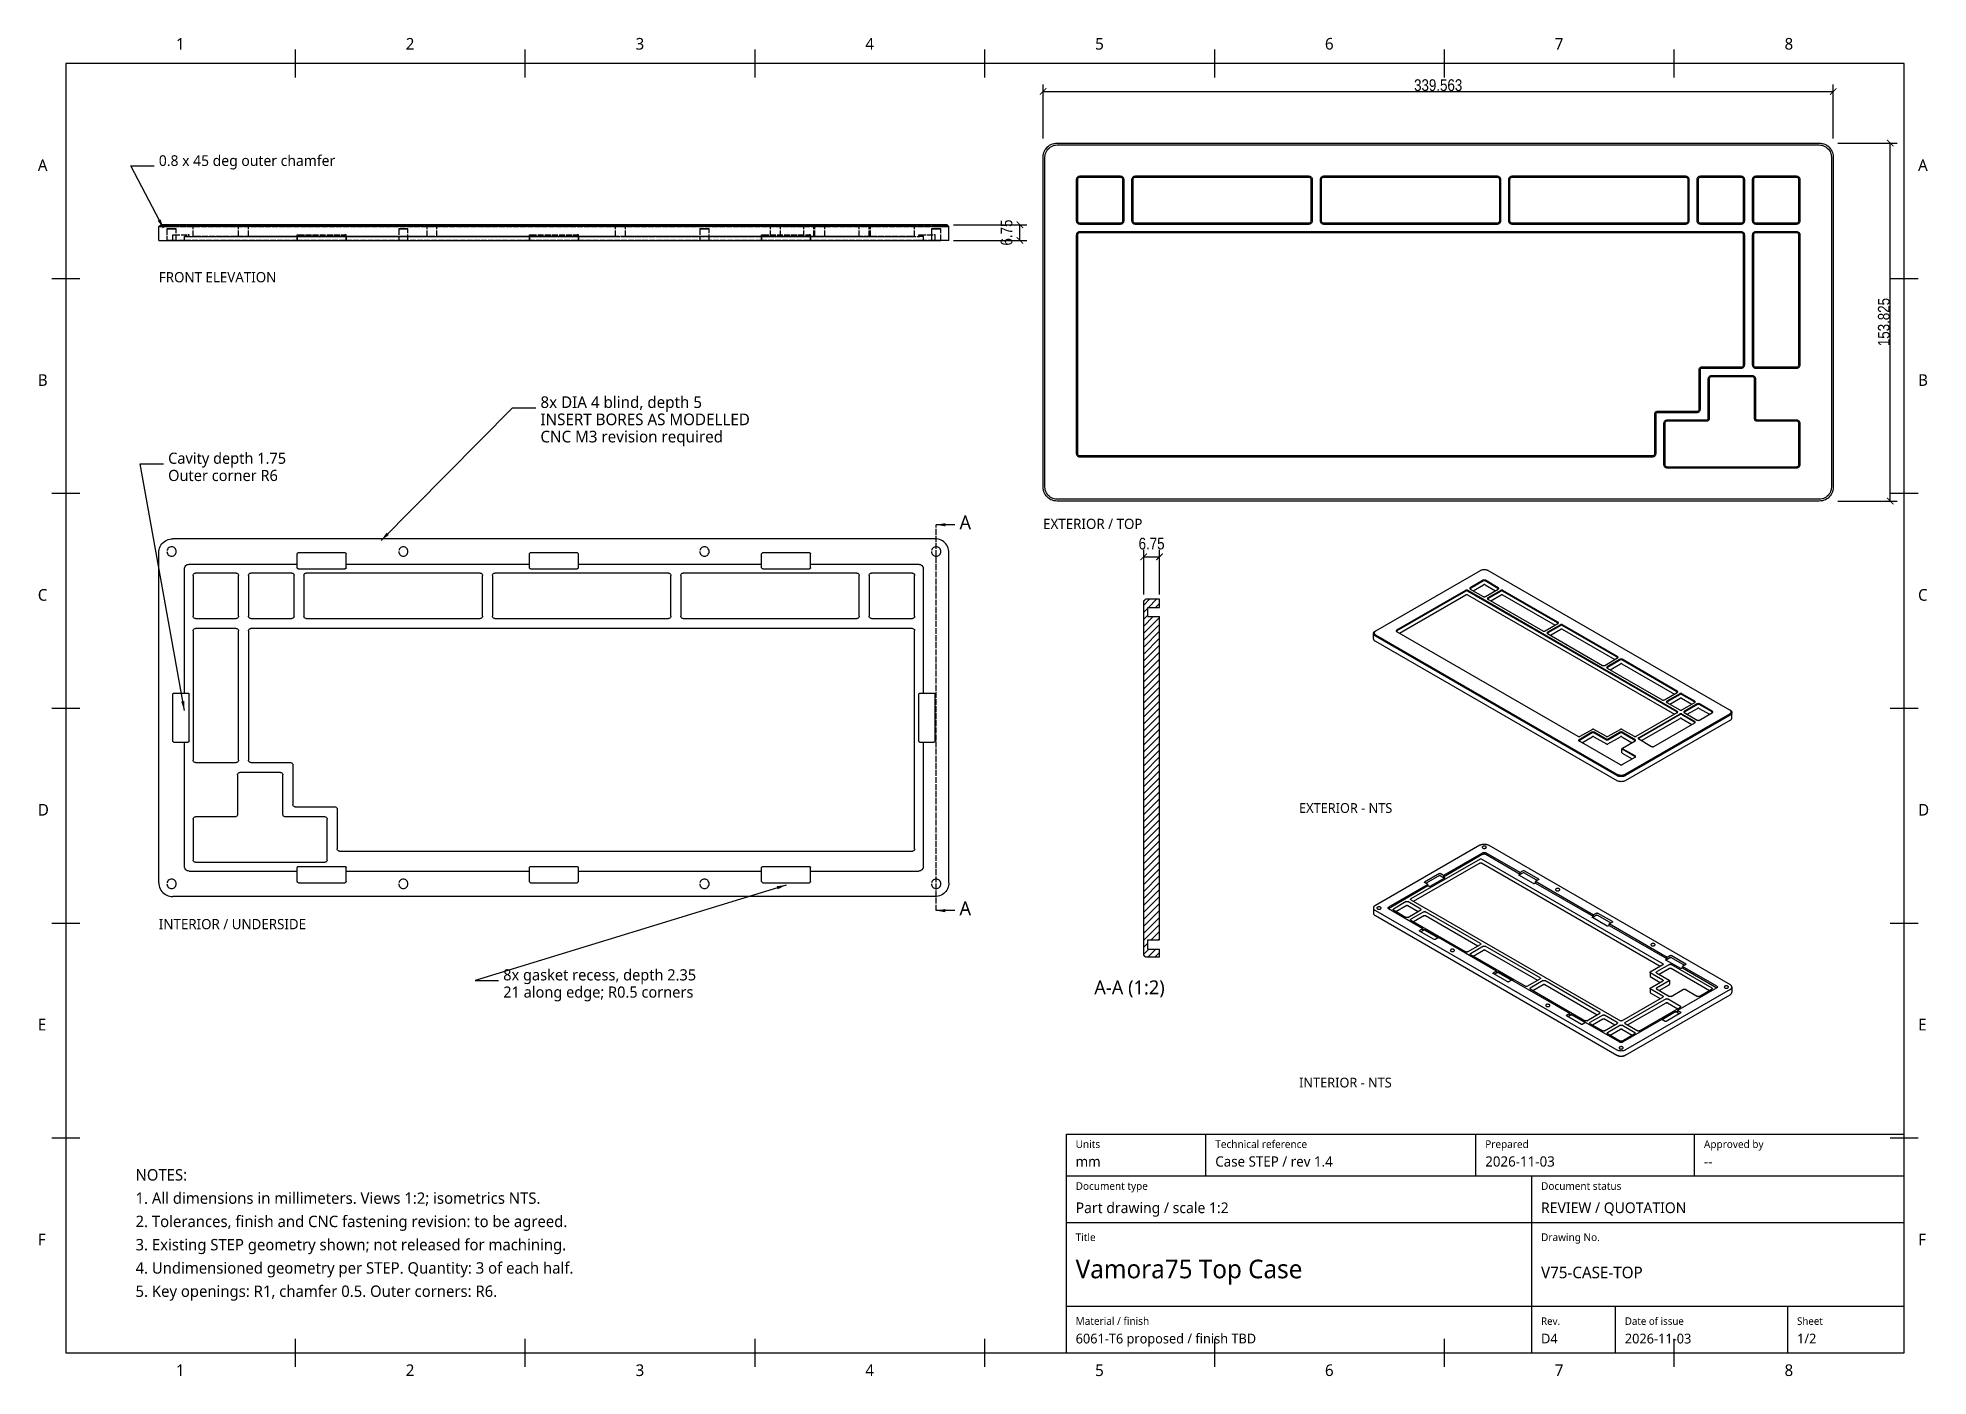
# Model space of a CAD drawing. Header units: millimetres. Extents: x 9 to 415, y 5 to 293.
import ezdxf

# ---------------------------------------------------------------- set-up
doc = ezdxf.new("R2010")
doc.units = ezdxf.units.MM
doc.linetypes.add('DASHED', pattern=[1.524, 1.27, -0.254])
for name, color, linetype in [('DIMENSIONS', 7, 'Continuous'), ('HATCH', 7, 'Continuous'), ('HIDDEN', 7, 'DASHED'), ('NOTES', 7, 'Continuous'), ('SHADED', 7, 'Continuous'), ('VISIBLE', 7, 'Continuous')]:
    doc.layers.add(name, color=color, linetype=linetype)
doc.styles.add('OpenSans', font='OpenSans-Regular.ttf')
doc.styles.add('OpenSansCondensed-Light', font='OpenSansCondensed-Light.ttf')
doc.dimstyles.new('EZDXF', dxfattribs={"dimtxt": 0.25, "dimasz": 0.175, "dimexe": 0.375, "dimexo": 0.125, "dimgap": 0.1, "dimtad": 1, "dimlfac": 100, "dimzin": 12, "dimdsep": 46, "dimtxsty": 'OpenSansCondensed-Light', "dimblk": 'ARCHTICK', "dimcen": 2.5, "dimazin": 3, "dimtfac": 0.5, "dimtmove": 2, "dimatfit": 3})

msp = doc.modelspace()

# ---------------------------------------------------------------- texts
at = {"layer": 'NOTES', "style": 'OpenSans'}
for s, height, p in [('1', 2.5, (38.6875, 290)), ('2', 2.5, (88.0625, 290)), ('3', 2.5, (137.4375, 290)), ('4', 2.5, (186.8125, 290)), ('5', 2.5, (236.1875, 290)), ('6', 2.5, (285.5625, 290)), ('7', 2.5, (334.9375, 290)), ('8', 2.5, (384.3125, 290)), ('A', 2.5, (9, 263.91667)), ('0.8 x 45 deg outer chamfer', 2.3, (35, 265)), ('A', 2.5, (413, 263.91667)), ('FRONT ELEVATION', 2.2, (35, 240)), ('B', 2.5, (9, 217.75)), ('B', 2.5, (413, 217.75)), ('8x DIA 4 blind, depth 5', 2.5, (117, 213)), ('INSERT BORES AS MODELLED', 2.5, (117, 209.3)), ('CNC M3 revision required', 2.5, (117, 205.6)), ('Cavity depth 1.75', 2.4, (37, 201)), ('Outer corner R6', 2.4, (37, 197.3)), ('A', 3, (207.03125, 186.9125)), ('EXTERIOR / TOP', 2.2, (225, 187)), ('C', 2.5, (9, 171.58333)), ('C', 2.5, (413, 171.58333)), ('D', 2.5, (9, 125.41667)), ('EXTERIOR - NTS', 2.1, (280, 126)), ('D', 2.5, (413, 125.41667)), ('A', 3, (207.03125, 104)), ('INTERIOR / UNDERSIDE', 2.2, (35, 101)), ('8x gasket recess, depth 2.35', 2.4, (109, 90)), ('A-A (1:2)', 3, (236, 87)), ('21 along edge; R0.5 corners', 2.4, (109, 86.3)), ('E', 2.5, (9, 79.25)), ('E', 2.5, (413, 79.25)), ('INTERIOR - NTS', 2.1, (280, 67)), ('Units', 1.65, (232, 54)), ('Technical reference', 1.65, (262, 54)), ('Prepared', 1.65, (320, 54)), ('Approved by', 1.65, (367, 54)), ('NOTES:', 2.45, (30, 47)), ('mm', 2.2, (232, 50)), ('Case STEP / rev 1.4', 2.2, (262, 50)), ('2026-11-03', 2.2, (320, 50)), ('--', 2.2, (367, 50)), ('Document type', 1.65, (232, 45)), ('Document status', 1.65, (332, 45)), ('1. All dimensions in millimeters. Views 1:2; isometrics NTS.', 2.45, (30, 42)), ('Part drawing / scale 1:2', 2.3, (232, 40)), ('REVIEW / QUOTATION', 2.3, (332, 40)), ('2. Tolerances, finish and CNC fastening revision: to be agreed.', 2.45, (30, 37)), ('F', 2.5, (9, 33.08333)), ('3. Existing STEP geometry shown; not released for machining.', 2.45, (30, 32)), ('Title', 1.65, (232, 34)), ('Drawing No.', 1.65, (332, 34)), ('F', 2.5, (413, 33.08333)), ('4. Undimensioned geometry per STEP. Quantity: 3 of each half.', 2.45, (30, 27)), ('Vamora75 Top Case', 4, (232, 26)), ('V75-CASE-TOP', 2.5, (332, 26)), ('5. Key openings: R1, chamfer 0.5. Outer corners: R6.', 2.45, (30, 22)), ('Material / finish', 1.65, (232, 16)), ('Rev.', 1.6, (332, 16)), ('Date of issue', 1.6, (350, 16)), ('Sheet', 1.6, (387, 16)), ('6061-T6 proposed / finish TBD', 2.1, (232, 12)), ('D4', 2.1, (332, 12)), ('2026-11-03', 2.1, (350, 12)), ('1/2', 2.1, (387, 12)), ('1', 2.5, (38.6875, 5)), ('2', 2.5, (88.0625, 5)), ('3', 2.5, (137.4375, 5)), ('4', 2.5, (186.8125, 5)), ('5', 2.5, (236.1875, 5)), ('6', 2.5, (285.5625, 5)), ('7', 2.5, (334.9375, 5)), ('8', 2.5, (384.3125, 5))]:
    msp.add_text(s, height=height, dxfattribs=at).set_placement(p)

# ---------------------------------------------------------------- blocks, each defined once
blk = doc.blocks.new('_ARCHTICK')
at = {"color": 0, "linetype": 'BYBLOCK', "const_width": 0.15}
blk.add_lwpolyline([(-0.5, -0.5), (0.5, 0.5)], dxfattribs=at)

# ---------------------------------------------------------------- dimensions: what is measured, and where the dimension line sits
at = {"layer": 'DIMENSIONS'}
for base, p1, p2, text in [((225, 281), (225, 269.9125), (394.78125, 269.9125), '339.563'), ((246.625, 181), (246.625, 171.9125), (250, 171.9125), '6.75')]:
    msp.add_linear_dim(base=base, p1=p1, p2=p2, text=text, dimstyle='EZDXF', override={"dimtxt": 2.5, "dimasz": 1.4, "dimexe": 1.5, "dimexo": 1, "dimtad": 1, "dimdec": 3, "dimlfac": 2, "dimzin": 8}, dxfattribs=at).render()
for base, p1, p2, text in [((407, 193), (394.78125, 193), (394.78125, 269.9125), '153.825'), ((220, 249), (204.78125, 249), (204.78125, 252.375), '6.75')]:
    msp.add_linear_dim(base=base, p1=p1, p2=p2, angle=90, text=text, dimstyle='EZDXF', override={"dimtxt": 2.5, "dimasz": 1.4, "dimexe": 1.5, "dimexo": 1, "dimtad": 1, "dimdec": 3, "dimlfac": 2, "dimzin": 8}, dxfattribs=at).render()

# ---------------------------------------------------------------- linework, layer by layer
at = {"layer": 'DIMENSIONS'}
for points in [[(36, 251.6), (29, 265), (34, 265)], [(82.77813, 184.54375), (111, 213), (116, 213)], [(40.5, 148), (31, 201), (36, 201)], [(206.03125, 187.9125), (202.03125, 187.9125)], [(169.78125, 110.5), (103, 90), (108, 90)], [(206.03125, 105), (202.03125, 105)]]:
    msp.add_lwpolyline(points, dxfattribs=at)
at = {"layer": 'HATCH'}
for points in [[(246.625, 170.63543), (247.89163, 171.90207)], [(247.65207, 170.1625), (249.39163, 171.90207)], [(249.15207, 170.1625), (250, 171.01043)], [(246.625, 169.13543), (247.5, 170.01043)], [(246.625, 167.63543), (247.5, 168.51043)], [(246.625, 166.13543), (248.65207, 168.1625)], [(246.625, 164.63543), (250, 168.01043)], [(246.625, 163.13543), (250, 166.51043)], [(246.625, 161.63543), (250, 165.01043)], [(246.625, 160.13543), (250, 163.51043)], [(246.625, 158.63543), (250, 162.01043)], [(246.625, 157.13543), (250, 160.51043)], [(246.625, 155.63543), (250, 159.01043)], [(246.625, 154.13543), (250, 157.51043)], [(246.625, 152.63543), (250, 156.01043)], [(246.625, 151.13543), (250, 154.51043)], [(246.625, 149.63543), (250, 153.01043)], [(246.625, 148.13543), (250, 151.51043)], [(246.625, 146.63543), (250, 150.01043)], [(246.625, 145.13543), (250, 148.51043)], [(246.625, 143.63543), (250, 147.01043)], [(246.625, 142.13543), (250, 145.51043)], [(246.625, 140.63543), (250, 144.01043)], [(246.625, 139.13543), (250, 142.51043)], [(246.625, 137.63543), (250, 141.01043)], [(246.625, 136.13543), (250, 139.51043)], [(246.625, 134.63543), (250, 138.01043)], [(246.625, 133.13543), (250, 136.51043)], [(246.625, 131.63543), (250, 135.01043)], [(246.625, 130.13543), (250, 133.51043)], [(246.625, 128.63543), (250, 132.01043)], [(246.625, 127.13543), (250, 130.51043)], [(246.625, 125.63543), (250, 129.01043)], [(246.625, 124.13543), (250, 127.51043)], [(246.625, 122.63543), (250, 126.01043)], [(246.625, 121.13543), (250, 124.51043)], [(246.625, 119.63543), (250, 123.01043)], [(246.625, 118.13543), (250, 121.51043)], [(246.625, 116.63543), (250, 120.01043)], [(246.625, 115.13543), (250, 118.51043)], [(246.625, 113.63543), (250, 117.01043)], [(246.625, 112.13543), (250, 115.51043)], [(246.625, 110.63543), (250, 114.01043)], [(246.625, 109.13543), (250, 112.51043)], [(246.625, 107.63543), (250, 111.01043)], [(246.625, 106.13543), (250, 109.51043)], [(246.625, 104.63543), (250, 108.01043)], [(246.625, 103.13543), (250, 106.51043)], [(246.625, 101.63543), (250, 105.01043)], [(246.625, 100.13543), (250, 103.51043)], [(246.625, 98.63543), (250, 102.01043)], [(246.625, 97.13543), (247.5, 98.01043)], [(248.23957, 98.75), (250, 100.51043)], [(249.73957, 98.75), (250, 99.01043)], [(246.625, 95.63543), (247.73957, 96.75)], [(247.5, 95.01043), (249.23957, 96.75)], [(249, 95.01043), (250, 96.01043)]]:
    msp.add_lwpolyline(points, dxfattribs=at)
at = {"layer": 'HIDDEN'}
for points in [[(35, 251.975), (35.4, 252.375)], [(35, 251.975), (35.01886, 251.975), (35.07522, 251.975), (35.16835, 251.975), (35.29709, 251.975), (35.45983, 251.975), (35.65451, 251.975), (35.87868, 251.975), (36.12953, 251.975), (36.4039, 251.975), (36.69835, 251.975), (37.00916, 251.975), (37.33244, 251.975), (37.66411, 251.975), (38, 251.975)], [(35, 249), (35, 251.975)], [(35.4, 252.375), (35.41635, 252.375), (35.46519, 252.375), (35.5459, 252.375), (35.65748, 252.375), (35.79852, 252.375), (35.96724, 252.375), (36.16152, 252.375), (36.37893, 252.375), (36.61672, 252.375), (36.8719, 252.375), (37.14127, 252.375), (37.42145, 252.375), (37.70889, 252.375), (38, 252.375)], [(38, 252.375), (201.78125, 252.375)], [(38, 251.975), (201.78125, 251.975)], [(42.875, 252.375), (42.79103, 252.375), (42.70811, 252.375), (42.62729, 252.375), (42.54959, 252.375), (42.47598, 252.375), (42.40738, 252.375), (42.34467, 252.375), (42.28863, 252.375), (42.23996, 252.375), (42.19927, 252.375), (42.16709, 252.375), (42.1438, 252.375), (42.12972, 252.375), (42.125, 252.375)], [(42.125, 252.375), (42.12972, 252.375), (42.1438, 252.375), (42.16709, 252.375), (42.19927, 252.375), (42.23996, 252.375), (42.28863, 252.375), (42.34467, 252.375), (42.40738, 252.375), (42.47598, 252.375), (42.54959, 252.375), (42.62729, 252.375), (42.70811, 252.375), (42.79103, 252.375), (42.875, 252.375)], [(42.125, 252.375), (42.12972, 252.375), (42.1438, 252.375), (42.16709, 252.375), (42.19927, 252.375), (42.23996, 252.375), (42.28863, 252.375), (42.34467, 252.375), (42.40738, 252.375), (42.47598, 252.375), (42.54959, 252.375), (42.62729, 252.375), (42.70811, 252.375), (42.79103, 252.375), (42.875, 252.375)], [(42.875, 252.375), (42.79103, 252.375), (42.70811, 252.375), (42.62729, 252.375), (42.54959, 252.375), (42.47598, 252.375), (42.40738, 252.375), (42.34467, 252.375), (42.28863, 252.375), (42.23996, 252.375), (42.19927, 252.375), (42.16709, 252.375), (42.1438, 252.375), (42.12972, 252.375), (42.125, 252.375)], [(42.125, 252.375), (42.375, 252.125)], [(42.125, 252.375), (42.375, 252.125)], [(42.125, 252.375), (42.375, 252.125)], [(42.125, 252.375), (42.375, 252.125)], [(42.875, 252.125), (42.81902, 252.125), (42.76374, 252.125), (42.70986, 252.125), (42.65806, 252.125), (42.60898, 252.125), (42.56326, 252.125), (42.52145, 252.125), (42.48408, 252.125), (42.45164, 252.125), (42.42452, 252.125), (42.40306, 252.125), (42.38754, 252.125), (42.37814, 252.125), (42.375, 252.125)], [(42.375, 252.125), (42.37814, 252.125), (42.38754, 252.125), (42.40306, 252.125), (42.42452, 252.125), (42.45164, 252.125), (42.48408, 252.125), (42.52145, 252.125), (42.56326, 252.125), (42.60898, 252.125), (42.65806, 252.125), (42.70986, 252.125), (42.76374, 252.125), (42.81902, 252.125), (42.875, 252.125)], [(42.375, 252.125), (42.37814, 252.125), (42.38754, 252.125), (42.40306, 252.125), (42.42452, 252.125), (42.45164, 252.125), (42.48408, 252.125), (42.52145, 252.125), (42.56326, 252.125), (42.60898, 252.125), (42.65806, 252.125), (42.70986, 252.125), (42.76374, 252.125), (42.81902, 252.125), (42.875, 252.125)], [(42.875, 252.125), (42.81902, 252.125), (42.76374, 252.125), (42.70986, 252.125), (42.65806, 252.125), (42.60898, 252.125), (42.56326, 252.125), (42.52145, 252.125), (42.48408, 252.125), (42.45164, 252.125), (42.42452, 252.125), (42.40306, 252.125), (42.38754, 252.125), (42.37814, 252.125), (42.375, 252.125)], [(42.375, 249.875), (42.375, 252.125)], [(42.375, 249.875), (42.375, 252.125)], [(42.375, 249.875), (42.375, 252.125)], [(42.375, 249.875), (42.375, 252.125)], [(185, 252.375), (42.875, 252.375)], [(42.875, 252.375), (165.95, 252.375)], [(42.875, 252.375), (51.65, 252.375)], [(51.65, 252.375), (42.875, 252.375)], [(185, 252.125), (42.875, 252.125)], [(42.875, 252.125), (165.95, 252.125)], [(42.875, 252.125), (51.65, 252.125)], [(51.65, 252.125), (42.875, 252.125)], [(51.65, 252.375), (51.73397, 252.375), (51.81689, 252.375), (51.89771, 252.375), (51.97541, 252.375), (52.04902, 252.375), (52.11762, 252.375), (52.18033, 252.375), (52.23637, 252.375), (52.28504, 252.375), (52.32573, 252.375), (52.35791, 252.375), (52.3812, 252.375), (52.39528, 252.375), (52.4, 252.375)], [(52.4, 252.375), (52.39528, 252.375), (52.3812, 252.375), (52.35791, 252.375), (52.32573, 252.375), (52.28504, 252.375), (52.23637, 252.375), (52.18033, 252.375), (52.11762, 252.375), (52.04902, 252.375), (51.97541, 252.375), (51.89771, 252.375), (51.81689, 252.375), (51.73397, 252.375), (51.65, 252.375)], [(51.65, 252.125), (51.70598, 252.125), (51.76126, 252.125), (51.81514, 252.125), (51.86694, 252.125), (51.91602, 252.125), (51.96174, 252.125), (52.00355, 252.125), (52.04092, 252.125), (52.07336, 252.125), (52.10048, 252.125), (52.12194, 252.125), (52.13746, 252.125), (52.14686, 252.125), (52.15, 252.125)], [(52.15, 252.125), (52.14686, 252.125), (52.13746, 252.125), (52.12194, 252.125), (52.10048, 252.125), (52.07336, 252.125), (52.04092, 252.125), (52.00355, 252.125), (51.96174, 252.125), (51.91602, 252.125), (51.86694, 252.125), (51.81514, 252.125), (51.76126, 252.125), (51.70598, 252.125), (51.65, 252.125)], [(52.4, 252.375), (52.15, 252.125)], [(52.4, 252.375), (52.15, 252.125)], [(52.15, 249.875), (52.15, 252.125)], [(52.15, 249.875), (52.15, 252.125)], [(54.03125, 252.375), (54.03597, 252.375), (54.05005, 252.375), (54.07334, 252.375), (54.10552, 252.375), (54.14621, 252.375), (54.19488, 252.375), (54.25092, 252.375), (54.31363, 252.375), (54.38223, 252.375), (54.45584, 252.375), (54.53354, 252.375), (54.61436, 252.375), (54.69728, 252.375), (54.78125, 252.375)], [(54.78125, 252.375), (54.69728, 252.375), (54.61436, 252.375), (54.53354, 252.375), (54.45584, 252.375), (54.38223, 252.375), (54.31363, 252.375), (54.25092, 252.375), (54.19488, 252.375), (54.14621, 252.375), (54.10552, 252.375), (54.07334, 252.375), (54.05005, 252.375), (54.03597, 252.375), (54.03125, 252.375)], [(54.03125, 252.375), (54.28125, 252.125)], [(54.03125, 252.375), (54.28125, 252.125)], [(54.78125, 252.125), (54.72527, 252.125), (54.66999, 252.125), (54.61611, 252.125), (54.56431, 252.125), (54.51523, 252.125), (54.46951, 252.125), (54.4277, 252.125), (54.39033, 252.125), (54.35789, 252.125), (54.33077, 252.125), (54.30931, 252.125), (54.29379, 252.125), (54.28439, 252.125), (54.28125, 252.125)], [(54.28125, 252.125), (54.28439, 252.125), (54.29379, 252.125), (54.30931, 252.125), (54.33077, 252.125), (54.35789, 252.125), (54.39033, 252.125), (54.4277, 252.125), (54.46951, 252.125), (54.51523, 252.125), (54.56431, 252.125), (54.61611, 252.125), (54.66999, 252.125), (54.72527, 252.125), (54.78125, 252.125)], [(54.28125, 249.875), (54.28125, 252.125)], [(54.28125, 249.875), (54.28125, 252.125)], [(92.13125, 252.375), (54.78125, 252.375)], [(54.78125, 252.375), (92.13125, 252.375)], [(92.13125, 252.125), (54.78125, 252.125)], [(54.78125, 252.125), (92.13125, 252.125)], [(92.88125, 252.375), (92.87653, 252.375), (92.86245, 252.375), (92.83916, 252.375), (92.80698, 252.375), (92.76629, 252.375), (92.71762, 252.375), (92.66158, 252.375), (92.59887, 252.375), (92.53027, 252.375), (92.45666, 252.375), (92.37896, 252.375), (92.29814, 252.375), (92.21522, 252.375), (92.13125, 252.375)], [(92.13125, 252.375), (92.21522, 252.375), (92.29814, 252.375), (92.37896, 252.375), (92.45666, 252.375), (92.53027, 252.375), (92.59887, 252.375), (92.66158, 252.375), (92.71762, 252.375), (92.76629, 252.375), (92.80698, 252.375), (92.83916, 252.375), (92.86245, 252.375), (92.87653, 252.375), (92.88125, 252.375)], [(92.63125, 252.125), (92.62811, 252.125), (92.61871, 252.125), (92.60319, 252.125), (92.58173, 252.125), (92.55461, 252.125), (92.52217, 252.125), (92.4848, 252.125), (92.44299, 252.125), (92.39727, 252.125), (92.34819, 252.125), (92.29639, 252.125), (92.24251, 252.125), (92.18723, 252.125), (92.13125, 252.125)], [(92.13125, 252.125), (92.18723, 252.125), (92.24251, 252.125), (92.29639, 252.125), (92.34819, 252.125), (92.39727, 252.125), (92.44299, 252.125), (92.4848, 252.125), (92.52217, 252.125), (92.55461, 252.125), (92.58173, 252.125), (92.60319, 252.125), (92.61871, 252.125), (92.62811, 252.125), (92.63125, 252.125)], [(92.88125, 252.375), (92.63125, 252.125)], [(92.88125, 252.375), (92.63125, 252.125)], [(92.63125, 249.875), (92.63125, 252.125)], [(92.63125, 249.875), (92.63125, 252.125)], [(94.5125, 252.375), (94.51722, 252.375), (94.5313, 252.375), (94.55459, 252.375), (94.58677, 252.375), (94.62746, 252.375), (94.67613, 252.375), (94.73217, 252.375), (94.79488, 252.375), (94.86348, 252.375), (94.93709, 252.375), (95.01479, 252.375), (95.09561, 252.375), (95.17853, 252.375), (95.2625, 252.375)], [(95.2625, 252.375), (95.17853, 252.375), (95.09561, 252.375), (95.01479, 252.375), (94.93709, 252.375), (94.86348, 252.375), (94.79488, 252.375), (94.73217, 252.375), (94.67613, 252.375), (94.62746, 252.375), (94.58677, 252.375), (94.55459, 252.375), (94.5313, 252.375), (94.51722, 252.375), (94.5125, 252.375)], [(94.5125, 252.375), (94.7625, 252.125)], [(94.5125, 252.375), (94.7625, 252.125)], [(94.7625, 252.125), (94.76564, 252.125), (94.77504, 252.125), (94.79056, 252.125), (94.81202, 252.125), (94.83914, 252.125), (94.87158, 252.125), (94.90895, 252.125), (94.95076, 252.125), (94.99648, 252.125), (95.04556, 252.125), (95.09736, 252.125), (95.15124, 252.125), (95.20652, 252.125), (95.2625, 252.125)], [(95.2625, 252.125), (95.20652, 252.125), (95.15124, 252.125), (95.09736, 252.125), (95.04556, 252.125), (94.99648, 252.125), (94.95076, 252.125), (94.90895, 252.125), (94.87158, 252.125), (94.83914, 252.125), (94.81202, 252.125), (94.79056, 252.125), (94.77504, 252.125), (94.76564, 252.125), (94.7625, 252.125)], [(94.7625, 249.875), (94.7625, 252.125)], [(94.7625, 249.875), (94.7625, 252.125)], [(95.2625, 252.375), (132.6125, 252.375)], [(132.6125, 252.375), (95.2625, 252.375)], [(95.2625, 252.125), (132.6125, 252.125)], [(132.6125, 252.125), (95.2625, 252.125)], [(132.6125, 252.375), (132.69647, 252.375), (132.77939, 252.375), (132.86021, 252.375), (132.93791, 252.375), (133.01152, 252.375), (133.08012, 252.375), (133.14283, 252.375), (133.19887, 252.375), (133.24754, 252.375), (133.28823, 252.375), (133.32041, 252.375), (133.3437, 252.375), (133.35778, 252.375), (133.3625, 252.375)], [(133.3625, 252.375), (133.35778, 252.375), (133.3437, 252.375), (133.32041, 252.375), (133.28823, 252.375), (133.24754, 252.375), (133.19887, 252.375), (133.14283, 252.375), (133.08012, 252.375), (133.01152, 252.375), (132.93791, 252.375), (132.86021, 252.375), (132.77939, 252.375), (132.69647, 252.375), (132.6125, 252.375)], [(132.6125, 252.125), (132.66848, 252.125), (132.72376, 252.125), (132.77764, 252.125), (132.82944, 252.125), (132.87852, 252.125), (132.92424, 252.125), (132.96605, 252.125), (133.00342, 252.125), (133.03586, 252.125), (133.06298, 252.125), (133.08444, 252.125), (133.09996, 252.125), (133.10936, 252.125), (133.1125, 252.125)], [(133.1125, 252.125), (133.10936, 252.125), (133.09996, 252.125), (133.08444, 252.125), (133.06298, 252.125), (133.03586, 252.125), (133.00342, 252.125), (132.96605, 252.125), (132.92424, 252.125), (132.87852, 252.125), (132.82944, 252.125), (132.77764, 252.125), (132.72376, 252.125), (132.66848, 252.125), (132.6125, 252.125)], [(133.3625, 252.375), (133.1125, 252.125)], [(133.3625, 252.375), (133.1125, 252.125)], [(133.1125, 249.875), (133.1125, 252.125)], [(133.1125, 249.875), (133.1125, 252.125)], [(134.99375, 252.375), (134.99847, 252.375), (135.01255, 252.375), (135.03584, 252.375), (135.06802, 252.375), (135.10871, 252.375), (135.15738, 252.375), (135.21342, 252.375), (135.27613, 252.375), (135.34473, 252.375), (135.41834, 252.375), (135.49604, 252.375), (135.57686, 252.375), (135.65978, 252.375), (135.74375, 252.375)], [(135.74375, 252.375), (135.65978, 252.375), (135.57686, 252.375), (135.49604, 252.375), (135.41834, 252.375), (135.34473, 252.375), (135.27613, 252.375), (135.21342, 252.375), (135.15738, 252.375), (135.10871, 252.375), (135.06802, 252.375), (135.03584, 252.375), (135.01255, 252.375), (134.99847, 252.375), (134.99375, 252.375)], [(134.99375, 252.375), (135.24375, 252.125)], [(134.99375, 252.375), (135.24375, 252.125)], [(135.74375, 252.125), (135.68777, 252.125), (135.63249, 252.125), (135.57861, 252.125), (135.52681, 252.125), (135.47773, 252.125), (135.43201, 252.125), (135.3902, 252.125), (135.35283, 252.125), (135.32039, 252.125), (135.29327, 252.125), (135.27181, 252.125), (135.25629, 252.125), (135.24689, 252.125), (135.24375, 252.125)], [(135.24375, 252.125), (135.24689, 252.125), (135.25629, 252.125), (135.27181, 252.125), (135.29327, 252.125), (135.32039, 252.125), (135.35283, 252.125), (135.3902, 252.125), (135.43201, 252.125), (135.47773, 252.125), (135.52681, 252.125), (135.57861, 252.125), (135.63249, 252.125), (135.68777, 252.125), (135.74375, 252.125)], [(135.24375, 249.875), (135.24375, 252.125)], [(135.24375, 249.875), (135.24375, 252.125)], [(173.09375, 252.375), (135.74375, 252.375)], [(135.74375, 252.375), (173.09375, 252.375)], [(173.09375, 252.125), (135.74375, 252.125)], [(135.74375, 252.125), (173.09375, 252.125)], [(165.95, 252.375), (166.03397, 252.375), (166.11689, 252.375), (166.19771, 252.375), (166.27541, 252.375), (166.34902, 252.375), (166.41762, 252.375), (166.48033, 252.375), (166.53637, 252.375), (166.58504, 252.375), (166.62573, 252.375), (166.65791, 252.375), (166.6812, 252.375), (166.69528, 252.375), (166.7, 252.375)], [(165.95, 252.125), (166.00598, 252.125), (166.06126, 252.125), (166.11514, 252.125), (166.16694, 252.125), (166.21602, 252.125), (166.26174, 252.125), (166.30355, 252.125), (166.34092, 252.125), (166.37336, 252.125), (166.40048, 252.125), (166.42194, 252.125), (166.43746, 252.125), (166.44686, 252.125), (166.45, 252.125)], [(166.7, 252.375), (166.45, 252.125)], [(166.7, 252.375), (166.45, 252.125)], [(166.45, 252.125), (166.45314, 252.125), (166.46254, 252.125), (166.47806, 252.125), (166.49952, 252.125), (166.52664, 252.125), (166.55908, 252.125), (166.59645, 252.125), (166.63826, 252.125), (166.68398, 252.125), (166.73306, 252.125), (166.78486, 252.125), (166.83874, 252.125), (166.89402, 252.125), (166.95, 252.125)], [(166.45, 249.875), (166.45, 252.125)], [(166.45, 249.875), (166.45, 252.125)], [(166.7, 252.375), (166.70157, 252.375), (166.70627, 252.375), (166.71403, 252.375), (166.72476, 252.375), (166.73832, 252.375), (166.75454, 252.375), (166.77322, 252.375), (166.79413, 252.375), (166.81699, 252.375), (166.84153, 252.375), (166.86743, 252.375), (166.89437, 252.375), (166.92201, 252.375), (166.95, 252.375)], [(166.95, 252.375), (175.475, 252.375)], [(166.95, 252.125), (175.475, 252.125)], [(168.33125, 252.375), (168.33597, 252.375), (168.35005, 252.375), (168.37334, 252.375), (168.40552, 252.375), (168.44621, 252.375), (168.49488, 252.375), (168.55092, 252.375), (168.61363, 252.375), (168.68223, 252.375), (168.75584, 252.375), (168.83354, 252.375), (168.91436, 252.375), (168.99728, 252.375), (169.08125, 252.375)], [(169.08125, 252.375), (168.99728, 252.375), (168.91436, 252.375), (168.83354, 252.375), (168.75584, 252.375), (168.68223, 252.375), (168.61363, 252.375), (168.55092, 252.375), (168.49488, 252.375), (168.44621, 252.375), (168.40552, 252.375), (168.37334, 252.375), (168.35005, 252.375), (168.33597, 252.375), (168.33125, 252.375)], [(168.33125, 252.375), (168.58125, 252.125)], [(168.33125, 252.375), (168.58125, 252.125)], [(168.58125, 252.125), (168.58439, 252.125), (168.59379, 252.125), (168.60931, 252.125), (168.63077, 252.125), (168.65789, 252.125), (168.69033, 252.125), (168.7277, 252.125), (168.76951, 252.125), (168.81523, 252.125), (168.86431, 252.125), (168.91611, 252.125), (168.96999, 252.125), (169.02527, 252.125), (169.08125, 252.125)], [(169.08125, 252.125), (169.02527, 252.125), (168.96999, 252.125), (168.91611, 252.125), (168.86431, 252.125), (168.81523, 252.125), (168.76951, 252.125), (168.7277, 252.125), (168.69033, 252.125), (168.65789, 252.125), (168.63077, 252.125), (168.60931, 252.125), (168.59379, 252.125), (168.58439, 252.125), (168.58125, 252.125)], [(168.58125, 249.875), (168.58125, 252.125)], [(168.58125, 249.875), (168.58125, 252.125)], [(169.08125, 252.375), (196.90625, 252.375)], [(177.60625, 252.375), (169.08125, 252.375)], [(169.08125, 252.125), (196.90625, 252.125)], [(177.60625, 252.125), (169.08125, 252.125)], [(173.84375, 252.375), (173.83903, 252.375), (173.82495, 252.375), (173.80166, 252.375), (173.76948, 252.375), (173.72879, 252.375), (173.68012, 252.375), (173.62408, 252.375), (173.56137, 252.375), (173.49277, 252.375), (173.41916, 252.375), (173.34146, 252.375), (173.26064, 252.375), (173.17772, 252.375), (173.09375, 252.375)], [(173.09375, 252.375), (173.17772, 252.375), (173.26064, 252.375), (173.34146, 252.375), (173.41916, 252.375), (173.49277, 252.375), (173.56137, 252.375), (173.62408, 252.375), (173.68012, 252.375), (173.72879, 252.375), (173.76948, 252.375), (173.80166, 252.375), (173.82495, 252.375), (173.83903, 252.375), (173.84375, 252.375)], [(173.59375, 252.125), (173.59061, 252.125), (173.58121, 252.125), (173.56569, 252.125), (173.54423, 252.125), (173.51711, 252.125), (173.48467, 252.125), (173.4473, 252.125), (173.40549, 252.125), (173.35977, 252.125), (173.31069, 252.125), (173.25889, 252.125), (173.20501, 252.125), (173.14973, 252.125), (173.09375, 252.125)], [(173.09375, 252.125), (173.14973, 252.125), (173.20501, 252.125), (173.25889, 252.125), (173.31069, 252.125), (173.35977, 252.125), (173.40549, 252.125), (173.4473, 252.125), (173.48467, 252.125), (173.51711, 252.125), (173.54423, 252.125), (173.56569, 252.125), (173.58121, 252.125), (173.59061, 252.125), (173.59375, 252.125)], [(173.84375, 252.375), (173.59375, 252.125)], [(173.84375, 252.375), (173.59375, 252.125)], [(173.59375, 249.875), (173.59375, 252.125)], [(173.59375, 249.875), (173.59375, 252.125)], [(175.475, 252.375), (175.55897, 252.375), (175.64189, 252.375), (175.72271, 252.375), (175.80041, 252.375), (175.87402, 252.375), (175.94262, 252.375), (176.00533, 252.375), (176.06137, 252.375), (176.11004, 252.375), (176.15073, 252.375), (176.18291, 252.375), (176.2062, 252.375), (176.22028, 252.375), (176.225, 252.375)], [(175.475, 252.375), (175.47972, 252.375), (175.4938, 252.375), (175.51709, 252.375), (175.54927, 252.375), (175.58996, 252.375), (175.63863, 252.375), (175.69467, 252.375), (175.75738, 252.375), (175.82598, 252.375), (175.89959, 252.375), (175.97729, 252.375), (176.05811, 252.375), (176.14103, 252.375), (176.225, 252.375)], [(176.225, 252.375), (176.14103, 252.375), (176.05811, 252.375), (175.97729, 252.375), (175.89959, 252.375), (175.82598, 252.375), (175.75738, 252.375), (175.69467, 252.375), (175.63863, 252.375), (175.58996, 252.375), (175.54927, 252.375), (175.51709, 252.375), (175.4938, 252.375), (175.47972, 252.375), (175.475, 252.375)], [(175.475, 252.375), (175.725, 252.125)], [(175.475, 252.375), (175.725, 252.125)], [(175.475, 252.125), (175.53098, 252.125), (175.58626, 252.125), (175.64014, 252.125), (175.69194, 252.125), (175.74102, 252.125), (175.78674, 252.125), (175.82855, 252.125), (175.86592, 252.125), (175.89836, 252.125), (175.92548, 252.125), (175.94694, 252.125), (175.96246, 252.125), (175.97186, 252.125), (175.975, 252.125)], [(175.725, 252.125), (175.72814, 252.125), (175.73754, 252.125), (175.75306, 252.125), (175.77452, 252.125), (175.80164, 252.125), (175.83408, 252.125), (175.87145, 252.125), (175.91326, 252.125), (175.95898, 252.125), (176.00806, 252.125), (176.05986, 252.125), (176.11374, 252.125), (176.16902, 252.125), (176.225, 252.125)], [(176.225, 252.125), (176.16902, 252.125), (176.11374, 252.125), (176.05986, 252.125), (176.00806, 252.125), (175.95898, 252.125), (175.91326, 252.125), (175.87145, 252.125), (175.83408, 252.125), (175.80164, 252.125), (175.77452, 252.125), (175.75306, 252.125), (175.73754, 252.125), (175.72814, 252.125), (175.725, 252.125)], [(175.725, 249.875), (175.725, 252.125)], [(175.725, 249.875), (175.725, 252.125)], [(176.225, 252.375), (175.975, 252.125)], [(176.225, 252.375), (175.975, 252.125)], [(175.975, 252.125), (175.97814, 252.125), (175.98754, 252.125), (176.00306, 252.125), (176.02452, 252.125), (176.05164, 252.125), (176.08408, 252.125), (176.12145, 252.125), (176.16326, 252.125), (176.20898, 252.125), (176.25806, 252.125), (176.30986, 252.125), (176.36374, 252.125), (176.41902, 252.125), (176.475, 252.125)], [(175.975, 249.875), (175.975, 252.125)], [(175.975, 249.875), (175.975, 252.125)], [(176.225, 252.375), (176.22657, 252.375), (176.23127, 252.375), (176.23903, 252.375), (176.24976, 252.375), (176.26332, 252.375), (176.27954, 252.375), (176.29822, 252.375), (176.31913, 252.375), (176.34199, 252.375), (176.36653, 252.375), (176.39243, 252.375), (176.41937, 252.375), (176.44701, 252.375), (176.475, 252.375)], [(176.225, 252.375), (185, 252.375)], [(185, 252.375), (176.225, 252.375)], [(176.225, 252.125), (185, 252.125)], [(185, 252.125), (176.225, 252.125)], [(176.475, 252.375), (185, 252.375)], [(176.475, 252.125), (185, 252.125)], [(177.85625, 252.375), (177.85468, 252.375), (177.84998, 252.375), (177.84222, 252.375), (177.83149, 252.375), (177.81793, 252.375), (177.80171, 252.375), (177.78303, 252.375), (177.76212, 252.375), (177.73926, 252.375), (177.71472, 252.375), (177.68882, 252.375), (177.66188, 252.375), (177.63424, 252.375), (177.60625, 252.375)], [(178.10625, 252.125), (178.10311, 252.125), (178.09371, 252.125), (178.07819, 252.125), (178.05673, 252.125), (178.02961, 252.125), (177.99717, 252.125), (177.9598, 252.125), (177.91799, 252.125), (177.87227, 252.125), (177.82319, 252.125), (177.77139, 252.125), (177.71751, 252.125), (177.66223, 252.125), (177.60625, 252.125)], [(178.60625, 252.375), (178.52228, 252.375), (178.43936, 252.375), (178.35854, 252.375), (178.28084, 252.375), (178.20723, 252.375), (178.13863, 252.375), (178.07592, 252.375), (178.01988, 252.375), (177.97121, 252.375), (177.93052, 252.375), (177.89834, 252.375), (177.87505, 252.375), (177.86097, 252.375), (177.85625, 252.375)], [(177.85625, 252.375), (178.10625, 252.125)], [(177.85625, 252.375), (178.10625, 252.125)], [(178.60625, 252.125), (178.55027, 252.125), (178.49499, 252.125), (178.44111, 252.125), (178.38931, 252.125), (178.34023, 252.125), (178.29451, 252.125), (178.2527, 252.125), (178.21533, 252.125), (178.18289, 252.125), (178.15577, 252.125), (178.13431, 252.125), (178.11879, 252.125), (178.10939, 252.125), (178.10625, 252.125)], [(178.10625, 249.875), (178.10625, 252.125)], [(178.10625, 249.875), (178.10625, 252.125)], [(187.38125, 252.375), (178.60625, 252.375)], [(187.38125, 252.125), (178.60625, 252.125)], [(185.75, 252.375), (185.74528, 252.375), (185.7312, 252.375), (185.70791, 252.375), (185.67573, 252.375), (185.63504, 252.375), (185.58637, 252.375), (185.53033, 252.375), (185.46762, 252.375), (185.39902, 252.375), (185.32541, 252.375), (185.24771, 252.375), (185.16689, 252.375), (185.08397, 252.375), (185, 252.375)], [(185, 252.375), (185.08397, 252.375), (185.16689, 252.375), (185.24771, 252.375), (185.32541, 252.375), (185.39902, 252.375), (185.46762, 252.375), (185.53033, 252.375), (185.58637, 252.375), (185.63504, 252.375), (185.67573, 252.375), (185.70791, 252.375), (185.7312, 252.375), (185.74528, 252.375), (185.75, 252.375)], [(185, 252.375), (185.08397, 252.375), (185.16689, 252.375), (185.24771, 252.375), (185.32541, 252.375), (185.39902, 252.375), (185.46762, 252.375), (185.53033, 252.375), (185.58637, 252.375), (185.63504, 252.375), (185.67573, 252.375), (185.70791, 252.375), (185.7312, 252.375), (185.74528, 252.375), (185.75, 252.375)], [(185.75, 252.375), (185.74528, 252.375), (185.7312, 252.375), (185.70791, 252.375), (185.67573, 252.375), (185.63504, 252.375), (185.58637, 252.375), (185.53033, 252.375), (185.46762, 252.375), (185.39902, 252.375), (185.32541, 252.375), (185.24771, 252.375), (185.16689, 252.375), (185.08397, 252.375), (185, 252.375)], [(185.5, 252.125), (185.49686, 252.125), (185.48746, 252.125), (185.47194, 252.125), (185.45048, 252.125), (185.42336, 252.125), (185.39092, 252.125), (185.35355, 252.125), (185.31174, 252.125), (185.26602, 252.125), (185.21694, 252.125), (185.16514, 252.125), (185.11126, 252.125), (185.05598, 252.125), (185, 252.125)], [(185, 252.125), (185.05598, 252.125), (185.11126, 252.125), (185.16514, 252.125), (185.21694, 252.125), (185.26602, 252.125), (185.31174, 252.125), (185.35355, 252.125), (185.39092, 252.125), (185.42336, 252.125), (185.45048, 252.125), (185.47194, 252.125), (185.48746, 252.125), (185.49686, 252.125), (185.5, 252.125)], [(185, 252.125), (185.05598, 252.125), (185.11126, 252.125), (185.16514, 252.125), (185.21694, 252.125), (185.26602, 252.125), (185.31174, 252.125), (185.35355, 252.125), (185.39092, 252.125), (185.42336, 252.125), (185.45048, 252.125), (185.47194, 252.125), (185.48746, 252.125), (185.49686, 252.125), (185.5, 252.125)], [(185.5, 252.125), (185.49686, 252.125), (185.48746, 252.125), (185.47194, 252.125), (185.45048, 252.125), (185.42336, 252.125), (185.39092, 252.125), (185.35355, 252.125), (185.31174, 252.125), (185.26602, 252.125), (185.21694, 252.125), (185.16514, 252.125), (185.11126, 252.125), (185.05598, 252.125), (185, 252.125)], [(185.75, 252.375), (185.5, 252.125)], [(185.75, 252.375), (185.5, 252.125)], [(185.75, 252.375), (185.5, 252.125)], [(185.75, 252.375), (185.5, 252.125)], [(185.5, 249.875), (185.5, 252.125)], [(185.5, 249.875), (185.5, 252.125)], [(185.5, 249.875), (185.5, 252.125)], [(185.5, 249.875), (185.5, 252.125)], [(188.13125, 252.375), (188.12653, 252.375), (188.11245, 252.375), (188.08916, 252.375), (188.05698, 252.375), (188.01629, 252.375), (187.96762, 252.375), (187.91158, 252.375), (187.84887, 252.375), (187.78027, 252.375), (187.70666, 252.375), (187.62896, 252.375), (187.54814, 252.375), (187.46522, 252.375), (187.38125, 252.375)], [(188.13125, 252.375), (188.04728, 252.375), (187.96436, 252.375), (187.88354, 252.375), (187.80584, 252.375), (187.73223, 252.375), (187.66363, 252.375), (187.60092, 252.375), (187.54488, 252.375), (187.49621, 252.375), (187.45552, 252.375), (187.42334, 252.375), (187.40005, 252.375), (187.38597, 252.375), (187.38125, 252.375)], [(187.38125, 252.375), (187.38597, 252.375), (187.40005, 252.375), (187.42334, 252.375), (187.45552, 252.375), (187.49621, 252.375), (187.54488, 252.375), (187.60092, 252.375), (187.66363, 252.375), (187.73223, 252.375), (187.80584, 252.375), (187.88354, 252.375), (187.96436, 252.375), (188.04728, 252.375), (188.13125, 252.375)], [(187.38125, 252.375), (187.38597, 252.375), (187.40005, 252.375), (187.42334, 252.375), (187.45552, 252.375), (187.49621, 252.375), (187.54488, 252.375), (187.60092, 252.375), (187.66363, 252.375), (187.73223, 252.375), (187.80584, 252.375), (187.88354, 252.375), (187.96436, 252.375), (188.04728, 252.375), (188.13125, 252.375)], [(188.13125, 252.375), (188.04728, 252.375), (187.96436, 252.375), (187.88354, 252.375), (187.80584, 252.375), (187.73223, 252.375), (187.66363, 252.375), (187.60092, 252.375), (187.54488, 252.375), (187.49621, 252.375), (187.45552, 252.375), (187.42334, 252.375), (187.40005, 252.375), (187.38597, 252.375), (187.38125, 252.375)], [(187.38125, 252.375), (187.63125, 252.125)], [(187.38125, 252.375), (187.63125, 252.125)], [(187.38125, 252.375), (187.63125, 252.125)], [(187.38125, 252.375), (187.63125, 252.125)], [(187.88125, 252.125), (187.87811, 252.125), (187.86871, 252.125), (187.85319, 252.125), (187.83173, 252.125), (187.80461, 252.125), (187.77217, 252.125), (187.7348, 252.125), (187.69299, 252.125), (187.64727, 252.125), (187.59819, 252.125), (187.54639, 252.125), (187.49251, 252.125), (187.43723, 252.125), (187.38125, 252.125)], [(188.13125, 252.125), (188.07527, 252.125), (188.01999, 252.125), (187.96611, 252.125), (187.91431, 252.125), (187.86523, 252.125), (187.81951, 252.125), (187.7777, 252.125), (187.74033, 252.125), (187.70789, 252.125), (187.68077, 252.125), (187.65931, 252.125), (187.64379, 252.125), (187.63439, 252.125), (187.63125, 252.125)], [(187.63125, 252.125), (187.63439, 252.125), (187.64379, 252.125), (187.65931, 252.125), (187.68077, 252.125), (187.70789, 252.125), (187.74033, 252.125), (187.7777, 252.125), (187.81951, 252.125), (187.86523, 252.125), (187.91431, 252.125), (187.96611, 252.125), (188.01999, 252.125), (188.07527, 252.125), (188.13125, 252.125)], [(187.63125, 252.125), (187.63439, 252.125), (187.64379, 252.125), (187.65931, 252.125), (187.68077, 252.125), (187.70789, 252.125), (187.74033, 252.125), (187.7777, 252.125), (187.81951, 252.125), (187.86523, 252.125), (187.91431, 252.125), (187.96611, 252.125), (188.01999, 252.125), (188.07527, 252.125), (188.13125, 252.125)], [(188.13125, 252.125), (188.07527, 252.125), (188.01999, 252.125), (187.96611, 252.125), (187.91431, 252.125), (187.86523, 252.125), (187.81951, 252.125), (187.7777, 252.125), (187.74033, 252.125), (187.70789, 252.125), (187.68077, 252.125), (187.65931, 252.125), (187.64379, 252.125), (187.63439, 252.125), (187.63125, 252.125)], [(187.63125, 249.875), (187.63125, 252.125)], [(187.63125, 249.875), (187.63125, 252.125)], [(187.63125, 249.875), (187.63125, 252.125)], [(187.63125, 249.875), (187.63125, 252.125)], [(188.13125, 252.375), (187.88125, 252.125)], [(188.13125, 252.375), (187.88125, 252.125)], [(188.38125, 252.125), (188.32527, 252.125), (188.26999, 252.125), (188.21611, 252.125), (188.16431, 252.125), (188.11523, 252.125), (188.06951, 252.125), (188.0277, 252.125), (187.99033, 252.125), (187.95789, 252.125), (187.93077, 252.125), (187.90931, 252.125), (187.89379, 252.125), (187.88439, 252.125), (187.88125, 252.125)], [(187.88125, 249.875), (187.88125, 252.125)], [(187.88125, 249.875), (187.88125, 252.125)], [(188.38125, 252.375), (188.35326, 252.375), (188.32562, 252.375), (188.29868, 252.375), (188.27278, 252.375), (188.24824, 252.375), (188.22538, 252.375), (188.20447, 252.375), (188.18579, 252.375), (188.16957, 252.375), (188.15601, 252.375), (188.14528, 252.375), (188.13752, 252.375), (188.13282, 252.375), (188.13125, 252.375)], [(196.90625, 252.375), (188.13125, 252.375)], [(188.13125, 252.375), (196.90625, 252.375)], [(188.13125, 252.375), (196.90625, 252.375)], [(196.90625, 252.375), (188.13125, 252.375)], [(196.90625, 252.125), (188.13125, 252.125)], [(188.13125, 252.125), (196.90625, 252.125)], [(188.13125, 252.125), (196.90625, 252.125)], [(196.90625, 252.125), (188.13125, 252.125)], [(196.90625, 252.375), (188.38125, 252.375)], [(196.90625, 252.125), (188.38125, 252.125)], [(197.65625, 252.375), (197.65153, 252.375), (197.63745, 252.375), (197.61416, 252.375), (197.58198, 252.375), (197.54129, 252.375), (197.49262, 252.375), (197.43658, 252.375), (197.37387, 252.375), (197.30527, 252.375), (197.23166, 252.375), (197.15396, 252.375), (197.07314, 252.375), (196.99022, 252.375), (196.90625, 252.375)], [(196.90625, 252.375), (196.99022, 252.375), (197.07314, 252.375), (197.15396, 252.375), (197.23166, 252.375), (197.30527, 252.375), (197.37387, 252.375), (197.43658, 252.375), (197.49262, 252.375), (197.54129, 252.375), (197.58198, 252.375), (197.61416, 252.375), (197.63745, 252.375), (197.65153, 252.375), (197.65625, 252.375)], [(197.65625, 252.375), (197.65153, 252.375), (197.63745, 252.375), (197.61416, 252.375), (197.58198, 252.375), (197.54129, 252.375), (197.49262, 252.375), (197.43658, 252.375), (197.37387, 252.375), (197.30527, 252.375), (197.23166, 252.375), (197.15396, 252.375), (197.07314, 252.375), (196.99022, 252.375), (196.90625, 252.375)], [(196.90625, 252.375), (196.99022, 252.375), (197.07314, 252.375), (197.15396, 252.375), (197.23166, 252.375), (197.30527, 252.375), (197.37387, 252.375), (197.43658, 252.375), (197.49262, 252.375), (197.54129, 252.375), (197.58198, 252.375), (197.61416, 252.375), (197.63745, 252.375), (197.65153, 252.375), (197.65625, 252.375)], [(196.90625, 252.375), (196.99022, 252.375), (197.07314, 252.375), (197.15396, 252.375), (197.23166, 252.375), (197.30527, 252.375), (197.37387, 252.375), (197.43658, 252.375), (197.49262, 252.375), (197.54129, 252.375), (197.58198, 252.375), (197.61416, 252.375), (197.63745, 252.375), (197.65153, 252.375), (197.65625, 252.375)], [(197.65625, 252.375), (197.65153, 252.375), (197.63745, 252.375), (197.61416, 252.375), (197.58198, 252.375), (197.54129, 252.375), (197.49262, 252.375), (197.43658, 252.375), (197.37387, 252.375), (197.30527, 252.375), (197.23166, 252.375), (197.15396, 252.375), (197.07314, 252.375), (196.99022, 252.375), (196.90625, 252.375)], [(196.90625, 252.125), (196.96223, 252.125), (197.01751, 252.125), (197.07139, 252.125), (197.12319, 252.125), (197.17227, 252.125), (197.21799, 252.125), (197.2598, 252.125), (197.29717, 252.125), (197.32961, 252.125), (197.35673, 252.125), (197.37819, 252.125), (197.39371, 252.125), (197.40311, 252.125), (197.40625, 252.125)], [(197.40625, 252.125), (197.40311, 252.125), (197.39371, 252.125), (197.37819, 252.125), (197.35673, 252.125), (197.32961, 252.125), (197.29717, 252.125), (197.2598, 252.125), (197.21799, 252.125), (197.17227, 252.125), (197.12319, 252.125), (197.07139, 252.125), (197.01751, 252.125), (196.96223, 252.125), (196.90625, 252.125)], [(197.40625, 252.125), (197.40311, 252.125), (197.39371, 252.125), (197.37819, 252.125), (197.35673, 252.125), (197.32961, 252.125), (197.29717, 252.125), (197.2598, 252.125), (197.21799, 252.125), (197.17227, 252.125), (197.12319, 252.125), (197.07139, 252.125), (197.01751, 252.125), (196.96223, 252.125), (196.90625, 252.125)], [(196.90625, 252.125), (196.96223, 252.125), (197.01751, 252.125), (197.07139, 252.125), (197.12319, 252.125), (197.17227, 252.125), (197.21799, 252.125), (197.2598, 252.125), (197.29717, 252.125), (197.32961, 252.125), (197.35673, 252.125), (197.37819, 252.125), (197.39371, 252.125), (197.40311, 252.125), (197.40625, 252.125)], [(196.90625, 252.125), (196.96223, 252.125), (197.01751, 252.125), (197.07139, 252.125), (197.12319, 252.125), (197.17227, 252.125), (197.21799, 252.125), (197.2598, 252.125), (197.29717, 252.125), (197.32961, 252.125), (197.35673, 252.125), (197.37819, 252.125), (197.39371, 252.125), (197.40311, 252.125), (197.40625, 252.125)], [(197.40625, 252.125), (197.40311, 252.125), (197.39371, 252.125), (197.37819, 252.125), (197.35673, 252.125), (197.32961, 252.125), (197.29717, 252.125), (197.2598, 252.125), (197.21799, 252.125), (197.17227, 252.125), (197.12319, 252.125), (197.07139, 252.125), (197.01751, 252.125), (196.96223, 252.125), (196.90625, 252.125)], [(197.65625, 252.375), (197.40625, 252.125)], [(197.65625, 252.375), (197.40625, 252.125)], [(197.65625, 252.375), (197.40625, 252.125)], [(197.65625, 252.375), (197.40625, 252.125)], [(197.65625, 252.375), (197.40625, 252.125)], [(197.65625, 252.375), (197.40625, 252.125)], [(197.40625, 249.875), (197.40625, 252.125)], [(197.40625, 249.875), (197.40625, 252.125)], [(197.40625, 249.875), (197.40625, 252.125)], [(197.40625, 249.875), (197.40625, 252.125)], [(197.40625, 249.875), (197.40625, 252.125)], [(197.40625, 249.875), (197.40625, 252.125)], [(201.78125, 252.375), (202.07236, 252.375), (202.3598, 252.375), (202.63998, 252.375), (202.90935, 252.375), (203.16453, 252.375), (203.40232, 252.375), (203.61973, 252.375), (203.81401, 252.375), (203.98273, 252.375), (204.12377, 252.375), (204.23535, 252.375), (204.31606, 252.375), (204.3649, 252.375), (204.38125, 252.375)], [(201.78125, 251.975), (202.11714, 251.975), (202.44881, 251.975), (202.77209, 251.975), (203.0829, 251.975), (203.37735, 251.975), (203.65172, 251.975), (203.90257, 251.975), (204.12674, 251.975), (204.32142, 251.975), (204.48416, 251.975), (204.6129, 251.975), (204.70603, 251.975), (204.76239, 251.975), (204.78125, 251.975)], [(204.78125, 249), (204.78125, 251.975)], [(35, 249), (35.01886, 249), (35.07522, 249), (35.16835, 249), (35.29709, 249), (35.45983, 249), (35.65451, 249), (35.87868, 249), (36.12953, 249), (36.4039, 249), (36.69835, 249), (37.00916, 249), (37.33244, 249), (37.66411, 249), (38, 249)], [(38.75, 251.5), (38.72493, 251.5), (38.65097, 251.5), (38.53183, 251.5), (38.37349, 251.5), (38.18388, 251.5), (37.97252, 251.5), (37.75, 251.5), (37.52748, 251.5), (37.31612, 251.5), (37.12651, 251.5), (36.96817, 251.5), (36.84903, 251.5), (36.77507, 251.5), (36.75, 251.5)], [(36.75, 251.5), (36.77507, 251.5), (36.84903, 251.5), (36.96817, 251.5), (37.12651, 251.5), (37.31612, 251.5), (37.52748, 251.5), (37.75, 251.5), (37.97252, 251.5), (38.18388, 251.5), (38.37349, 251.5), (38.53183, 251.5), (38.65097, 251.5), (38.72493, 251.5), (38.75, 251.5)], [(38.75, 251.5), (38.72493, 251.5), (38.65097, 251.5), (38.53183, 251.5), (38.37349, 251.5), (38.18388, 251.5), (37.97252, 251.5), (37.75, 251.5), (37.52748, 251.5), (37.31612, 251.5), (37.12651, 251.5), (36.96817, 251.5), (36.84903, 251.5), (36.77507, 251.5), (36.75, 251.5)], [(36.75, 251.5), (36.77507, 251.5), (36.84903, 251.5), (36.96817, 251.5), (37.12651, 251.5), (37.31612, 251.5), (37.52748, 251.5), (37.75, 251.5), (37.97252, 251.5), (38.18388, 251.5), (38.37349, 251.5), (38.53183, 251.5), (38.65097, 251.5), (38.72493, 251.5), (38.75, 251.5)], [(36.75, 251.5), (36.75, 249)], [(36.75, 251.5), (36.75, 249)], [(38.75, 249), (38.72493, 249), (38.65097, 249), (38.53183, 249), (38.37349, 249), (38.18388, 249), (37.97252, 249), (37.75, 249), (37.52748, 249), (37.31612, 249), (37.12651, 249), (36.96817, 249), (36.84903, 249), (36.77507, 249), (36.75, 249)], [(36.75, 249), (36.77507, 249), (36.84903, 249), (36.96817, 249), (37.12651, 249), (37.31612, 249), (37.52748, 249), (37.75, 249), (37.97252, 249), (38.18388, 249), (38.37349, 249), (38.53183, 249), (38.65097, 249), (38.72493, 249), (38.75, 249)], [(38.75, 249), (38.72493, 249), (38.65097, 249), (38.53183, 249), (38.37349, 249), (38.18388, 249), (37.97252, 249), (37.75, 249), (37.52748, 249), (37.31612, 249), (37.12651, 249), (36.96817, 249), (36.84903, 249), (36.77507, 249), (36.75, 249)], [(36.75, 249), (36.77507, 249), (36.84903, 249), (36.96817, 249), (37.12651, 249), (37.31612, 249), (37.52748, 249), (37.75, 249), (37.97252, 249), (38.18388, 249), (38.37349, 249), (38.53183, 249), (38.65097, 249), (38.72493, 249), (38.75, 249)], [(38, 249), (38, 250.175)], [(38, 250.175), (38.00157, 250.175), (38.00627, 250.175), (38.01403, 250.175), (38.02476, 250.175), (38.03832, 250.175), (38.05454, 250.175), (38.07322, 250.175), (38.09413, 250.175), (38.11699, 250.175), (38.14153, 250.175), (38.16743, 250.175), (38.19437, 250.175), (38.22201, 250.175), (38.25, 250.175)], [(38, 249), (38, 250.175)], [(38, 250.175), (38.00157, 250.175), (38.00627, 250.175), (38.01403, 250.175), (38.02476, 250.175), (38.03832, 250.175), (38.05454, 250.175), (38.07322, 250.175), (38.09413, 250.175), (38.11699, 250.175), (38.14153, 250.175), (38.16743, 250.175), (38.19437, 250.175), (38.22201, 250.175), (38.25, 250.175)], [(38, 249), (201.78125, 249)], [(38, 249), (38.00157, 249), (38.00627, 249), (38.01403, 249), (38.02476, 249), (38.03832, 249), (38.05454, 249), (38.07322, 249), (38.09413, 249), (38.11699, 249), (38.14153, 249), (38.16743, 249), (38.19437, 249), (38.22201, 249), (38.25, 249)], [(38.25, 249), (38.22201, 249), (38.19437, 249), (38.16743, 249), (38.14153, 249), (38.11699, 249), (38.09413, 249), (38.07322, 249), (38.05454, 249), (38.03832, 249), (38.02476, 249), (38.01403, 249), (38.00627, 249), (38.00157, 249), (38, 249)], [(38.25, 250.175), (41.25, 250.175)], [(38.25, 250.175), (41.25, 250.175)], [(40.5, 249), (38.25, 249)], [(40.5, 249), (38.25, 249)], [(38.75, 249), (38.75, 251.5)], [(38.75, 249), (38.75, 251.5)], [(40.5, 249.875), (40.50629, 249.875), (40.52507, 249.875), (40.55612, 249.875), (40.59903, 249.875), (40.65328, 249.875), (40.71817, 249.875), (40.79289, 249.875), (40.87651, 249.875), (40.96797, 249.875), (41.06612, 249.875), (41.16972, 249.875), (41.27748, 249.875), (41.38804, 249.875), (41.5, 249.875)], [(40.5, 249.875), (40.50629, 249.875), (40.52507, 249.875), (40.55612, 249.875), (40.59903, 249.875), (40.65328, 249.875), (40.71817, 249.875), (40.79289, 249.875), (40.87651, 249.875), (40.96797, 249.875), (41.06612, 249.875), (41.16972, 249.875), (41.27748, 249.875), (41.38804, 249.875), (41.5, 249.875)], [(41.25, 249.875), (40.5, 249.875)], [(41.25, 249.875), (40.5, 249.875)], [(40.5, 249), (40.5, 249.875)], [(40.5, 249), (40.5, 249.875)], [(40.5, 249), (40.5, 249.875)], [(40.5, 249), (40.5, 249.875)], [(40.5, 249), (40.50629, 249), (40.52507, 249), (40.55612, 249), (40.59903, 249), (40.65328, 249), (40.71817, 249), (40.79289, 249), (40.87651, 249), (40.96797, 249), (41.06612, 249), (41.16972, 249), (41.27748, 249), (41.38804, 249), (41.5, 249)], [(41.5, 249), (41.38804, 249), (41.27748, 249), (41.16972, 249), (41.06612, 249), (40.96797, 249), (40.87651, 249), (40.79289, 249), (40.71817, 249), (40.65328, 249), (40.59903, 249), (40.55612, 249), (40.52507, 249), (40.50629, 249), (40.5, 249)], [(41.5, 250.175), (41.49843, 250.175), (41.49373, 250.175), (41.48597, 250.175), (41.47524, 250.175), (41.46168, 250.175), (41.44546, 250.175), (41.42678, 250.175), (41.40587, 250.175), (41.38301, 250.175), (41.35847, 250.175), (41.33257, 250.175), (41.30563, 250.175), (41.27799, 250.175), (41.25, 250.175)], [(41.5, 250.175), (41.49843, 250.175), (41.49373, 250.175), (41.48597, 250.175), (41.47524, 250.175), (41.46168, 250.175), (41.44546, 250.175), (41.42678, 250.175), (41.40587, 250.175), (41.38301, 250.175), (41.35847, 250.175), (41.33257, 250.175), (41.30563, 250.175), (41.27799, 250.175), (41.25, 250.175)], [(41.5, 249.875), (41.49843, 249.875), (41.49373, 249.875), (41.48597, 249.875), (41.47524, 249.875), (41.46168, 249.875), (41.44546, 249.875), (41.42678, 249.875), (41.40587, 249.875), (41.38301, 249.875), (41.35847, 249.875), (41.33257, 249.875), (41.30563, 249.875), (41.27799, 249.875), (41.25, 249.875)], [(41.25, 249.875), (41.27799, 249.875), (41.30563, 249.875), (41.33257, 249.875), (41.35847, 249.875), (41.38301, 249.875), (41.40587, 249.875), (41.42678, 249.875), (41.44546, 249.875), (41.46168, 249.875), (41.47524, 249.875), (41.48597, 249.875), (41.49373, 249.875), (41.49843, 249.875), (41.5, 249.875)], [(41.5, 249.875), (41.5, 250.175)], [(41.5, 249.875), (41.5, 250.175)], [(41.5, 249.875), (64.75, 249.875)], [(41.5, 249.875), (64.75, 249.875)], [(64.75, 249), (41.5, 249)], [(64.75, 249), (41.5, 249)], [(42.875, 249.875), (42.81902, 249.875), (42.76374, 249.875), (42.70986, 249.875), (42.65806, 249.875), (42.60898, 249.875), (42.56326, 249.875), (42.52145, 249.875), (42.48408, 249.875), (42.45164, 249.875), (42.42452, 249.875), (42.40306, 249.875), (42.38754, 249.875), (42.37814, 249.875), (42.375, 249.875)], [(42.375, 249.875), (42.37814, 249.875), (42.38754, 249.875), (42.40306, 249.875), (42.42452, 249.875), (42.45164, 249.875), (42.48408, 249.875), (42.52145, 249.875), (42.56326, 249.875), (42.60898, 249.875), (42.65806, 249.875), (42.70986, 249.875), (42.76374, 249.875), (42.81902, 249.875), (42.875, 249.875)], [(42.375, 249.875), (42.37814, 249.875), (42.38754, 249.875), (42.40306, 249.875), (42.42452, 249.875), (42.45164, 249.875), (42.48408, 249.875), (42.52145, 249.875), (42.56326, 249.875), (42.60898, 249.875), (42.65806, 249.875), (42.70986, 249.875), (42.76374, 249.875), (42.81902, 249.875), (42.875, 249.875)], [(42.875, 249.875), (42.81902, 249.875), (42.76374, 249.875), (42.70986, 249.875), (42.65806, 249.875), (42.60898, 249.875), (42.56326, 249.875), (42.52145, 249.875), (42.48408, 249.875), (42.45164, 249.875), (42.42452, 249.875), (42.40306, 249.875), (42.38754, 249.875), (42.37814, 249.875), (42.375, 249.875)], [(42.875, 249.875), (185, 249.875)], [(165.95, 249.875), (42.875, 249.875)], [(51.65, 249.875), (42.875, 249.875)], [(42.875, 249.875), (51.65, 249.875)], [(51.65, 249.875), (51.70598, 249.875), (51.76126, 249.875), (51.81514, 249.875), (51.86694, 249.875), (51.91602, 249.875), (51.96174, 249.875), (52.00355, 249.875), (52.04092, 249.875), (52.07336, 249.875), (52.10048, 249.875), (52.12194, 249.875), (52.13746, 249.875), (52.14686, 249.875), (52.15, 249.875)], [(52.15, 249.875), (52.14686, 249.875), (52.13746, 249.875), (52.12194, 249.875), (52.10048, 249.875), (52.07336, 249.875), (52.04092, 249.875), (52.00355, 249.875), (51.96174, 249.875), (51.91602, 249.875), (51.86694, 249.875), (51.81514, 249.875), (51.76126, 249.875), (51.70598, 249.875), (51.65, 249.875)], [(54.78125, 249.875), (54.72527, 249.875), (54.66999, 249.875), (54.61611, 249.875), (54.56431, 249.875), (54.51523, 249.875), (54.46951, 249.875), (54.4277, 249.875), (54.39033, 249.875), (54.35789, 249.875), (54.33077, 249.875), (54.30931, 249.875), (54.29379, 249.875), (54.28439, 249.875), (54.28125, 249.875)], [(54.28125, 249.875), (54.28439, 249.875), (54.29379, 249.875), (54.30931, 249.875), (54.33077, 249.875), (54.35789, 249.875), (54.39033, 249.875), (54.4277, 249.875), (54.46951, 249.875), (54.51523, 249.875), (54.56431, 249.875), (54.61611, 249.875), (54.66999, 249.875), (54.72527, 249.875), (54.78125, 249.875)], [(54.78125, 249.875), (92.13125, 249.875)], [(92.13125, 249.875), (54.78125, 249.875)], [(64.75, 249.875), (64.75, 250.175)], [(64.75, 249), (64.75, 250.175)], [(64.75, 250.175), (64.75157, 250.175), (64.75627, 250.175), (64.76403, 250.175), (64.77476, 250.175), (64.78832, 250.175), (64.80454, 250.175), (64.82322, 250.175), (64.84413, 250.175), (64.86699, 250.175), (64.89153, 250.175), (64.91743, 250.175), (64.94437, 250.175), (64.97201, 250.175), (65, 250.175)], [(64.75, 250.175), (64.75157, 250.175), (64.75627, 250.175), (64.76403, 250.175), (64.77476, 250.175), (64.78832, 250.175), (64.80454, 250.175), (64.82322, 250.175), (64.84413, 250.175), (64.86699, 250.175), (64.89153, 250.175), (64.91743, 250.175), (64.94437, 250.175), (64.97201, 250.175), (65, 250.175)], [(64.75, 249.875), (64.75, 250.175)], [(64.75, 249), (64.75, 250.175)], [(64.75, 250.175), (64.75157, 250.175), (64.75627, 250.175), (64.76403, 250.175), (64.77476, 250.175), (64.78832, 250.175), (64.80454, 250.175), (64.82322, 250.175), (64.84413, 250.175), (64.86699, 250.175), (64.89153, 250.175), (64.91743, 250.175), (64.94437, 250.175), (64.97201, 250.175), (65, 250.175)], [(64.75, 250.175), (64.75157, 250.175), (64.75627, 250.175), (64.76403, 250.175), (64.77476, 250.175), (64.78832, 250.175), (64.80454, 250.175), (64.82322, 250.175), (64.84413, 250.175), (64.86699, 250.175), (64.89153, 250.175), (64.91743, 250.175), (64.94437, 250.175), (64.97201, 250.175), (65, 250.175)], [(65, 249.875), (64.97201, 249.875), (64.94437, 249.875), (64.91743, 249.875), (64.89153, 249.875), (64.86699, 249.875), (64.84413, 249.875), (64.82322, 249.875), (64.80454, 249.875), (64.78832, 249.875), (64.77476, 249.875), (64.76403, 249.875), (64.75627, 249.875), (64.75157, 249.875), (64.75, 249.875)], [(64.75, 249.875), (64.75157, 249.875), (64.75627, 249.875), (64.76403, 249.875), (64.77476, 249.875), (64.78832, 249.875), (64.80454, 249.875), (64.82322, 249.875), (64.84413, 249.875), (64.86699, 249.875), (64.89153, 249.875), (64.91743, 249.875), (64.94437, 249.875), (64.97201, 249.875), (65, 249.875)], [(64.75, 249.875), (64.75, 249)], [(64.75, 249.875), (64.75, 249)], [(65, 249), (64.97201, 249), (64.94437, 249), (64.91743, 249), (64.89153, 249), (64.86699, 249), (64.84413, 249), (64.82322, 249), (64.80454, 249), (64.78832, 249), (64.77476, 249), (64.76403, 249), (64.75627, 249), (64.75157, 249), (64.75, 249)], [(64.75, 249), (64.75157, 249), (64.75627, 249), (64.76403, 249), (64.77476, 249), (64.78832, 249), (64.80454, 249), (64.82322, 249), (64.84413, 249), (64.86699, 249), (64.89153, 249), (64.91743, 249), (64.94437, 249), (64.97201, 249), (65, 249)], [(65, 250.175), (75, 250.175)], [(65, 250.175), (75, 250.175)], [(65, 250.175), (75, 250.175)], [(65, 250.175), (75, 250.175)], [(75, 249.875), (65, 249.875)], [(75, 249.875), (65, 249.875)], [(75, 249), (65, 249)], [(75, 249), (65, 249)], [(75.25, 250.175), (75.24843, 250.175), (75.24373, 250.175), (75.23597, 250.175), (75.22524, 250.175), (75.21168, 250.175), (75.19546, 250.175), (75.17678, 250.175), (75.15587, 250.175), (75.13301, 250.175), (75.10847, 250.175), (75.08257, 250.175), (75.05563, 250.175), (75.02799, 250.175), (75, 250.175)], [(75.25, 250.175), (75.24843, 250.175), (75.24373, 250.175), (75.23597, 250.175), (75.22524, 250.175), (75.21168, 250.175), (75.19546, 250.175), (75.17678, 250.175), (75.15587, 250.175), (75.13301, 250.175), (75.10847, 250.175), (75.08257, 250.175), (75.05563, 250.175), (75.02799, 250.175), (75, 250.175)], [(75.25, 250.175), (75.24843, 250.175), (75.24373, 250.175), (75.23597, 250.175), (75.22524, 250.175), (75.21168, 250.175), (75.19546, 250.175), (75.17678, 250.175), (75.15587, 250.175), (75.13301, 250.175), (75.10847, 250.175), (75.08257, 250.175), (75.05563, 250.175), (75.02799, 250.175), (75, 250.175)], [(75.25, 250.175), (75.24843, 250.175), (75.24373, 250.175), (75.23597, 250.175), (75.22524, 250.175), (75.21168, 250.175), (75.19546, 250.175), (75.17678, 250.175), (75.15587, 250.175), (75.13301, 250.175), (75.10847, 250.175), (75.08257, 250.175), (75.05563, 250.175), (75.02799, 250.175), (75, 250.175)], [(75.25, 249.875), (75.24843, 249.875), (75.24373, 249.875), (75.23597, 249.875), (75.22524, 249.875), (75.21168, 249.875), (75.19546, 249.875), (75.17678, 249.875), (75.15587, 249.875), (75.13301, 249.875), (75.10847, 249.875), (75.08257, 249.875), (75.05563, 249.875), (75.02799, 249.875), (75, 249.875)], [(75, 249.875), (75.02799, 249.875), (75.05563, 249.875), (75.08257, 249.875), (75.10847, 249.875), (75.13301, 249.875), (75.15587, 249.875), (75.17678, 249.875), (75.19546, 249.875), (75.21168, 249.875), (75.22524, 249.875), (75.23597, 249.875), (75.24373, 249.875), (75.24843, 249.875), (75.25, 249.875)], [(75.25, 249), (75.24843, 249), (75.24373, 249), (75.23597, 249), (75.22524, 249), (75.21168, 249), (75.19546, 249), (75.17678, 249), (75.15587, 249), (75.13301, 249), (75.10847, 249), (75.08257, 249), (75.05563, 249), (75.02799, 249), (75, 249)], [(75, 249), (75.02799, 249), (75.05563, 249), (75.08257, 249), (75.10847, 249), (75.13301, 249), (75.15587, 249), (75.17678, 249), (75.19546, 249), (75.21168, 249), (75.22524, 249), (75.23597, 249), (75.24373, 249), (75.24843, 249), (75.25, 249)], [(75.25, 249.875), (75.25, 250.175)], [(75.25, 249), (75.25, 250.175)], [(75.25, 249), (75.25, 250.175)], [(75.25, 249.875), (75.25, 250.175)], [(75.25, 249.875), (114.64062, 249.875)], [(75.25, 249.875), (114.64062, 249.875)], [(75.25, 249.875), (75.25, 249)], [(75.25, 249.875), (75.25, 249)], [(114.64062, 249), (75.25, 249)], [(114.64062, 249), (75.25, 249)], [(88.54063, 251.5), (88.51555, 251.5), (88.44159, 251.5), (88.32246, 251.5), (88.16411, 251.5), (87.97451, 251.5), (87.76315, 251.5), (87.54062, 251.5), (87.3181, 251.5), (87.10674, 251.5), (86.91714, 251.5), (86.75879, 251.5), (86.63966, 251.5), (86.5657, 251.5), (86.54063, 251.5)], [(86.54063, 251.5), (86.5657, 251.5), (86.63966, 251.5), (86.75879, 251.5), (86.91714, 251.5), (87.10674, 251.5), (87.3181, 251.5), (87.54062, 251.5), (87.76315, 251.5), (87.97451, 251.5), (88.16411, 251.5), (88.32246, 251.5), (88.44159, 251.5), (88.51555, 251.5), (88.54063, 251.5)], [(88.54063, 251.5), (88.51555, 251.5), (88.44159, 251.5), (88.32246, 251.5), (88.16411, 251.5), (87.97451, 251.5), (87.76315, 251.5), (87.54062, 251.5), (87.3181, 251.5), (87.10674, 251.5), (86.91714, 251.5), (86.75879, 251.5), (86.63966, 251.5), (86.5657, 251.5), (86.54063, 251.5)], [(86.54063, 251.5), (86.5657, 251.5), (86.63966, 251.5), (86.75879, 251.5), (86.91714, 251.5), (87.10674, 251.5), (87.3181, 251.5), (87.54062, 251.5), (87.76315, 251.5), (87.97451, 251.5), (88.16411, 251.5), (88.32246, 251.5), (88.44159, 251.5), (88.51555, 251.5), (88.54063, 251.5)], [(86.54063, 251.5), (86.54063, 249)], [(86.54063, 251.5), (86.54063, 249)], [(88.54063, 249), (88.51555, 249), (88.44159, 249), (88.32246, 249), (88.16411, 249), (87.97451, 249), (87.76315, 249), (87.54062, 249), (87.3181, 249), (87.10674, 249), (86.91714, 249), (86.75879, 249), (86.63966, 249), (86.5657, 249), (86.54063, 249)], [(86.54063, 249), (86.5657, 249), (86.63966, 249), (86.75879, 249), (86.91714, 249), (87.10674, 249), (87.3181, 249), (87.54062, 249), (87.76315, 249), (87.97451, 249), (88.16411, 249), (88.32246, 249), (88.44159, 249), (88.51555, 249), (88.54063, 249)], [(88.54063, 249), (88.51555, 249), (88.44159, 249), (88.32246, 249), (88.16411, 249), (87.97451, 249), (87.76315, 249), (87.54062, 249), (87.3181, 249), (87.10674, 249), (86.91714, 249), (86.75879, 249), (86.63966, 249), (86.5657, 249), (86.54063, 249)], [(86.54063, 249), (86.5657, 249), (86.63966, 249), (86.75879, 249), (86.91714, 249), (87.10674, 249), (87.3181, 249), (87.54062, 249), (87.76315, 249), (87.97451, 249), (88.16411, 249), (88.32246, 249), (88.44159, 249), (88.51555, 249), (88.54063, 249)], [(88.54063, 249), (88.54063, 251.5)], [(88.54063, 249), (88.54063, 251.5)], [(92.63125, 249.875), (92.62811, 249.875), (92.61871, 249.875), (92.60319, 249.875), (92.58173, 249.875), (92.55461, 249.875), (92.52217, 249.875), (92.4848, 249.875), (92.44299, 249.875), (92.39727, 249.875), (92.34819, 249.875), (92.29639, 249.875), (92.24251, 249.875), (92.18723, 249.875), (92.13125, 249.875)], [(92.13125, 249.875), (92.18723, 249.875), (92.24251, 249.875), (92.29639, 249.875), (92.34819, 249.875), (92.39727, 249.875), (92.44299, 249.875), (92.4848, 249.875), (92.52217, 249.875), (92.55461, 249.875), (92.58173, 249.875), (92.60319, 249.875), (92.61871, 249.875), (92.62811, 249.875), (92.63125, 249.875)], [(94.7625, 249.875), (94.76564, 249.875), (94.77504, 249.875), (94.79056, 249.875), (94.81202, 249.875), (94.83914, 249.875), (94.87158, 249.875), (94.90895, 249.875), (94.95076, 249.875), (94.99648, 249.875), (95.04556, 249.875), (95.09736, 249.875), (95.15124, 249.875), (95.20652, 249.875), (95.2625, 249.875)], [(95.2625, 249.875), (95.20652, 249.875), (95.15124, 249.875), (95.09736, 249.875), (95.04556, 249.875), (94.99648, 249.875), (94.95076, 249.875), (94.90895, 249.875), (94.87158, 249.875), (94.83914, 249.875), (94.81202, 249.875), (94.79056, 249.875), (94.77504, 249.875), (94.76564, 249.875), (94.7625, 249.875)], [(132.6125, 249.875), (95.2625, 249.875)], [(95.2625, 249.875), (132.6125, 249.875)], [(114.64062, 249.875), (114.64062, 250.175)], [(114.64062, 249), (114.64062, 250.175)], [(114.64062, 250.175), (114.6422, 250.175), (114.64689, 250.175), (114.65465, 250.175), (114.66538, 250.175), (114.67894, 250.175), (114.69517, 250.175), (114.71385, 250.175), (114.73475, 250.175), (114.75762, 250.175), (114.78215, 250.175), (114.80806, 250.175), (114.83499, 250.175), (114.86263, 250.175), (114.89062, 250.175)], [(114.64062, 250.175), (114.6422, 250.175), (114.64689, 250.175), (114.65465, 250.175), (114.66538, 250.175), (114.67894, 250.175), (114.69517, 250.175), (114.71385, 250.175), (114.73475, 250.175), (114.75762, 250.175), (114.78215, 250.175), (114.80806, 250.175), (114.83499, 250.175), (114.86263, 250.175), (114.89062, 250.175)], [(114.64062, 249.875), (114.64062, 250.175)], [(114.64062, 249), (114.64062, 250.175)], [(114.64062, 250.175), (114.6422, 250.175), (114.64689, 250.175), (114.65465, 250.175), (114.66538, 250.175), (114.67894, 250.175), (114.69517, 250.175), (114.71385, 250.175), (114.73475, 250.175), (114.75762, 250.175), (114.78215, 250.175), (114.80806, 250.175), (114.83499, 250.175), (114.86263, 250.175), (114.89062, 250.175)], [(114.64062, 250.175), (114.6422, 250.175), (114.64689, 250.175), (114.65465, 250.175), (114.66538, 250.175), (114.67894, 250.175), (114.69517, 250.175), (114.71385, 250.175), (114.73475, 250.175), (114.75762, 250.175), (114.78215, 250.175), (114.80806, 250.175), (114.83499, 250.175), (114.86263, 250.175), (114.89062, 250.175)], [(114.89062, 249.875), (114.86263, 249.875), (114.83499, 249.875), (114.80806, 249.875), (114.78215, 249.875), (114.75762, 249.875), (114.73475, 249.875), (114.71385, 249.875), (114.69517, 249.875), (114.67894, 249.875), (114.66538, 249.875), (114.65465, 249.875), (114.64689, 249.875), (114.6422, 249.875), (114.64062, 249.875)], [(114.64062, 249.875), (114.6422, 249.875), (114.64689, 249.875), (114.65465, 249.875), (114.66538, 249.875), (114.67894, 249.875), (114.69517, 249.875), (114.71385, 249.875), (114.73475, 249.875), (114.75762, 249.875), (114.78215, 249.875), (114.80806, 249.875), (114.83499, 249.875), (114.86263, 249.875), (114.89062, 249.875)], [(114.64062, 249.875), (114.64062, 249)], [(114.64062, 249.875), (114.64062, 249)], [(114.89062, 249), (114.86263, 249), (114.83499, 249), (114.80806, 249), (114.78215, 249), (114.75762, 249), (114.73475, 249), (114.71385, 249), (114.69517, 249), (114.67894, 249), (114.66538, 249), (114.65465, 249), (114.64689, 249), (114.6422, 249), (114.64062, 249)], [(114.64062, 249), (114.6422, 249), (114.64689, 249), (114.65465, 249), (114.66538, 249), (114.67894, 249), (114.69517, 249), (114.71385, 249), (114.73475, 249), (114.75762, 249), (114.78215, 249), (114.80806, 249), (114.83499, 249), (114.86263, 249), (114.89062, 249)], [(114.89062, 250.175), (124.89062, 250.175)], [(114.89062, 250.175), (124.89062, 250.175)], [(114.89062, 250.175), (124.89062, 250.175)], [(114.89062, 250.175), (124.89062, 250.175)], [(124.89062, 249.875), (114.89062, 249.875)], [(124.89062, 249.875), (114.89062, 249.875)], [(124.89062, 249), (114.89062, 249)], [(124.89062, 249), (114.89062, 249)], [(125.14062, 250.175), (125.13905, 250.175), (125.13436, 250.175), (125.1266, 250.175), (125.11587, 250.175), (125.10231, 250.175), (125.08608, 250.175), (125.0674, 250.175), (125.0465, 250.175), (125.02363, 250.175), (124.9991, 250.175), (124.97319, 250.175), (124.94626, 250.175), (124.91862, 250.175), (124.89062, 250.175)], [(125.14062, 250.175), (125.13905, 250.175), (125.13436, 250.175), (125.1266, 250.175), (125.11587, 250.175), (125.10231, 250.175), (125.08608, 250.175), (125.0674, 250.175), (125.0465, 250.175), (125.02363, 250.175), (124.9991, 250.175), (124.97319, 250.175), (124.94626, 250.175), (124.91862, 250.175), (124.89062, 250.175)], [(125.14062, 250.175), (125.13905, 250.175), (125.13436, 250.175), (125.1266, 250.175), (125.11587, 250.175), (125.10231, 250.175), (125.08608, 250.175), (125.0674, 250.175), (125.0465, 250.175), (125.02363, 250.175), (124.9991, 250.175), (124.97319, 250.175), (124.94626, 250.175), (124.91862, 250.175), (124.89062, 250.175)], [(125.14062, 250.175), (125.13905, 250.175), (125.13436, 250.175), (125.1266, 250.175), (125.11587, 250.175), (125.10231, 250.175), (125.08608, 250.175), (125.0674, 250.175), (125.0465, 250.175), (125.02363, 250.175), (124.9991, 250.175), (124.97319, 250.175), (124.94626, 250.175), (124.91862, 250.175), (124.89062, 250.175)], [(125.14062, 249.875), (125.13905, 249.875), (125.13436, 249.875), (125.1266, 249.875), (125.11587, 249.875), (125.10231, 249.875), (125.08608, 249.875), (125.0674, 249.875), (125.0465, 249.875), (125.02363, 249.875), (124.9991, 249.875), (124.97319, 249.875), (124.94626, 249.875), (124.91862, 249.875), (124.89062, 249.875)], [(124.89062, 249.875), (124.91862, 249.875), (124.94626, 249.875), (124.97319, 249.875), (124.9991, 249.875), (125.02363, 249.875), (125.0465, 249.875), (125.0674, 249.875), (125.08608, 249.875), (125.10231, 249.875), (125.11587, 249.875), (125.1266, 249.875), (125.13436, 249.875), (125.13905, 249.875), (125.14062, 249.875)], [(125.14062, 249), (125.13905, 249), (125.13436, 249), (125.1266, 249), (125.11587, 249), (125.10231, 249), (125.08608, 249), (125.0674, 249), (125.0465, 249), (125.02363, 249), (124.9991, 249), (124.97319, 249), (124.94626, 249), (124.91862, 249), (124.89062, 249)], [(124.89062, 249), (124.91862, 249), (124.94626, 249), (124.97319, 249), (124.9991, 249), (125.02363, 249), (125.0465, 249), (125.0674, 249), (125.08608, 249), (125.10231, 249), (125.11587, 249), (125.1266, 249), (125.13436, 249), (125.13905, 249), (125.14062, 249)], [(125.14062, 249.875), (125.14062, 250.175)], [(125.14062, 249), (125.14062, 250.175)], [(125.14062, 249), (125.14062, 250.175)], [(125.14062, 249.875), (125.14062, 250.175)], [(125.14062, 249.875), (164.53125, 249.875)], [(125.14062, 249.875), (164.53125, 249.875)], [(125.14062, 249.875), (125.14062, 249)], [(125.14062, 249.875), (125.14062, 249)], [(164.53125, 249), (125.14062, 249)], [(164.53125, 249), (125.14062, 249)], [(132.6125, 249.875), (132.66848, 249.875), (132.72376, 249.875), (132.77764, 249.875), (132.82944, 249.875), (132.87852, 249.875), (132.92424, 249.875), (132.96605, 249.875), (133.00342, 249.875), (133.03586, 249.875), (133.06298, 249.875), (133.08444, 249.875), (133.09996, 249.875), (133.10936, 249.875), (133.1125, 249.875)], [(133.1125, 249.875), (133.10936, 249.875), (133.09996, 249.875), (133.08444, 249.875), (133.06298, 249.875), (133.03586, 249.875), (133.00342, 249.875), (132.96605, 249.875), (132.92424, 249.875), (132.87852, 249.875), (132.82944, 249.875), (132.77764, 249.875), (132.72376, 249.875), (132.66848, 249.875), (132.6125, 249.875)], [(135.74375, 249.875), (135.68777, 249.875), (135.63249, 249.875), (135.57861, 249.875), (135.52681, 249.875), (135.47773, 249.875), (135.43201, 249.875), (135.3902, 249.875), (135.35283, 249.875), (135.32039, 249.875), (135.29327, 249.875), (135.27181, 249.875), (135.25629, 249.875), (135.24689, 249.875), (135.24375, 249.875)], [(135.24375, 249.875), (135.24689, 249.875), (135.25629, 249.875), (135.27181, 249.875), (135.29327, 249.875), (135.32039, 249.875), (135.35283, 249.875), (135.3902, 249.875), (135.43201, 249.875), (135.47773, 249.875), (135.52681, 249.875), (135.57861, 249.875), (135.63249, 249.875), (135.68777, 249.875), (135.74375, 249.875)], [(135.74375, 249.875), (173.09375, 249.875)], [(173.09375, 249.875), (135.74375, 249.875)], [(153.24062, 251.5), (153.21555, 251.5), (153.14159, 251.5), (153.02246, 251.5), (152.86411, 251.5), (152.67451, 251.5), (152.46315, 251.5), (152.24062, 251.5), (152.0181, 251.5), (151.80674, 251.5), (151.61714, 251.5), (151.45879, 251.5), (151.33966, 251.5), (151.2657, 251.5), (151.24062, 251.5)], [(151.24062, 251.5), (151.2657, 251.5), (151.33966, 251.5), (151.45879, 251.5), (151.61714, 251.5), (151.80674, 251.5), (152.0181, 251.5), (152.24062, 251.5), (152.46315, 251.5), (152.67451, 251.5), (152.86411, 251.5), (153.02246, 251.5), (153.14159, 251.5), (153.21555, 251.5), (153.24062, 251.5)], [(153.24062, 251.5), (153.21555, 251.5), (153.14159, 251.5), (153.02246, 251.5), (152.86411, 251.5), (152.67451, 251.5), (152.46315, 251.5), (152.24062, 251.5), (152.0181, 251.5), (151.80674, 251.5), (151.61714, 251.5), (151.45879, 251.5), (151.33966, 251.5), (151.2657, 251.5), (151.24062, 251.5)], [(151.24062, 251.5), (151.2657, 251.5), (151.33966, 251.5), (151.45879, 251.5), (151.61714, 251.5), (151.80674, 251.5), (152.0181, 251.5), (152.24062, 251.5), (152.46315, 251.5), (152.67451, 251.5), (152.86411, 251.5), (153.02246, 251.5), (153.14159, 251.5), (153.21555, 251.5), (153.24062, 251.5)], [(151.24062, 251.5), (151.24062, 249)], [(151.24062, 251.5), (151.24062, 249)], [(153.24062, 249), (153.21555, 249), (153.14159, 249), (153.02246, 249), (152.86411, 249), (152.67451, 249), (152.46315, 249), (152.24062, 249), (152.0181, 249), (151.80674, 249), (151.61714, 249), (151.45879, 249), (151.33966, 249), (151.2657, 249), (151.24062, 249)], [(151.24062, 249), (151.2657, 249), (151.33966, 249), (151.45879, 249), (151.61714, 249), (151.80674, 249), (152.0181, 249), (152.24062, 249), (152.46315, 249), (152.67451, 249), (152.86411, 249), (153.02246, 249), (153.14159, 249), (153.21555, 249), (153.24062, 249)], [(153.24062, 249), (153.21555, 249), (153.14159, 249), (153.02246, 249), (152.86411, 249), (152.67451, 249), (152.46315, 249), (152.24062, 249), (152.0181, 249), (151.80674, 249), (151.61714, 249), (151.45879, 249), (151.33966, 249), (151.2657, 249), (151.24062, 249)], [(151.24062, 249), (151.2657, 249), (151.33966, 249), (151.45879, 249), (151.61714, 249), (151.80674, 249), (152.0181, 249), (152.24062, 249), (152.46315, 249), (152.67451, 249), (152.86411, 249), (153.02246, 249), (153.14159, 249), (153.21555, 249), (153.24062, 249)], [(153.24062, 249), (153.24062, 251.5)], [(153.24062, 249), (153.24062, 251.5)], [(164.53125, 249.875), (164.53125, 250.175)], [(164.53125, 249), (164.53125, 250.175)], [(164.53125, 250.175), (164.53282, 250.175), (164.53752, 250.175), (164.54528, 250.175), (164.55601, 250.175), (164.56957, 250.175), (164.58579, 250.175), (164.60447, 250.175), (164.62538, 250.175), (164.64824, 250.175), (164.67278, 250.175), (164.69868, 250.175), (164.72562, 250.175), (164.75326, 250.175), (164.78125, 250.175)], [(164.53125, 250.175), (164.53282, 250.175), (164.53752, 250.175), (164.54528, 250.175), (164.55601, 250.175), (164.56957, 250.175), (164.58579, 250.175), (164.60447, 250.175), (164.62538, 250.175), (164.64824, 250.175), (164.67278, 250.175), (164.69868, 250.175), (164.72562, 250.175), (164.75326, 250.175), (164.78125, 250.175)], [(164.53125, 249.875), (164.53125, 250.175)], [(164.53125, 249), (164.53125, 250.175)], [(164.53125, 250.175), (164.53282, 250.175), (164.53752, 250.175), (164.54528, 250.175), (164.55601, 250.175), (164.56957, 250.175), (164.58579, 250.175), (164.60447, 250.175), (164.62538, 250.175), (164.64824, 250.175), (164.67278, 250.175), (164.69868, 250.175), (164.72562, 250.175), (164.75326, 250.175), (164.78125, 250.175)], [(164.53125, 250.175), (164.53282, 250.175), (164.53752, 250.175), (164.54528, 250.175), (164.55601, 250.175), (164.56957, 250.175), (164.58579, 250.175), (164.60447, 250.175), (164.62538, 250.175), (164.64824, 250.175), (164.67278, 250.175), (164.69868, 250.175), (164.72562, 250.175), (164.75326, 250.175), (164.78125, 250.175)], [(164.78125, 249.875), (164.75326, 249.875), (164.72562, 249.875), (164.69868, 249.875), (164.67278, 249.875), (164.64824, 249.875), (164.62538, 249.875), (164.60447, 249.875), (164.58579, 249.875), (164.56957, 249.875), (164.55601, 249.875), (164.54528, 249.875), (164.53752, 249.875), (164.53282, 249.875), (164.53125, 249.875)], [(164.53125, 249.875), (164.53282, 249.875), (164.53752, 249.875), (164.54528, 249.875), (164.55601, 249.875), (164.56957, 249.875), (164.58579, 249.875), (164.60447, 249.875), (164.62538, 249.875), (164.64824, 249.875), (164.67278, 249.875), (164.69868, 249.875), (164.72562, 249.875), (164.75326, 249.875), (164.78125, 249.875)], [(164.53125, 249.875), (164.53125, 249)], [(164.53125, 249.875), (164.53125, 249)], [(164.78125, 249), (164.75326, 249), (164.72562, 249), (164.69868, 249), (164.67278, 249), (164.64824, 249), (164.62538, 249), (164.60447, 249), (164.58579, 249), (164.56957, 249), (164.55601, 249), (164.54528, 249), (164.53752, 249), (164.53282, 249), (164.53125, 249)], [(164.53125, 249), (164.53282, 249), (164.53752, 249), (164.54528, 249), (164.55601, 249), (164.56957, 249), (164.58579, 249), (164.60447, 249), (164.62538, 249), (164.64824, 249), (164.67278, 249), (164.69868, 249), (164.72562, 249), (164.75326, 249), (164.78125, 249)], [(164.78125, 250.175), (174.78125, 250.175)], [(164.78125, 250.175), (174.78125, 250.175)], [(164.78125, 250.175), (174.78125, 250.175)], [(164.78125, 250.175), (174.78125, 250.175)], [(174.78125, 249.875), (164.78125, 249.875)], [(174.78125, 249.875), (164.78125, 249.875)], [(174.78125, 249), (164.78125, 249)], [(174.78125, 249), (164.78125, 249)], [(165.95, 249.875), (166.00598, 249.875), (166.06126, 249.875), (166.11514, 249.875), (166.16694, 249.875), (166.21602, 249.875), (166.26174, 249.875), (166.30355, 249.875), (166.34092, 249.875), (166.37336, 249.875), (166.40048, 249.875), (166.42194, 249.875), (166.43746, 249.875), (166.44686, 249.875), (166.45, 249.875)], [(166.95, 249.875), (166.89402, 249.875), (166.83874, 249.875), (166.78486, 249.875), (166.73306, 249.875), (166.68398, 249.875), (166.63826, 249.875), (166.59645, 249.875), (166.55908, 249.875), (166.52664, 249.875), (166.49952, 249.875), (166.47806, 249.875), (166.46254, 249.875), (166.45314, 249.875), (166.45, 249.875)], [(175.475, 249.875), (166.95, 249.875)], [(168.58125, 249.875), (168.58439, 249.875), (168.59379, 249.875), (168.60931, 249.875), (168.63077, 249.875), (168.65789, 249.875), (168.69033, 249.875), (168.7277, 249.875), (168.76951, 249.875), (168.81523, 249.875), (168.86431, 249.875), (168.91611, 249.875), (168.96999, 249.875), (169.02527, 249.875), (169.08125, 249.875)], [(169.08125, 249.875), (169.02527, 249.875), (168.96999, 249.875), (168.91611, 249.875), (168.86431, 249.875), (168.81523, 249.875), (168.76951, 249.875), (168.7277, 249.875), (168.69033, 249.875), (168.65789, 249.875), (168.63077, 249.875), (168.60931, 249.875), (168.59379, 249.875), (168.58439, 249.875), (168.58125, 249.875)], [(196.90625, 249.875), (169.08125, 249.875)], [(169.08125, 249.875), (177.60625, 249.875)], [(173.59375, 249.875), (173.59061, 249.875), (173.58121, 249.875), (173.56569, 249.875), (173.54423, 249.875), (173.51711, 249.875), (173.48467, 249.875), (173.4473, 249.875), (173.40549, 249.875), (173.35977, 249.875), (173.31069, 249.875), (173.25889, 249.875), (173.20501, 249.875), (173.14973, 249.875), (173.09375, 249.875)], [(173.09375, 249.875), (173.14973, 249.875), (173.20501, 249.875), (173.25889, 249.875), (173.31069, 249.875), (173.35977, 249.875), (173.40549, 249.875), (173.4473, 249.875), (173.48467, 249.875), (173.51711, 249.875), (173.54423, 249.875), (173.56569, 249.875), (173.58121, 249.875), (173.59061, 249.875), (173.59375, 249.875)], [(175.03125, 250.175), (175.02968, 250.175), (175.02498, 250.175), (175.01722, 250.175), (175.00649, 250.175), (174.99293, 250.175), (174.97671, 250.175), (174.95803, 250.175), (174.93712, 250.175), (174.91426, 250.175), (174.88972, 250.175), (174.86382, 250.175), (174.83688, 250.175), (174.80924, 250.175), (174.78125, 250.175)], [(175.03125, 250.175), (175.02968, 250.175), (175.02498, 250.175), (175.01722, 250.175), (175.00649, 250.175), (174.99293, 250.175), (174.97671, 250.175), (174.95803, 250.175), (174.93712, 250.175), (174.91426, 250.175), (174.88972, 250.175), (174.86382, 250.175), (174.83688, 250.175), (174.80924, 250.175), (174.78125, 250.175)], [(175.03125, 250.175), (175.02968, 250.175), (175.02498, 250.175), (175.01722, 250.175), (175.00649, 250.175), (174.99293, 250.175), (174.97671, 250.175), (174.95803, 250.175), (174.93712, 250.175), (174.91426, 250.175), (174.88972, 250.175), (174.86382, 250.175), (174.83688, 250.175), (174.80924, 250.175), (174.78125, 250.175)], [(175.03125, 250.175), (175.02968, 250.175), (175.02498, 250.175), (175.01722, 250.175), (175.00649, 250.175), (174.99293, 250.175), (174.97671, 250.175), (174.95803, 250.175), (174.93712, 250.175), (174.91426, 250.175), (174.88972, 250.175), (174.86382, 250.175), (174.83688, 250.175), (174.80924, 250.175), (174.78125, 250.175)], [(175.03125, 249.875), (175.02968, 249.875), (175.02498, 249.875), (175.01722, 249.875), (175.00649, 249.875), (174.99293, 249.875), (174.97671, 249.875), (174.95803, 249.875), (174.93712, 249.875), (174.91426, 249.875), (174.88972, 249.875), (174.86382, 249.875), (174.83688, 249.875), (174.80924, 249.875), (174.78125, 249.875)], [(174.78125, 249.875), (174.80924, 249.875), (174.83688, 249.875), (174.86382, 249.875), (174.88972, 249.875), (174.91426, 249.875), (174.93712, 249.875), (174.95803, 249.875), (174.97671, 249.875), (174.99293, 249.875), (175.00649, 249.875), (175.01722, 249.875), (175.02498, 249.875), (175.02968, 249.875), (175.03125, 249.875)], [(175.03125, 249), (175.02968, 249), (175.02498, 249), (175.01722, 249), (175.00649, 249), (174.99293, 249), (174.97671, 249), (174.95803, 249), (174.93712, 249), (174.91426, 249), (174.88972, 249), (174.86382, 249), (174.83688, 249), (174.80924, 249), (174.78125, 249)], [(174.78125, 249), (174.80924, 249), (174.83688, 249), (174.86382, 249), (174.88972, 249), (174.91426, 249), (174.93712, 249), (174.95803, 249), (174.97671, 249), (174.99293, 249), (175.00649, 249), (175.01722, 249), (175.02498, 249), (175.02968, 249), (175.03125, 249)], [(175.03125, 249.875), (175.03125, 250.175)], [(175.03125, 249), (175.03125, 250.175)], [(175.03125, 249), (175.03125, 250.175)], [(175.03125, 249.875), (175.03125, 250.175)], [(175.03125, 249.875), (198.28125, 249.875)], [(175.03125, 249.875), (198.28125, 249.875)], [(175.03125, 249.875), (175.03125, 249)], [(175.03125, 249.875), (175.03125, 249)], [(198.28125, 249), (175.03125, 249)], [(198.28125, 249), (175.03125, 249)], [(175.475, 249.875), (175.53098, 249.875), (175.58626, 249.875), (175.64014, 249.875), (175.69194, 249.875), (175.74102, 249.875), (175.78674, 249.875), (175.82855, 249.875), (175.86592, 249.875), (175.89836, 249.875), (175.92548, 249.875), (175.94694, 249.875), (175.96246, 249.875), (175.97186, 249.875), (175.975, 249.875)], [(175.725, 249.875), (175.72814, 249.875), (175.73754, 249.875), (175.75306, 249.875), (175.77452, 249.875), (175.80164, 249.875), (175.83408, 249.875), (175.87145, 249.875), (175.91326, 249.875), (175.95898, 249.875), (176.00806, 249.875), (176.05986, 249.875), (176.11374, 249.875), (176.16902, 249.875), (176.225, 249.875)], [(176.225, 249.875), (176.16902, 249.875), (176.11374, 249.875), (176.05986, 249.875), (176.00806, 249.875), (175.95898, 249.875), (175.91326, 249.875), (175.87145, 249.875), (175.83408, 249.875), (175.80164, 249.875), (175.77452, 249.875), (175.75306, 249.875), (175.73754, 249.875), (175.72814, 249.875), (175.725, 249.875)], [(176.475, 249.875), (176.41902, 249.875), (176.36374, 249.875), (176.30986, 249.875), (176.25806, 249.875), (176.20898, 249.875), (176.16326, 249.875), (176.12145, 249.875), (176.08408, 249.875), (176.05164, 249.875), (176.02452, 249.875), (176.00306, 249.875), (175.98754, 249.875), (175.97814, 249.875), (175.975, 249.875)], [(185, 249.875), (176.225, 249.875)], [(176.225, 249.875), (185, 249.875)], [(185, 249.875), (176.475, 249.875)], [(177.60625, 249.875), (177.66223, 249.875), (177.71751, 249.875), (177.77139, 249.875), (177.82319, 249.875), (177.87227, 249.875), (177.91799, 249.875), (177.9598, 249.875), (177.99717, 249.875), (178.02961, 249.875), (178.05673, 249.875), (178.07819, 249.875), (178.09371, 249.875), (178.10311, 249.875), (178.10625, 249.875)], [(178.60625, 249.875), (178.55027, 249.875), (178.49499, 249.875), (178.44111, 249.875), (178.38931, 249.875), (178.34023, 249.875), (178.29451, 249.875), (178.2527, 249.875), (178.21533, 249.875), (178.18289, 249.875), (178.15577, 249.875), (178.13431, 249.875), (178.11879, 249.875), (178.10939, 249.875), (178.10625, 249.875)], [(178.60625, 249.875), (187.38125, 249.875)], [(185.5, 249.875), (185.49686, 249.875), (185.48746, 249.875), (185.47194, 249.875), (185.45048, 249.875), (185.42336, 249.875), (185.39092, 249.875), (185.35355, 249.875), (185.31174, 249.875), (185.26602, 249.875), (185.21694, 249.875), (185.16514, 249.875), (185.11126, 249.875), (185.05598, 249.875), (185, 249.875)], [(185, 249.875), (185.05598, 249.875), (185.11126, 249.875), (185.16514, 249.875), (185.21694, 249.875), (185.26602, 249.875), (185.31174, 249.875), (185.35355, 249.875), (185.39092, 249.875), (185.42336, 249.875), (185.45048, 249.875), (185.47194, 249.875), (185.48746, 249.875), (185.49686, 249.875), (185.5, 249.875)], [(185, 249.875), (185.05598, 249.875), (185.11126, 249.875), (185.16514, 249.875), (185.21694, 249.875), (185.26602, 249.875), (185.31174, 249.875), (185.35355, 249.875), (185.39092, 249.875), (185.42336, 249.875), (185.45048, 249.875), (185.47194, 249.875), (185.48746, 249.875), (185.49686, 249.875), (185.5, 249.875)], [(185.5, 249.875), (185.49686, 249.875), (185.48746, 249.875), (185.47194, 249.875), (185.45048, 249.875), (185.42336, 249.875), (185.39092, 249.875), (185.35355, 249.875), (185.31174, 249.875), (185.26602, 249.875), (185.21694, 249.875), (185.16514, 249.875), (185.11126, 249.875), (185.05598, 249.875), (185, 249.875)], [(187.88125, 249.875), (187.87811, 249.875), (187.86871, 249.875), (187.85319, 249.875), (187.83173, 249.875), (187.80461, 249.875), (187.77217, 249.875), (187.7348, 249.875), (187.69299, 249.875), (187.64727, 249.875), (187.59819, 249.875), (187.54639, 249.875), (187.49251, 249.875), (187.43723, 249.875), (187.38125, 249.875)], [(188.13125, 249.875), (188.07527, 249.875), (188.01999, 249.875), (187.96611, 249.875), (187.91431, 249.875), (187.86523, 249.875), (187.81951, 249.875), (187.7777, 249.875), (187.74033, 249.875), (187.70789, 249.875), (187.68077, 249.875), (187.65931, 249.875), (187.64379, 249.875), (187.63439, 249.875), (187.63125, 249.875)], [(187.63125, 249.875), (187.63439, 249.875), (187.64379, 249.875), (187.65931, 249.875), (187.68077, 249.875), (187.70789, 249.875), (187.74033, 249.875), (187.7777, 249.875), (187.81951, 249.875), (187.86523, 249.875), (187.91431, 249.875), (187.96611, 249.875), (188.01999, 249.875), (188.07527, 249.875), (188.13125, 249.875)], [(187.63125, 249.875), (187.63439, 249.875), (187.64379, 249.875), (187.65931, 249.875), (187.68077, 249.875), (187.70789, 249.875), (187.74033, 249.875), (187.7777, 249.875), (187.81951, 249.875), (187.86523, 249.875), (187.91431, 249.875), (187.96611, 249.875), (188.01999, 249.875), (188.07527, 249.875), (188.13125, 249.875)], [(188.13125, 249.875), (188.07527, 249.875), (188.01999, 249.875), (187.96611, 249.875), (187.91431, 249.875), (187.86523, 249.875), (187.81951, 249.875), (187.7777, 249.875), (187.74033, 249.875), (187.70789, 249.875), (187.68077, 249.875), (187.65931, 249.875), (187.64379, 249.875), (187.63439, 249.875), (187.63125, 249.875)], [(187.88125, 249.875), (187.88439, 249.875), (187.89379, 249.875), (187.90931, 249.875), (187.93077, 249.875), (187.95789, 249.875), (187.99033, 249.875), (188.0277, 249.875), (188.06951, 249.875), (188.11523, 249.875), (188.16431, 249.875), (188.21611, 249.875), (188.26999, 249.875), (188.32527, 249.875), (188.38125, 249.875)], [(188.13125, 249.875), (196.90625, 249.875)], [(196.90625, 249.875), (188.13125, 249.875)], [(196.90625, 249.875), (188.13125, 249.875)], [(188.13125, 249.875), (196.90625, 249.875)], [(188.38125, 249.875), (196.90625, 249.875)], [(196.90625, 249.875), (196.96223, 249.875), (197.01751, 249.875), (197.07139, 249.875), (197.12319, 249.875), (197.17227, 249.875), (197.21799, 249.875), (197.2598, 249.875), (197.29717, 249.875), (197.32961, 249.875), (197.35673, 249.875), (197.37819, 249.875), (197.39371, 249.875), (197.40311, 249.875), (197.40625, 249.875)], [(197.40625, 249.875), (197.40311, 249.875), (197.39371, 249.875), (197.37819, 249.875), (197.35673, 249.875), (197.32961, 249.875), (197.29717, 249.875), (197.2598, 249.875), (197.21799, 249.875), (197.17227, 249.875), (197.12319, 249.875), (197.07139, 249.875), (197.01751, 249.875), (196.96223, 249.875), (196.90625, 249.875)], [(197.40625, 249.875), (197.40311, 249.875), (197.39371, 249.875), (197.37819, 249.875), (197.35673, 249.875), (197.32961, 249.875), (197.29717, 249.875), (197.2598, 249.875), (197.21799, 249.875), (197.17227, 249.875), (197.12319, 249.875), (197.07139, 249.875), (197.01751, 249.875), (196.96223, 249.875), (196.90625, 249.875)], [(196.90625, 249.875), (196.96223, 249.875), (197.01751, 249.875), (197.07139, 249.875), (197.12319, 249.875), (197.17227, 249.875), (197.21799, 249.875), (197.2598, 249.875), (197.29717, 249.875), (197.32961, 249.875), (197.35673, 249.875), (197.37819, 249.875), (197.39371, 249.875), (197.40311, 249.875), (197.40625, 249.875)], [(196.90625, 249.875), (196.96223, 249.875), (197.01751, 249.875), (197.07139, 249.875), (197.12319, 249.875), (197.17227, 249.875), (197.21799, 249.875), (197.2598, 249.875), (197.29717, 249.875), (197.32961, 249.875), (197.35673, 249.875), (197.37819, 249.875), (197.39371, 249.875), (197.40311, 249.875), (197.40625, 249.875)], [(197.40625, 249.875), (197.40311, 249.875), (197.39371, 249.875), (197.37819, 249.875), (197.35673, 249.875), (197.32961, 249.875), (197.29717, 249.875), (197.2598, 249.875), (197.21799, 249.875), (197.17227, 249.875), (197.12319, 249.875), (197.07139, 249.875), (197.01751, 249.875), (196.96223, 249.875), (196.90625, 249.875)], [(198.28125, 250.175), (198.28282, 250.175), (198.28752, 250.175), (198.29528, 250.175), (198.30601, 250.175), (198.31957, 250.175), (198.33579, 250.175), (198.35447, 250.175), (198.37538, 250.175), (198.39824, 250.175), (198.42278, 250.175), (198.44868, 250.175), (198.47562, 250.175), (198.50326, 250.175), (198.53125, 250.175)], [(198.28125, 249.875), (198.28125, 250.175)], [(198.28125, 249.875), (198.28125, 250.175)], [(198.28125, 250.175), (198.28282, 250.175), (198.28752, 250.175), (198.29528, 250.175), (198.30601, 250.175), (198.31957, 250.175), (198.33579, 250.175), (198.35447, 250.175), (198.37538, 250.175), (198.39824, 250.175), (198.42278, 250.175), (198.44868, 250.175), (198.47562, 250.175), (198.50326, 250.175), (198.53125, 250.175)], [(199.28125, 249.875), (199.27496, 249.875), (199.25618, 249.875), (199.22513, 249.875), (199.18222, 249.875), (199.12797, 249.875), (199.06308, 249.875), (198.98836, 249.875), (198.90474, 249.875), (198.81328, 249.875), (198.71513, 249.875), (198.61153, 249.875), (198.50377, 249.875), (198.39321, 249.875), (198.28125, 249.875)], [(198.28125, 249.875), (198.28282, 249.875), (198.28752, 249.875), (198.29528, 249.875), (198.30601, 249.875), (198.31957, 249.875), (198.33579, 249.875), (198.35447, 249.875), (198.37538, 249.875), (198.39824, 249.875), (198.42278, 249.875), (198.44868, 249.875), (198.47562, 249.875), (198.50326, 249.875), (198.53125, 249.875)], [(198.53125, 249.875), (198.50326, 249.875), (198.47562, 249.875), (198.44868, 249.875), (198.42278, 249.875), (198.39824, 249.875), (198.37538, 249.875), (198.35447, 249.875), (198.33579, 249.875), (198.31957, 249.875), (198.30601, 249.875), (198.29528, 249.875), (198.28752, 249.875), (198.28282, 249.875), (198.28125, 249.875)], [(199.28125, 249.875), (199.27496, 249.875), (199.25618, 249.875), (199.22513, 249.875), (199.18222, 249.875), (199.12797, 249.875), (199.06308, 249.875), (198.98836, 249.875), (198.90474, 249.875), (198.81328, 249.875), (198.71513, 249.875), (198.61153, 249.875), (198.50377, 249.875), (198.39321, 249.875), (198.28125, 249.875)], [(199.28125, 249), (199.27496, 249), (199.25618, 249), (199.22513, 249), (199.18222, 249), (199.12797, 249), (199.06308, 249), (198.98836, 249), (198.90474, 249), (198.81328, 249), (198.71513, 249), (198.61153, 249), (198.50377, 249), (198.39321, 249), (198.28125, 249)], [(198.28125, 249), (198.39321, 249), (198.50377, 249), (198.61153, 249), (198.71513, 249), (198.81328, 249), (198.90474, 249), (198.98836, 249), (199.06308, 249), (199.12797, 249), (199.18222, 249), (199.22513, 249), (199.25618, 249), (199.27496, 249), (199.28125, 249)], [(198.53125, 250.175), (201.53125, 250.175)], [(198.53125, 250.175), (201.53125, 250.175)], [(199.28125, 249.875), (198.53125, 249.875)], [(199.28125, 249.875), (198.53125, 249.875)], [(199.28125, 249), (199.28125, 249.875)], [(199.28125, 249), (199.28125, 249.875)], [(199.28125, 249), (199.28125, 249.875)], [(199.28125, 249), (199.28125, 249.875)], [(201.53125, 249), (199.28125, 249)], [(201.53125, 249), (199.28125, 249)], [(203.03125, 251.5), (203.00618, 251.5), (202.93222, 251.5), (202.81308, 251.5), (202.65474, 251.5), (202.46513, 251.5), (202.25377, 251.5), (202.03125, 251.5), (201.80873, 251.5), (201.59737, 251.5), (201.40776, 251.5), (201.24942, 251.5), (201.13028, 251.5), (201.05632, 251.5), (201.03125, 251.5)], [(201.03125, 251.5), (201.05632, 251.5), (201.13028, 251.5), (201.24942, 251.5), (201.40776, 251.5), (201.59737, 251.5), (201.80873, 251.5), (202.03125, 251.5), (202.25377, 251.5), (202.46513, 251.5), (202.65474, 251.5), (202.81308, 251.5), (202.93222, 251.5), (203.00618, 251.5), (203.03125, 251.5)], [(203.03125, 251.5), (203.00618, 251.5), (202.93222, 251.5), (202.81308, 251.5), (202.65474, 251.5), (202.46513, 251.5), (202.25377, 251.5), (202.03125, 251.5), (201.80873, 251.5), (201.59737, 251.5), (201.40776, 251.5), (201.24942, 251.5), (201.13028, 251.5), (201.05632, 251.5), (201.03125, 251.5)], [(201.03125, 251.5), (201.05632, 251.5), (201.13028, 251.5), (201.24942, 251.5), (201.40776, 251.5), (201.59737, 251.5), (201.80873, 251.5), (202.03125, 251.5), (202.25377, 251.5), (202.46513, 251.5), (202.65474, 251.5), (202.81308, 251.5), (202.93222, 251.5), (203.00618, 251.5), (203.03125, 251.5)], [(201.03125, 251.5), (201.03125, 249)], [(201.03125, 251.5), (201.03125, 249)], [(203.03125, 249), (203.00618, 249), (202.93222, 249), (202.81308, 249), (202.65474, 249), (202.46513, 249), (202.25377, 249), (202.03125, 249), (201.80873, 249), (201.59737, 249), (201.40776, 249), (201.24942, 249), (201.13028, 249), (201.05632, 249), (201.03125, 249)], [(201.03125, 249), (201.05632, 249), (201.13028, 249), (201.24942, 249), (201.40776, 249), (201.59737, 249), (201.80873, 249), (202.03125, 249), (202.25377, 249), (202.46513, 249), (202.65474, 249), (202.81308, 249), (202.93222, 249), (203.00618, 249), (203.03125, 249)], [(203.03125, 249), (203.00618, 249), (202.93222, 249), (202.81308, 249), (202.65474, 249), (202.46513, 249), (202.25377, 249), (202.03125, 249), (201.80873, 249), (201.59737, 249), (201.40776, 249), (201.24942, 249), (201.13028, 249), (201.05632, 249), (201.03125, 249)], [(201.03125, 249), (201.05632, 249), (201.13028, 249), (201.24942, 249), (201.40776, 249), (201.59737, 249), (201.80873, 249), (202.03125, 249), (202.25377, 249), (202.46513, 249), (202.65474, 249), (202.81308, 249), (202.93222, 249), (203.00618, 249), (203.03125, 249)], [(201.78125, 250.175), (201.77968, 250.175), (201.77498, 250.175), (201.76722, 250.175), (201.75649, 250.175), (201.74293, 250.175), (201.72671, 250.175), (201.70803, 250.175), (201.68712, 250.175), (201.66426, 250.175), (201.63972, 250.175), (201.61382, 250.175), (201.58688, 250.175), (201.55924, 250.175), (201.53125, 250.175)], [(201.78125, 250.175), (201.77968, 250.175), (201.77498, 250.175), (201.76722, 250.175), (201.75649, 250.175), (201.74293, 250.175), (201.72671, 250.175), (201.70803, 250.175), (201.68712, 250.175), (201.66426, 250.175), (201.63972, 250.175), (201.61382, 250.175), (201.58688, 250.175), (201.55924, 250.175), (201.53125, 250.175)], [(201.78125, 249), (201.77968, 249), (201.77498, 249), (201.76722, 249), (201.75649, 249), (201.74293, 249), (201.72671, 249), (201.70803, 249), (201.68712, 249), (201.66426, 249), (201.63972, 249), (201.61382, 249), (201.58688, 249), (201.55924, 249), (201.53125, 249)], [(201.53125, 249), (201.55924, 249), (201.58688, 249), (201.61382, 249), (201.63972, 249), (201.66426, 249), (201.68712, 249), (201.70803, 249), (201.72671, 249), (201.74293, 249), (201.75649, 249), (201.76722, 249), (201.77498, 249), (201.77968, 249), (201.78125, 249)], [(201.78125, 249), (201.78125, 250.175)], [(201.78125, 249), (201.78125, 250.175)], [(204.78125, 249), (204.76239, 249), (204.70603, 249), (204.6129, 249), (204.48416, 249), (204.32142, 249), (204.12674, 249), (203.90257, 249), (203.65172, 249), (203.37735, 249), (203.0829, 249), (202.77209, 249), (202.44881, 249), (202.11714, 249), (201.78125, 249)], [(203.03125, 249), (203.03125, 251.5)], [(203.03125, 249), (203.03125, 251.5)], [(202.03125, 105), (202.03125, 187.9125)]]:
    msp.add_lwpolyline(points, dxfattribs=at)
at = {"layer": 'SHADED', "true_color": 0x000000}
for points in [[(36, 251.6), (34.76374, 253.21064), (35.38419, 253.53475)], [(202.03125, 187.9125), (204.03125, 188.2625), (204.03125, 187.5625)], [(82.77813, 184.54375), (83.93797, 186.21026), (84.43499, 185.71734)], [(40.5, 148), (39.80262, 149.90687), (40.49164, 150.03038)], [(169.78125, 110.5), (167.97202, 109.5785), (167.7666, 110.24768)], [(202.03125, 105), (204.03125, 105.35), (204.03125, 104.65)]]:
    msp.add_solid(points, dxfattribs=at)
at = {"layer": 'VISIBLE'}
for points in [[(64.375, 284), (64.375, 290)], [(113.75, 284), (113.75, 290)], [(163.125, 284), (163.125, 290)], [(212.5, 284), (212.5, 290)], [(261.875, 284), (261.875, 290)], [(311.25, 284), (311.25, 290)], [(360.625, 284), (360.625, 290)], [(15, 10), (410, 10), (410, 287), (15, 287), (15, 10)], [(225, 266.9125), (225.01886, 267.24839), (225.07522, 267.58006), (225.16835, 267.90334), (225.29709, 268.21415), (225.45983, 268.5086), (225.65451, 268.78297), (225.87868, 269.03382), (226.12953, 269.25799), (226.4039, 269.45267), (226.69835, 269.61541), (227.00916, 269.74415), (227.33244, 269.83728), (227.66411, 269.89364), (228, 269.9125)], [(225.4, 266.9125), (225.41896, 267.2259), (225.47555, 267.53472), (225.56896, 267.83447), (225.69781, 268.12078), (225.86024, 268.38947), (226.05387, 268.63662), (226.27588, 268.85863), (226.52303, 269.05226), (226.79172, 269.21469), (227.07803, 269.34354), (227.37778, 269.43695), (227.6866, 269.49354), (228, 269.5125)], [(228, 269.9125), (391.78125, 269.9125)], [(228, 269.5125), (391.78125, 269.5125)], [(391.78125, 269.9125), (392.11714, 269.89364), (392.44881, 269.83728), (392.77209, 269.74415), (393.0829, 269.61541), (393.37735, 269.45267), (393.65172, 269.25799), (393.90257, 269.03382), (394.12674, 268.78297), (394.32142, 268.5086), (394.48416, 268.21415), (394.6129, 267.90334), (394.70603, 267.58006), (394.76239, 267.24839), (394.78125, 266.9125)], [(391.78125, 269.5125), (392.09465, 269.49354), (392.40347, 269.43695), (392.70322, 269.34354), (392.98953, 269.21469), (393.25822, 269.05226), (393.50537, 268.85863), (393.72738, 268.63662), (393.92101, 268.38947), (394.08344, 268.12078), (394.21229, 267.83447), (394.3057, 267.53472), (394.36229, 267.2259), (394.38125, 266.9125)], [(225, 196), (225, 266.9125)], [(225.4, 196), (225.4, 266.9125)], [(394.38125, 266.9125), (394.38125, 196)], [(394.78125, 266.9125), (394.78125, 196)], [(232.875, 262.7875), (232.70811, 262.7687), (232.54959, 262.71323), (232.40738, 262.62387), (232.28863, 262.50512), (232.19927, 262.36291), (232.1438, 262.20439), (232.125, 262.0375)], [(232.125, 262.0375), (232.125, 253.2625)], [(232.875, 262.5375), (232.74559, 262.52046), (232.625, 262.47051), (232.52145, 262.39105), (232.44199, 262.2875), (232.39204, 262.16691), (232.375, 262.0375)], [(232.375, 262.0375), (232.375, 253.2625)], [(241.65, 262.7875), (232.875, 262.7875)], [(241.65, 262.5375), (232.875, 262.5375)], [(242.4, 262.0375), (242.3812, 262.20439), (242.32573, 262.36291), (242.23637, 262.50512), (242.11762, 262.62387), (241.97541, 262.71323), (241.81689, 262.7687), (241.65, 262.7875)], [(242.15, 262.0375), (242.13296, 262.16691), (242.08301, 262.2875), (242.00355, 262.39105), (241.9, 262.47051), (241.77941, 262.52046), (241.65, 262.5375)], [(242.15, 253.2625), (242.15, 262.0375)], [(242.4, 253.2625), (242.4, 262.0375)], [(244.78125, 262.7875), (244.61436, 262.7687), (244.45584, 262.71323), (244.31363, 262.62387), (244.19488, 262.50512), (244.10552, 262.36291), (244.05005, 262.20439), (244.03125, 262.0375)], [(244.03125, 262.0375), (244.03125, 253.2625)], [(244.78125, 262.5375), (244.65184, 262.52046), (244.53125, 262.47051), (244.4277, 262.39105), (244.34824, 262.2875), (244.29829, 262.16691), (244.28125, 262.0375)], [(244.28125, 262.0375), (244.28125, 253.2625)], [(282.13125, 262.7875), (244.78125, 262.7875)], [(282.13125, 262.5375), (244.78125, 262.5375)], [(282.88125, 262.0375), (282.86245, 262.20439), (282.80698, 262.36291), (282.71762, 262.50512), (282.59887, 262.62387), (282.45666, 262.71323), (282.29814, 262.7687), (282.13125, 262.7875)], [(282.63125, 262.0375), (282.61421, 262.16691), (282.56426, 262.2875), (282.4848, 262.39105), (282.38125, 262.47051), (282.26066, 262.52046), (282.13125, 262.5375)], [(282.63125, 253.2625), (282.63125, 262.0375)], [(282.88125, 253.2625), (282.88125, 262.0375)], [(285.2625, 262.7875), (285.09561, 262.7687), (284.93709, 262.71323), (284.79488, 262.62387), (284.67613, 262.50512), (284.58677, 262.36291), (284.5313, 262.20439), (284.5125, 262.0375)], [(284.5125, 262.0375), (284.5125, 253.2625)], [(285.2625, 262.5375), (285.13309, 262.52046), (285.0125, 262.47051), (284.90895, 262.39105), (284.82949, 262.2875), (284.77954, 262.16691), (284.7625, 262.0375)], [(284.7625, 262.0375), (284.7625, 253.2625)], [(322.6125, 262.7875), (285.2625, 262.7875)], [(322.6125, 262.5375), (285.2625, 262.5375)], [(323.3625, 262.0375), (323.3437, 262.20439), (323.28823, 262.36291), (323.19887, 262.50512), (323.08012, 262.62387), (322.93791, 262.71323), (322.77939, 262.7687), (322.6125, 262.7875)], [(323.1125, 262.0375), (323.09546, 262.16691), (323.04551, 262.2875), (322.96605, 262.39105), (322.8625, 262.47051), (322.74191, 262.52046), (322.6125, 262.5375)], [(323.1125, 253.2625), (323.1125, 262.0375)], [(323.3625, 253.2625), (323.3625, 262.0375)], [(325.74375, 262.7875), (325.57686, 262.7687), (325.41834, 262.71323), (325.27613, 262.62387), (325.15738, 262.50512), (325.06802, 262.36291), (325.01255, 262.20439), (324.99375, 262.0375)], [(324.99375, 262.0375), (324.99375, 253.2625)], [(325.74375, 262.5375), (325.61434, 262.52046), (325.49375, 262.47051), (325.3902, 262.39105), (325.31074, 262.2875), (325.26079, 262.16691), (325.24375, 262.0375)], [(325.24375, 262.0375), (325.24375, 253.2625)], [(363.09375, 262.7875), (325.74375, 262.7875)], [(363.09375, 262.5375), (325.74375, 262.5375)], [(363.84375, 262.0375), (363.82495, 262.20439), (363.76948, 262.36291), (363.68012, 262.50512), (363.56137, 262.62387), (363.41916, 262.71323), (363.26064, 262.7687), (363.09375, 262.7875)], [(363.59375, 262.0375), (363.57671, 262.16691), (363.52676, 262.2875), (363.4473, 262.39105), (363.34375, 262.47051), (363.22316, 262.52046), (363.09375, 262.5375)], [(363.59375, 253.2625), (363.59375, 262.0375)], [(363.84375, 253.2625), (363.84375, 262.0375)], [(366.225, 262.7875), (366.05811, 262.7687), (365.89959, 262.71323), (365.75738, 262.62387), (365.63863, 262.50512), (365.54927, 262.36291), (365.4938, 262.20439), (365.475, 262.0375)], [(365.475, 262.0375), (365.475, 253.2625)], [(366.225, 262.5375), (366.09559, 262.52046), (365.975, 262.47051), (365.87145, 262.39105), (365.79199, 262.2875), (365.74204, 262.16691), (365.725, 262.0375)], [(365.725, 262.0375), (365.725, 253.2625)], [(375, 262.7875), (366.225, 262.7875)], [(375, 262.5375), (366.225, 262.5375)], [(375.75, 262.0375), (375.7312, 262.20439), (375.67573, 262.36291), (375.58637, 262.50512), (375.46762, 262.62387), (375.32541, 262.71323), (375.16689, 262.7687), (375, 262.7875)], [(375.5, 262.0375), (375.48296, 262.16691), (375.43301, 262.2875), (375.35355, 262.39105), (375.25, 262.47051), (375.12941, 262.52046), (375, 262.5375)], [(375.5, 253.2625), (375.5, 262.0375)], [(375.75, 253.2625), (375.75, 262.0375)], [(378.13125, 262.7875), (377.96436, 262.7687), (377.80584, 262.71323), (377.66363, 262.62387), (377.54488, 262.50512), (377.45552, 262.36291), (377.40005, 262.20439), (377.38125, 262.0375)], [(377.38125, 262.0375), (377.38125, 253.2625)], [(378.13125, 262.5375), (378.00184, 262.52046), (377.88125, 262.47051), (377.7777, 262.39105), (377.69824, 262.2875), (377.64829, 262.16691), (377.63125, 262.0375)], [(377.63125, 262.0375), (377.63125, 253.2625)], [(386.90625, 262.7875), (378.13125, 262.7875)], [(386.90625, 262.5375), (378.13125, 262.5375)], [(387.65625, 262.0375), (387.63745, 262.20439), (387.58198, 262.36291), (387.49262, 262.50512), (387.37387, 262.62387), (387.23166, 262.71323), (387.07314, 262.7687), (386.90625, 262.7875)], [(387.40625, 262.0375), (387.38921, 262.16691), (387.33926, 262.2875), (387.2598, 262.39105), (387.15625, 262.47051), (387.03566, 262.52046), (386.90625, 262.5375)], [(387.40625, 253.2625), (387.40625, 262.0375)], [(387.65625, 253.2625), (387.65625, 262.0375)], [(35, 251.975), (35.4, 252.375)], [(38, 251.975), (37.66411, 251.975), (37.33244, 251.975), (37.00916, 251.975), (36.69835, 251.975), (36.4039, 251.975), (36.12953, 251.975), (35.87868, 251.975), (35.65451, 251.975), (35.45983, 251.975), (35.29709, 251.975), (35.16835, 251.975), (35.07522, 251.975), (35.01886, 251.975), (35, 251.975)], [(35, 249), (35, 251.975)], [(38, 252.375), (37.70889, 252.375), (37.42145, 252.375), (37.14127, 252.375), (36.8719, 252.375), (36.61672, 252.375), (36.37893, 252.375), (36.16152, 252.375), (35.96724, 252.375), (35.79852, 252.375), (35.65748, 252.375), (35.5459, 252.375), (35.46519, 252.375), (35.41635, 252.375), (35.4, 252.375)], [(201.78125, 252.375), (38, 252.375)], [(201.78125, 251.975), (38, 251.975)], [(204.38125, 252.375), (204.3649, 252.375), (204.31606, 252.375), (204.23535, 252.375), (204.12377, 252.375), (203.98273, 252.375), (203.81401, 252.375), (203.61973, 252.375), (203.40232, 252.375), (203.16453, 252.375), (202.90935, 252.375), (202.63998, 252.375), (202.3598, 252.375), (202.07236, 252.375), (201.78125, 252.375)], [(204.78125, 251.975), (204.76239, 251.975), (204.70603, 251.975), (204.6129, 251.975), (204.48416, 251.975), (204.32142, 251.975), (204.12674, 251.975), (203.90257, 251.975), (203.65172, 251.975), (203.37735, 251.975), (203.0829, 251.975), (202.77209, 251.975), (202.44881, 251.975), (202.11714, 251.975), (201.78125, 251.975)], [(204.78125, 251.975), (204.38125, 252.375)], [(204.78125, 251.975), (204.38125, 252.375)], [(204.78125, 249), (204.78125, 251.975)], [(232.125, 253.2625), (232.1438, 253.09561), (232.19927, 252.93709), (232.28863, 252.79488), (232.40738, 252.67613), (232.54959, 252.58677), (232.70811, 252.5313), (232.875, 252.5125)], [(232.375, 253.2625), (232.39204, 253.13309), (232.44199, 253.0125), (232.52145, 252.90895), (232.625, 252.82949), (232.74559, 252.77954), (232.875, 252.7625)], [(232.875, 252.7625), (241.65, 252.7625)], [(232.875, 252.5125), (241.65, 252.5125)], [(241.65, 252.5125), (241.81689, 252.5313), (241.97541, 252.58677), (242.11762, 252.67613), (242.23637, 252.79488), (242.32573, 252.93709), (242.3812, 253.09561), (242.4, 253.2625)], [(241.65, 252.7625), (241.77941, 252.77954), (241.9, 252.82949), (242.00355, 252.90895), (242.08301, 253.0125), (242.13296, 253.13309), (242.15, 253.2625)], [(244.03125, 253.2625), (244.05005, 253.09561), (244.10552, 252.93709), (244.19488, 252.79488), (244.31363, 252.67613), (244.45584, 252.58677), (244.61436, 252.5313), (244.78125, 252.5125)], [(244.28125, 253.2625), (244.29829, 253.13309), (244.34824, 253.0125), (244.4277, 252.90895), (244.53125, 252.82949), (244.65184, 252.77954), (244.78125, 252.7625)], [(244.78125, 252.7625), (282.13125, 252.7625)], [(244.78125, 252.5125), (282.13125, 252.5125)], [(282.13125, 252.5125), (282.29814, 252.5313), (282.45666, 252.58677), (282.59887, 252.67613), (282.71762, 252.79488), (282.80698, 252.93709), (282.86245, 253.09561), (282.88125, 253.2625)], [(282.13125, 252.7625), (282.26066, 252.77954), (282.38125, 252.82949), (282.4848, 252.90895), (282.56426, 253.0125), (282.61421, 253.13309), (282.63125, 253.2625)], [(284.5125, 253.2625), (284.5313, 253.09561), (284.58677, 252.93709), (284.67613, 252.79488), (284.79488, 252.67613), (284.93709, 252.58677), (285.09561, 252.5313), (285.2625, 252.5125)], [(284.7625, 253.2625), (284.77954, 253.13309), (284.82949, 253.0125), (284.90895, 252.90895), (285.0125, 252.82949), (285.13309, 252.77954), (285.2625, 252.7625)], [(285.2625, 252.7625), (322.6125, 252.7625)], [(285.2625, 252.5125), (322.6125, 252.5125)], [(322.6125, 252.5125), (322.77939, 252.5313), (322.93791, 252.58677), (323.08012, 252.67613), (323.19887, 252.79488), (323.28823, 252.93709), (323.3437, 253.09561), (323.3625, 253.2625)], [(322.6125, 252.7625), (322.74191, 252.77954), (322.8625, 252.82949), (322.96605, 252.90895), (323.04551, 253.0125), (323.09546, 253.13309), (323.1125, 253.2625)], [(324.99375, 253.2625), (325.01255, 253.09561), (325.06802, 252.93709), (325.15738, 252.79488), (325.27613, 252.67613), (325.41834, 252.58677), (325.57686, 252.5313), (325.74375, 252.5125)], [(325.24375, 253.2625), (325.26079, 253.13309), (325.31074, 253.0125), (325.3902, 252.90895), (325.49375, 252.82949), (325.61434, 252.77954), (325.74375, 252.7625)], [(325.74375, 252.7625), (363.09375, 252.7625)], [(325.74375, 252.5125), (363.09375, 252.5125)], [(363.09375, 252.5125), (363.26064, 252.5313), (363.41916, 252.58677), (363.56137, 252.67613), (363.68012, 252.79488), (363.76948, 252.93709), (363.82495, 253.09561), (363.84375, 253.2625)], [(363.09375, 252.7625), (363.22316, 252.77954), (363.34375, 252.82949), (363.4473, 252.90895), (363.52676, 253.0125), (363.57671, 253.13309), (363.59375, 253.2625)], [(365.475, 253.2625), (365.4938, 253.09561), (365.54927, 252.93709), (365.63863, 252.79488), (365.75738, 252.67613), (365.89959, 252.58677), (366.05811, 252.5313), (366.225, 252.5125)], [(365.725, 253.2625), (365.74204, 253.13309), (365.79199, 253.0125), (365.87145, 252.90895), (365.975, 252.82949), (366.09559, 252.77954), (366.225, 252.7625)], [(366.225, 252.7625), (375, 252.7625)], [(366.225, 252.5125), (375, 252.5125)], [(375, 252.5125), (375.16689, 252.5313), (375.32541, 252.58677), (375.46762, 252.67613), (375.58637, 252.79488), (375.67573, 252.93709), (375.7312, 253.09561), (375.75, 253.2625)], [(375, 252.7625), (375.12941, 252.77954), (375.25, 252.82949), (375.35355, 252.90895), (375.43301, 253.0125), (375.48296, 253.13309), (375.5, 253.2625)], [(377.38125, 253.2625), (377.40005, 253.09561), (377.45552, 252.93709), (377.54488, 252.79488), (377.66363, 252.67613), (377.80584, 252.58677), (377.96436, 252.5313), (378.13125, 252.5125)], [(377.63125, 253.2625), (377.64829, 253.13309), (377.69824, 253.0125), (377.7777, 252.90895), (377.88125, 252.82949), (378.00184, 252.77954), (378.13125, 252.7625)], [(378.13125, 252.7625), (386.90625, 252.7625)], [(378.13125, 252.5125), (386.90625, 252.5125)], [(386.90625, 252.5125), (387.07314, 252.5313), (387.23166, 252.58677), (387.37387, 252.67613), (387.49262, 252.79488), (387.58198, 252.93709), (387.63745, 253.09561), (387.65625, 253.2625)], [(386.90625, 252.7625), (387.03566, 252.77954), (387.15625, 252.82949), (387.2598, 252.90895), (387.33926, 253.0125), (387.38921, 253.13309), (387.40625, 253.2625)], [(35, 249), (35.01886, 249), (35.07522, 249), (35.16835, 249), (35.29709, 249), (35.45983, 249), (35.65451, 249), (35.87868, 249), (36.12953, 249), (36.4039, 249), (36.69835, 249), (37.00916, 249), (37.33244, 249), (37.66411, 249), (38, 249)], [(38, 249), (201.78125, 249)], [(204.78125, 249), (204.76239, 249), (204.70603, 249), (204.6129, 249), (204.48416, 249), (204.32142, 249), (204.12674, 249), (203.90257, 249), (203.65172, 249), (203.37735, 249), (203.0829, 249), (202.77209, 249), (202.44881, 249), (202.11714, 249), (201.78125, 249)], [(232.875, 250.88125), (232.70811, 250.86245), (232.54959, 250.80698), (232.40738, 250.71762), (232.28863, 250.59887), (232.19927, 250.45666), (232.1438, 250.29814), (232.125, 250.13125)], [(232.125, 250.13125), (232.125, 203.25625)], [(232.875, 250.63125), (232.74559, 250.61421), (232.625, 250.56426), (232.52145, 250.4848), (232.44199, 250.38125), (232.39204, 250.26066), (232.375, 250.13125)], [(232.375, 250.13125), (232.375, 203.25625)], [(375, 250.88125), (232.875, 250.88125)], [(375, 250.63125), (232.875, 250.63125)], [(375.75, 250.13125), (375.7312, 250.29814), (375.67573, 250.45666), (375.58637, 250.59887), (375.46762, 250.71762), (375.32541, 250.80698), (375.16689, 250.86245), (375, 250.88125)], [(375.5, 250.13125), (375.48296, 250.26066), (375.43301, 250.38125), (375.35355, 250.4848), (375.25, 250.56426), (375.12941, 250.61421), (375, 250.63125)], [(375.5, 222.30625), (375.5, 250.13125)], [(375.75, 222.30625), (375.75, 250.13125)], [(378.13125, 250.88125), (377.96436, 250.86245), (377.80584, 250.80698), (377.66363, 250.71762), (377.54488, 250.59887), (377.45552, 250.45666), (377.40005, 250.29814), (377.38125, 250.13125)], [(377.38125, 250.13125), (377.38125, 222.30625)], [(378.13125, 250.63125), (378.00184, 250.61421), (377.88125, 250.56426), (377.7777, 250.4848), (377.69824, 250.38125), (377.64829, 250.26066), (377.63125, 250.13125)], [(377.63125, 250.13125), (377.63125, 222.30625)], [(386.90625, 250.88125), (378.13125, 250.88125)], [(386.90625, 250.63125), (378.13125, 250.63125)], [(387.65625, 250.13125), (387.63745, 250.29814), (387.58198, 250.45666), (387.49262, 250.59887), (387.37387, 250.71762), (387.23166, 250.80698), (387.07314, 250.86245), (386.90625, 250.88125)], [(387.40625, 250.13125), (387.38921, 250.26066), (387.33926, 250.38125), (387.2598, 250.4848), (387.15625, 250.56426), (387.03566, 250.61421), (386.90625, 250.63125)], [(387.40625, 222.30625), (387.40625, 250.13125)], [(387.65625, 222.30625), (387.65625, 250.13125)], [(12, 240.83333), (18, 240.83333)], [(407, 240.83333), (413, 240.83333)], [(365.975, 221.30625), (365.99204, 221.43566), (366.04199, 221.55625), (366.12145, 221.6598), (366.225, 221.73926), (366.34559, 221.78921), (366.475, 221.80625)], [(365.975, 212.78125), (365.975, 221.30625)], [(366.225, 221.30625), (366.24403, 221.40192), (366.29822, 221.48303), (366.37933, 221.53722), (366.475, 221.55625)], [(366.225, 212.78125), (366.225, 221.30625)], [(366.475, 221.80625), (375, 221.80625)], [(366.475, 221.55625), (375, 221.55625)], [(368.60625, 219.925), (368.43936, 219.9062), (368.28084, 219.85073), (368.13863, 219.76137), (368.01988, 219.64262), (367.93052, 219.50041), (367.87505, 219.34189), (367.85625, 219.175)], [(368.60625, 219.675), (368.47684, 219.65796), (368.35625, 219.60801), (368.2527, 219.52855), (368.17324, 219.425), (368.12329, 219.30441), (368.10625, 219.175)], [(377.38125, 219.925), (368.60625, 219.925)], [(377.38125, 219.675), (368.60625, 219.675)], [(375, 221.55625), (375.16689, 221.57505), (375.32541, 221.63052), (375.46762, 221.71988), (375.58637, 221.83863), (375.67573, 221.98084), (375.7312, 222.13936), (375.75, 222.30625)], [(375, 221.80625), (375.12941, 221.82329), (375.25, 221.87324), (375.35355, 221.9527), (375.43301, 222.05625), (375.48296, 222.17684), (375.5, 222.30625)], [(377.38125, 222.30625), (377.40005, 222.13936), (377.45552, 221.98084), (377.54488, 221.83863), (377.66363, 221.71988), (377.80584, 221.63052), (377.96436, 221.57505), (378.13125, 221.55625)], [(378.13125, 219.175), (378.11245, 219.34189), (378.05698, 219.50041), (377.96762, 219.64262), (377.84887, 219.76137), (377.70666, 219.85073), (377.54814, 219.9062), (377.38125, 219.925)], [(377.88125, 219.175), (377.86421, 219.30441), (377.81426, 219.425), (377.7348, 219.52855), (377.63125, 219.60801), (377.51066, 219.65796), (377.38125, 219.675)], [(377.63125, 222.30625), (377.64829, 222.17684), (377.69824, 222.05625), (377.7777, 221.9527), (377.88125, 221.87324), (378.00184, 221.82329), (378.13125, 221.80625)], [(378.13125, 221.80625), (386.90625, 221.80625)], [(378.13125, 221.55625), (386.90625, 221.55625)], [(386.90625, 221.55625), (387.07314, 221.57505), (387.23166, 221.63052), (387.37387, 221.71988), (387.49262, 221.83863), (387.58198, 221.98084), (387.63745, 222.13936), (387.65625, 222.30625)], [(386.90625, 221.80625), (387.03566, 221.82329), (387.15625, 221.87324), (387.2598, 221.9527), (387.33926, 222.05625), (387.38921, 222.17684), (387.40625, 222.30625)], [(367.85625, 219.175), (367.85625, 210.65)], [(368.10625, 219.175), (368.10625, 210.65)], [(377.88125, 210.65), (377.88125, 219.175)], [(378.13125, 210.65), (378.13125, 219.175)], [(356.45, 211.78125), (356.46704, 211.91066), (356.51699, 212.03125), (356.59645, 212.1348), (356.7, 212.21426), (356.82059, 212.26421), (356.95, 212.28125)], [(356.45, 203.25625), (356.45, 211.78125)], [(356.7, 211.78125), (356.71903, 211.87692), (356.77322, 211.95803), (356.85433, 212.01222), (356.95, 212.03125)], [(356.7, 203.25625), (356.7, 211.78125)], [(356.95, 212.28125), (365.475, 212.28125)], [(356.95, 212.03125), (365.475, 212.03125)], [(365.475, 212.03125), (365.64189, 212.05005), (365.80041, 212.10552), (365.94262, 212.19488), (366.06137, 212.31363), (366.15073, 212.45584), (366.2062, 212.61436), (366.225, 212.78125)], [(365.475, 212.28125), (365.60441, 212.29829), (365.725, 212.34824), (365.82855, 212.4277), (365.90801, 212.53125), (365.95796, 212.65184), (365.975, 212.78125)], [(359.08125, 210.4), (358.91436, 210.3812), (358.75584, 210.32573), (358.61363, 210.23637), (358.49488, 210.11762), (358.40552, 209.97541), (358.35005, 209.81689), (358.33125, 209.65)], [(358.33125, 209.65), (358.33125, 200.875)], [(359.08125, 210.15), (358.95184, 210.13296), (358.83125, 210.08301), (358.7277, 210.00355), (358.64824, 209.9), (358.59829, 209.77941), (358.58125, 209.65)], [(358.58125, 209.65), (358.58125, 200.875)], [(367.60625, 210.4), (359.08125, 210.4)], [(367.60625, 210.15), (359.08125, 210.15)], [(367.85625, 210.65), (367.83722, 210.55433), (367.78303, 210.47322), (367.70192, 210.41903), (367.60625, 210.4)], [(368.10625, 210.65), (368.08921, 210.52059), (368.03926, 210.4), (367.9598, 210.29645), (367.85625, 210.21699), (367.73566, 210.16704), (367.60625, 210.15)], [(378.38125, 210.15), (378.25184, 210.16704), (378.13125, 210.21699), (378.0277, 210.29645), (377.94824, 210.4), (377.89829, 210.52059), (377.88125, 210.65)], [(378.38125, 210.4), (378.28558, 210.41903), (378.20447, 210.47322), (378.15028, 210.55433), (378.13125, 210.65)], [(386.90625, 210.4), (378.38125, 210.4)], [(386.90625, 210.15), (378.38125, 210.15)], [(387.65625, 209.65), (387.63745, 209.81689), (387.58198, 209.97541), (387.49262, 210.11762), (387.37387, 210.23637), (387.23166, 210.32573), (387.07314, 210.3812), (386.90625, 210.4)], [(387.40625, 209.65), (387.38921, 209.77941), (387.33926, 209.9), (387.2598, 210.00355), (387.15625, 210.08301), (387.03566, 210.13296), (386.90625, 210.15)], [(387.40625, 200.875), (387.40625, 209.65)], [(387.65625, 200.875), (387.65625, 209.65)], [(232.125, 203.25625), (232.1438, 203.08936), (232.19927, 202.93084), (232.28863, 202.78863), (232.40738, 202.66988), (232.54959, 202.58052), (232.70811, 202.52505), (232.875, 202.50625)], [(232.375, 203.25625), (232.39204, 203.12684), (232.44199, 203.00625), (232.52145, 202.9027), (232.625, 202.82324), (232.74559, 202.77329), (232.875, 202.75625)], [(355.95, 202.50625), (356.11689, 202.52505), (356.27541, 202.58052), (356.41762, 202.66988), (356.53637, 202.78863), (356.62573, 202.93084), (356.6812, 203.08936), (356.7, 203.25625)], [(355.95, 202.75625), (356.07941, 202.77329), (356.2, 202.82324), (356.30355, 202.9027), (356.38301, 203.00625), (356.43296, 203.12684), (356.45, 203.25625)], [(232.875, 202.75625), (355.95, 202.75625)], [(232.875, 202.50625), (355.95, 202.50625)], [(358.33125, 200.875), (358.35005, 200.70811), (358.40552, 200.54959), (358.49488, 200.40738), (358.61363, 200.28863), (358.75584, 200.19927), (358.91436, 200.1438), (359.08125, 200.125)], [(358.58125, 200.875), (358.59829, 200.74559), (358.64824, 200.625), (358.7277, 200.52145), (358.83125, 200.44199), (358.95184, 200.39204), (359.08125, 200.375)], [(359.08125, 200.375), (386.90625, 200.375)], [(359.08125, 200.125), (386.90625, 200.125)], [(386.90625, 200.125), (387.07314, 200.1438), (387.23166, 200.19927), (387.37387, 200.28863), (387.49262, 200.40738), (387.58198, 200.54959), (387.63745, 200.70811), (387.65625, 200.875)], [(386.90625, 200.375), (387.03566, 200.39204), (387.15625, 200.44199), (387.2598, 200.52145), (387.33926, 200.625), (387.38921, 200.74559), (387.40625, 200.875)], [(228, 193), (227.66411, 193.01886), (227.33244, 193.07522), (227.00916, 193.16835), (226.69835, 193.29709), (226.4039, 193.45983), (226.12953, 193.65451), (225.87868, 193.87868), (225.65451, 194.12953), (225.45983, 194.4039), (225.29709, 194.69835), (225.16835, 195.00916), (225.07522, 195.33244), (225.01886, 195.66411), (225, 196)], [(228, 193.4), (227.6866, 193.41896), (227.37778, 193.47555), (227.07803, 193.56896), (226.79172, 193.69781), (226.52303, 193.86024), (226.27588, 194.05387), (226.05387, 194.27588), (225.86024, 194.52303), (225.69781, 194.79172), (225.56896, 195.07803), (225.47555, 195.37778), (225.41896, 195.6866), (225.4, 196)], [(394.38125, 196), (394.36229, 195.6866), (394.3057, 195.37778), (394.21229, 195.07803), (394.08344, 194.79172), (393.92101, 194.52303), (393.72738, 194.27588), (393.50537, 194.05387), (393.25822, 193.86024), (392.98953, 193.69781), (392.70322, 193.56896), (392.40347, 193.47555), (392.09465, 193.41896), (391.78125, 193.4)], [(394.78125, 196), (394.76239, 195.66411), (394.70603, 195.33244), (394.6129, 195.00916), (394.48416, 194.69835), (394.32142, 194.4039), (394.12674, 194.12953), (393.90257, 193.87868), (393.65172, 193.65451), (393.37735, 193.45983), (393.0829, 193.29709), (392.77209, 193.16835), (392.44881, 193.07522), (392.11714, 193.01886), (391.78125, 193)], [(12, 194.66667), (18, 194.66667)], [(391.78125, 193.4), (228, 193.4)], [(391.78125, 193), (228, 193)], [(407, 194.66667), (413, 194.66667)], [(35, 181.9125), (35.01886, 182.24839), (35.07522, 182.58006), (35.16835, 182.90334), (35.29709, 183.21415), (35.45983, 183.5086), (35.65451, 183.78297), (35.87868, 184.03382), (36.12953, 184.25799), (36.4039, 184.45267), (36.69835, 184.61541), (37.00916, 184.74415), (37.33244, 184.83728), (37.66411, 184.89364), (38, 184.9125)], [(36.75, 182.1625), (36.76921, 181.96741), (36.82612, 181.77982), (36.91853, 181.60693), (37.04289, 181.45539), (37.19443, 181.33103), (37.36732, 181.23862), (37.55491, 181.18171), (37.75, 181.1625), (37.94509, 181.18171), (38.13268, 181.23862), (38.30557, 181.33103), (38.45711, 181.45539), (38.58147, 181.60693), (38.67388, 181.77982), (38.73079, 181.96741), (38.75, 182.1625), (38.73079, 182.35759), (38.67388, 182.54518), (38.58147, 182.71807), (38.45711, 182.86961), (38.30557, 182.99397), (38.13268, 183.08638), (37.94509, 183.14329), (37.75, 183.1625), (37.55491, 183.14329), (37.36732, 183.08638), (37.19443, 182.99397), (37.04289, 182.86961), (36.91853, 182.71807), (36.82612, 182.54518), (36.76921, 182.35759)], [(201.78125, 184.9125), (38, 184.9125)], [(86.54063, 182.1625), (86.55984, 181.96741), (86.61675, 181.77982), (86.70916, 181.60693), (86.83352, 181.45539), (86.98505, 181.33103), (87.15794, 181.23862), (87.34553, 181.18171), (87.54062, 181.1625), (87.73572, 181.18171), (87.92331, 181.23862), (88.0962, 181.33103), (88.24773, 181.45539), (88.37209, 181.60693), (88.4645, 181.77982), (88.52141, 181.96741), (88.54063, 182.1625), (88.52141, 182.35759), (88.4645, 182.54518), (88.37209, 182.71807), (88.24773, 182.86961), (88.0962, 182.99397), (87.92331, 183.08638), (87.73572, 183.14329), (87.54062, 183.1625), (87.34553, 183.14329), (87.15794, 183.08638), (86.98505, 182.99397), (86.83352, 182.86961), (86.70916, 182.71807), (86.61675, 182.54518), (86.55984, 182.35759)], [(151.24062, 182.1625), (151.25984, 181.96741), (151.31675, 181.77982), (151.40916, 181.60693), (151.53352, 181.45539), (151.68505, 181.33103), (151.85794, 181.23862), (152.04553, 181.18171), (152.24062, 181.1625), (152.43572, 181.18171), (152.62331, 181.23862), (152.7962, 181.33103), (152.94773, 181.45539), (153.07209, 181.60693), (153.1645, 181.77982), (153.22141, 181.96741), (153.24062, 182.1625), (153.22141, 182.35759), (153.1645, 182.54518), (153.07209, 182.71807), (152.94773, 182.86961), (152.7962, 182.99397), (152.62331, 183.08638), (152.43572, 183.14329), (152.24062, 183.1625), (152.04553, 183.14329), (151.85794, 183.08638), (151.68505, 182.99397), (151.53352, 182.86961), (151.40916, 182.71807), (151.31675, 182.54518), (151.25984, 182.35759)], [(201.03125, 182.1625), (201.05046, 181.96741), (201.10737, 181.77982), (201.19978, 181.60693), (201.32414, 181.45539), (201.47568, 181.33103), (201.64857, 181.23862), (201.83616, 181.18171), (202.03125, 181.1625), (202.22634, 181.18171), (202.41393, 181.23862), (202.58682, 181.33103), (202.73836, 181.45539), (202.86272, 181.60693), (202.95513, 181.77982), (203.01204, 181.96741), (203.03125, 182.1625), (203.01204, 182.35759), (202.95513, 182.54518), (202.86272, 182.71807), (202.73836, 182.86961), (202.58682, 182.99397), (202.41393, 183.08638), (202.22634, 183.14329), (202.03125, 183.1625), (201.83616, 183.14329), (201.64857, 183.08638), (201.47568, 182.99397), (201.32414, 182.86961), (201.19978, 182.71807), (201.10737, 182.54518), (201.05046, 182.35759)], [(204.78125, 181.9125), (204.76239, 182.24839), (204.70603, 182.58006), (204.6129, 182.90334), (204.48416, 183.21415), (204.32142, 183.5086), (204.12674, 183.78297), (203.90257, 184.03382), (203.65172, 184.25799), (203.37735, 184.45267), (203.0829, 184.61541), (202.77209, 184.74415), (202.44881, 184.83728), (202.11714, 184.89364), (201.78125, 184.9125)], [(35, 111), (35, 181.9125)], [(40.5, 178.4125), (40.51921, 178.60759), (40.57612, 178.79518), (40.66853, 178.96807), (40.79289, 179.11961), (40.94443, 179.24397), (41.11732, 179.33638), (41.30491, 179.39329), (41.5, 179.4125)], [(41.5, 179.4125), (64.75, 179.4125)], [(64.75, 181.6625), (64.76903, 181.75817), (64.82322, 181.83928), (64.90433, 181.89347), (65, 181.9125)], [(64.75, 179.4125), (64.75, 181.6625)], [(64.75, 178.6625), (64.75, 179.4125)], [(65, 181.9125), (75, 181.9125)], [(75, 181.9125), (75.09567, 181.89347), (75.17678, 181.83928), (75.23097, 181.75817), (75.25, 181.6625)], [(75.25, 179.4125), (75.25, 181.6625)], [(75.25, 178.6625), (75.25, 179.4125)], [(75.25, 179.4125), (114.64062, 179.4125)], [(114.64062, 181.6625), (114.65966, 181.75817), (114.71385, 181.83928), (114.79495, 181.89347), (114.89062, 181.9125)], [(114.64062, 179.4125), (114.64062, 181.6625)], [(114.64062, 178.6625), (114.64062, 179.4125)], [(114.89062, 181.9125), (124.89062, 181.9125)], [(124.89062, 181.9125), (124.9863, 181.89347), (125.0674, 181.83928), (125.12159, 181.75817), (125.14062, 181.6625)], [(125.14062, 179.4125), (125.14062, 181.6625)], [(125.14062, 178.6625), (125.14062, 179.4125)], [(125.14062, 179.4125), (164.53125, 179.4125)], [(164.53125, 181.6625), (164.55028, 181.75817), (164.60447, 181.83928), (164.68558, 181.89347), (164.78125, 181.9125)], [(164.53125, 179.4125), (164.53125, 181.6625)], [(164.53125, 178.6625), (164.53125, 179.4125)], [(164.78125, 181.9125), (174.78125, 181.9125)], [(174.78125, 181.9125), (174.87692, 181.89347), (174.95803, 181.83928), (175.01222, 181.75817), (175.03125, 181.6625)], [(175.03125, 179.4125), (175.03125, 181.6625)], [(175.03125, 178.6625), (175.03125, 179.4125)], [(175.03125, 179.4125), (198.28125, 179.4125)], [(198.28125, 179.4125), (198.47634, 179.39329), (198.66393, 179.33638), (198.83682, 179.24397), (198.98836, 179.11961), (199.11272, 178.96807), (199.20513, 178.79518), (199.26204, 178.60759), (199.28125, 178.4125)], [(204.78125, 111), (204.78125, 181.9125)], [(40.5, 151.70625), (40.5, 178.4125)], [(42.375, 177.0375), (42.39204, 177.16691), (42.44199, 177.2875), (42.52145, 177.39105), (42.625, 177.47051), (42.74559, 177.52046), (42.875, 177.5375)], [(42.375, 177.0375), (42.375, 168.2625)], [(51.65, 177.5375), (42.875, 177.5375)], [(51.65, 177.5375), (51.77941, 177.52046), (51.9, 177.47051), (52.00355, 177.39105), (52.08301, 177.2875), (52.13296, 177.16691), (52.15, 177.0375)], [(52.15, 168.2625), (52.15, 177.0375)], [(54.28125, 177.0375), (54.29829, 177.16691), (54.34824, 177.2875), (54.4277, 177.39105), (54.53125, 177.47051), (54.65184, 177.52046), (54.78125, 177.5375)], [(54.28125, 177.0375), (54.28125, 168.2625)], [(63.55625, 177.5375), (54.78125, 177.5375)], [(63.55625, 177.5375), (63.68566, 177.52046), (63.80625, 177.47051), (63.9098, 177.39105), (63.98926, 177.2875), (64.03921, 177.16691), (64.05625, 177.0375)], [(64.05625, 168.2625), (64.05625, 177.0375)], [(65, 178.4125), (64.90433, 178.43153), (64.82322, 178.48572), (64.76903, 178.56683), (64.75, 178.6625)], [(65, 178.4125), (75, 178.4125)], [(66.1875, 177.0375), (66.20454, 177.16691), (66.25449, 177.2875), (66.33395, 177.39105), (66.4375, 177.47051), (66.55809, 177.52046), (66.6875, 177.5375)], [(66.1875, 177.0375), (66.1875, 168.2625)], [(104.0375, 177.5375), (66.6875, 177.5375)], [(75.25, 178.6625), (75.23097, 178.56683), (75.17678, 178.48572), (75.09567, 178.43153), (75, 178.4125)], [(104.0375, 177.5375), (104.16691, 177.52046), (104.2875, 177.47051), (104.39105, 177.39105), (104.47051, 177.2875), (104.52046, 177.16691), (104.5375, 177.0375)], [(104.5375, 168.2625), (104.5375, 177.0375)], [(106.66875, 177.0375), (106.68579, 177.16691), (106.73574, 177.2875), (106.8152, 177.39105), (106.91875, 177.47051), (107.03934, 177.52046), (107.16875, 177.5375)], [(106.66875, 177.0375), (106.66875, 168.2625)], [(144.51875, 177.5375), (107.16875, 177.5375)], [(114.89062, 178.4125), (114.79495, 178.43153), (114.71385, 178.48572), (114.65966, 178.56683), (114.64062, 178.6625)], [(114.89062, 178.4125), (124.89062, 178.4125)], [(125.14062, 178.6625), (125.12159, 178.56683), (125.0674, 178.48572), (124.9863, 178.43153), (124.89062, 178.4125)], [(144.51875, 177.5375), (144.64816, 177.52046), (144.76875, 177.47051), (144.8723, 177.39105), (144.95176, 177.2875), (145.00171, 177.16691), (145.01875, 177.0375)], [(145.01875, 168.2625), (145.01875, 177.0375)], [(147.15, 177.0375), (147.16704, 177.16691), (147.21699, 177.2875), (147.29645, 177.39105), (147.4, 177.47051), (147.52059, 177.52046), (147.65, 177.5375)], [(147.15, 177.0375), (147.15, 168.2625)], [(185, 177.5375), (147.65, 177.5375)], [(164.78125, 178.4125), (164.68558, 178.43153), (164.60447, 178.48572), (164.55028, 178.56683), (164.53125, 178.6625)], [(164.78125, 178.4125), (174.78125, 178.4125)], [(175.03125, 178.6625), (175.01222, 178.56683), (174.95803, 178.48572), (174.87692, 178.43153), (174.78125, 178.4125)], [(185, 177.5375), (185.12941, 177.52046), (185.25, 177.47051), (185.35355, 177.39105), (185.43301, 177.2875), (185.48296, 177.16691), (185.5, 177.0375)], [(185.5, 168.2625), (185.5, 177.0375)], [(187.63125, 177.0375), (187.64829, 177.16691), (187.69824, 177.2875), (187.7777, 177.39105), (187.88125, 177.47051), (188.00184, 177.52046), (188.13125, 177.5375)], [(187.63125, 177.0375), (187.63125, 168.2625)], [(196.90625, 177.5375), (188.13125, 177.5375)], [(196.90625, 177.5375), (197.03566, 177.52046), (197.15625, 177.47051), (197.2598, 177.39105), (197.33926, 177.2875), (197.38921, 177.16691), (197.40625, 177.0375)], [(197.40625, 168.2625), (197.40625, 177.0375)], [(199.28125, 151.70625), (199.28125, 178.4125)], [(296.51639, 165.13366), (318.97227, 178.09857)], [(319.55811, 175.97775), (316.77933, 174.37342)], [(319.63728, 175.84062), (316.8585, 174.23629)], [(317.41267, 173.73351), (319.63728, 175.01789)], [(318.97227, 178.09857), (319.05694, 178.14287), (319.14872, 178.18217), (319.24673, 178.21609), (319.35003, 178.2443), (319.45761, 178.26652), (319.56846, 178.28255), (319.68149, 178.29223), (319.79562, 178.29547), (319.90974, 178.29223), (320.02278, 178.28255), (320.13362, 178.26652), (320.24121, 178.2443), (320.3445, 178.21609), (320.44251, 178.18217), (320.53429, 178.14287), (320.61896, 178.09857)], [(320.03312, 175.97775), (319.98222, 176.00186), (319.92415, 176.01978), (319.86114, 176.03082), (319.79562, 176.03454), (319.73009, 176.03082), (319.66708, 176.01978), (319.60901, 176.00186), (319.55811, 175.97775)], [(319.95395, 175.84062), (319.92002, 175.8567), (319.88131, 175.86865), (319.8393, 175.87601), (319.79562, 175.87849), (319.75193, 175.87601), (319.70993, 175.86865), (319.67121, 175.8567), (319.63728, 175.84062)], [(319.95395, 175.01789), (319.92002, 175.03397), (319.88131, 175.04592), (319.8393, 175.05327), (319.79562, 175.05576), (319.75193, 175.05327), (319.70993, 175.04592), (319.67121, 175.03397), (319.63728, 175.01789)], [(322.73273, 174.23629), (319.95395, 175.84062)], [(319.95395, 175.01789), (322.17856, 173.73351)], [(322.8119, 174.37342), (320.03312, 175.97775)], [(320.61896, 178.09857), (372.48361, 148.1545)], [(320.74563, 178.02544), (320.74563, 178.02544)], [(246.625, 171.50045), (246.6517, 171.52727), (246.67867, 171.55437), (246.70592, 171.58174), (246.73346, 171.6094), (246.76128, 171.63734), (246.78939, 171.66556), (246.81779, 171.69408), (246.84648, 171.72289), (246.87548, 171.75199), (246.90477, 171.7814), (246.93436, 171.8111), (246.96426, 171.84111), (246.99448, 171.87143), (247.025, 171.90207)], [(246.625, 95.41205), (246.625, 171.50045)], [(250, 171.90207), (247.025, 171.90207)], [(250, 170.1625), (250, 171.90207)], [(315.78776, 173.80093), (300.94384, 165.23079)], [(315.86693, 173.66381), (301.02301, 165.09367)], [(301.57718, 164.59089), (315.86693, 172.84108)], [(316.26276, 173.80093), (316.21187, 173.82505), (316.1538, 173.84297), (316.09079, 173.854), (316.02526, 173.85773), (315.95973, 173.854), (315.89672, 173.84297), (315.83866, 173.82505), (315.78776, 173.80093)], [(316.1836, 173.66381), (316.14966, 173.67989), (316.11095, 173.69183), (316.06894, 173.69919), (316.02526, 173.70167), (315.98158, 173.69919), (315.93957, 173.69183), (315.90086, 173.67989), (315.86693, 173.66381)], [(316.1836, 172.84108), (316.14966, 172.85715), (316.11095, 172.8691), (316.06894, 172.87646), (316.02526, 172.87894), (315.98158, 172.87646), (315.93957, 172.8691), (315.90086, 172.85715), (315.86693, 172.84108)], [(361.19035, 147.67915), (316.1836, 173.66381)], [(316.1836, 172.84108), (360.63618, 147.17636)], [(361.26952, 147.81627), (316.26276, 173.80093)], [(316.77933, 174.37342), (316.73756, 174.34403), (316.70652, 174.3105), (316.68741, 174.27413), (316.68095, 174.23629), (316.68741, 174.19846), (316.70652, 174.16208), (316.73756, 174.12856), (316.77933, 174.09917)], [(316.77933, 174.09917), (319.55811, 172.49484)], [(316.8585, 174.23629), (316.83065, 174.2167), (316.80996, 174.19435), (316.79722, 174.1701), (316.79291, 174.14488)], [(316.79291, 174.14488), (316.79722, 174.11966), (316.80996, 174.09541), (316.83065, 174.07306), (316.8585, 174.05347)], [(319.55811, 172.49484), (319.60901, 172.47073), (319.66708, 172.45281), (319.73009, 172.44177), (319.79562, 172.43804), (319.86114, 172.44177), (319.92415, 172.45281), (319.98222, 172.47073), (320.03312, 172.49484)], [(320.03312, 172.49484), (322.8119, 174.09917)], [(320.54969, 172.1966), (320.50792, 172.16722), (320.47688, 172.13369), (320.45776, 172.09731), (320.45131, 172.05948), (320.45776, 172.02165), (320.47688, 171.98527), (320.50792, 171.95174), (320.54969, 171.92236)], [(323.32847, 173.80093), (320.54969, 172.1966)], [(320.54969, 171.92236), (332.37732, 165.09367)], [(320.62885, 172.05948), (320.60101, 172.03989), (320.58031, 172.01754), (320.56757, 171.99329), (320.56327, 171.96806)], [(320.56327, 171.96806), (320.56757, 171.94284), (320.58031, 171.91859), (320.60101, 171.89624), (320.62885, 171.87665)], [(323.40764, 173.66381), (320.62885, 172.05948)], [(321.18303, 171.5567), (323.40764, 172.84108)], [(322.79832, 174.14488), (322.79401, 174.1701), (322.78127, 174.19435), (322.76058, 174.2167), (322.73273, 174.23629)], [(322.73273, 174.05347), (322.76058, 174.07306), (322.78127, 174.09541), (322.79401, 174.11966), (322.79832, 174.14488)], [(322.8119, 174.09917), (322.85367, 174.12856), (322.88471, 174.16208), (322.90382, 174.19846), (322.91028, 174.23629), (322.90382, 174.27413), (322.88471, 174.3105), (322.85367, 174.34403), (322.8119, 174.37342)], [(323.80347, 173.80093), (323.75258, 173.82505), (323.69451, 173.84297), (323.6315, 173.854), (323.56597, 173.85773), (323.50044, 173.854), (323.43743, 173.84297), (323.37937, 173.82505), (323.32847, 173.80093)], [(323.72431, 173.66381), (323.69037, 173.67989), (323.65166, 173.69183), (323.60966, 173.69919), (323.56597, 173.70167), (323.52229, 173.69919), (323.48028, 173.69183), (323.44157, 173.67989), (323.40764, 173.66381)], [(323.72431, 172.84108), (323.69037, 172.85715), (323.65166, 172.8691), (323.60966, 172.87646), (323.56597, 172.87894), (323.52229, 172.87646), (323.48028, 172.8691), (323.44157, 172.85715), (323.40764, 172.84108)], [(335.55194, 166.83512), (323.72431, 173.66381)], [(323.72431, 172.84108), (334.99777, 166.33234)], [(335.63111, 166.97224), (323.80347, 173.80093)], [(42.875, 167.7625), (42.74559, 167.77954), (42.625, 167.82949), (42.52145, 167.90895), (42.44199, 168.0125), (42.39204, 168.13309), (42.375, 168.2625)], [(42.875, 167.7625), (51.65, 167.7625)], [(52.15, 168.2625), (52.13296, 168.13309), (52.08301, 168.0125), (52.00355, 167.90895), (51.9, 167.82949), (51.77941, 167.77954), (51.65, 167.7625)], [(54.78125, 167.7625), (54.65184, 167.77954), (54.53125, 167.82949), (54.4277, 167.90895), (54.34824, 168.0125), (54.29829, 168.13309), (54.28125, 168.2625)], [(54.78125, 167.7625), (63.55625, 167.7625)], [(64.05625, 168.2625), (64.03921, 168.13309), (63.98926, 168.0125), (63.9098, 167.90895), (63.80625, 167.82949), (63.68566, 167.77954), (63.55625, 167.7625)], [(66.6875, 167.7625), (66.55809, 167.77954), (66.4375, 167.82949), (66.33395, 167.90895), (66.25449, 168.0125), (66.20454, 168.13309), (66.1875, 168.2625)], [(66.6875, 167.7625), (104.0375, 167.7625)], [(104.5375, 168.2625), (104.52046, 168.13309), (104.47051, 168.0125), (104.39105, 167.90895), (104.2875, 167.82949), (104.16691, 167.77954), (104.0375, 167.7625)], [(107.16875, 167.7625), (107.03934, 167.77954), (106.91875, 167.82949), (106.8152, 167.90895), (106.73574, 168.0125), (106.68579, 168.13309), (106.66875, 168.2625)], [(107.16875, 167.7625), (144.51875, 167.7625)], [(145.01875, 168.2625), (145.00171, 168.13309), (144.95176, 168.0125), (144.8723, 167.90895), (144.76875, 167.82949), (144.64816, 167.77954), (144.51875, 167.7625)], [(147.65, 167.7625), (147.52059, 167.77954), (147.4, 167.82949), (147.29645, 167.90895), (147.21699, 168.0125), (147.16704, 168.13309), (147.15, 168.2625)], [(147.65, 167.7625), (185, 167.7625)], [(185.5, 168.2625), (185.48296, 168.13309), (185.43301, 168.0125), (185.35355, 167.90895), (185.25, 167.82949), (185.12941, 167.77954), (185, 167.7625)], [(188.13125, 167.7625), (188.00184, 167.77954), (187.88125, 167.82949), (187.7777, 167.90895), (187.69824, 168.0125), (187.64829, 168.13309), (187.63125, 168.2625)], [(188.13125, 167.7625), (196.90625, 167.7625)], [(197.40625, 168.2625), (197.38921, 168.13309), (197.33926, 168.0125), (197.2598, 167.90895), (197.15625, 167.82949), (197.03566, 167.77954), (196.90625, 167.7625)], [(247.5, 170.1625), (250, 170.1625)], [(247.5, 168.1625), (247.5, 170.1625)], [(247.5, 168.1625), (250, 168.1625)], [(250, 98.75), (250, 168.1625)], [(332.85233, 165.09367), (335.63111, 166.698)], [(335.61752, 166.74371), (335.61322, 166.76893), (335.60048, 166.79318), (335.57979, 166.81553), (335.55194, 166.83512)], [(335.55194, 166.65229), (335.57979, 166.67188), (335.60048, 166.69423), (335.61322, 166.71849), (335.61752, 166.74371)], [(335.63111, 166.698), (335.67288, 166.72739), (335.70392, 166.76091), (335.72303, 166.79729), (335.72948, 166.83512), (335.72303, 166.87295), (335.70392, 166.90933), (335.67288, 166.94286), (335.63111, 166.97224)], [(42.375, 165.13125), (42.39204, 165.26066), (42.44199, 165.38125), (42.52145, 165.4848), (42.625, 165.56426), (42.74559, 165.61421), (42.875, 165.63125)], [(42.375, 165.13125), (42.375, 137.30625)], [(51.65, 165.63125), (42.875, 165.63125)], [(51.65, 165.63125), (51.77941, 165.61421), (51.9, 165.56426), (52.00355, 165.4848), (52.08301, 165.38125), (52.13296, 165.26066), (52.15, 165.13125)], [(52.15, 137.30625), (52.15, 165.13125)], [(54.28125, 165.13125), (54.29829, 165.26066), (54.34824, 165.38125), (54.4277, 165.4848), (54.53125, 165.56426), (54.65184, 165.61421), (54.78125, 165.63125)], [(54.28125, 165.13125), (54.28125, 137.30625)], [(196.90625, 165.63125), (54.78125, 165.63125)], [(196.90625, 165.63125), (197.03566, 165.61421), (197.15625, 165.56426), (197.2598, 165.4848), (197.33926, 165.38125), (197.38921, 165.26066), (197.40625, 165.13125)], [(197.40625, 118.25625), (197.40625, 165.13125)], [(295.99622, 164.51204), (296.00269, 164.58807), (296.02203, 164.66337), (296.05407, 164.73721), (296.09849, 164.80888), (296.15486, 164.8777), (296.22264, 164.94299), (296.30118, 165.00413), (296.38973, 165.06053)], [(296.38973, 163.96355), (296.30118, 164.01996), (296.22264, 164.0811), (296.15486, 164.14639), (296.09849, 164.2152), (296.05407, 164.28687), (296.02203, 164.36071), (296.00269, 164.43601), (295.99622, 164.51204)], [(295.99622, 163.42421), (295.99622, 164.51204)], [(295.99622, 163.42421), (296.00269, 163.34818), (296.02203, 163.27288), (296.05407, 163.19904), (296.09849, 163.12737), (296.15486, 163.05855), (296.22264, 162.99326), (296.30118, 162.93212), (296.38973, 162.87572)], [(296.51639, 164.18295), (296.43966, 164.23183), (296.37159, 164.28482), (296.31284, 164.34141), (296.26399, 164.40104), (296.22549, 164.46316), (296.19773, 164.52716), (296.18096, 164.59241), (296.17535, 164.65831), (296.18096, 164.7242), (296.19773, 164.78946), (296.22549, 164.85345), (296.26399, 164.91557), (296.31284, 164.97521), (296.37159, 165.03179), (296.43966, 165.08478), (296.51639, 165.13366)], [(296.38973, 165.06053), (296.51639, 165.13366)], [(348.25437, 134.01949), (296.38973, 163.96355)], [(296.38973, 162.87572), (348.25437, 132.93165)], [(348.38104, 134.23888), (296.51639, 164.18295)], [(300.94384, 165.23079), (300.90207, 165.20141), (300.87103, 165.16788), (300.85192, 165.1315), (300.84546, 165.09367), (300.85192, 165.05584), (300.87103, 165.01946), (300.90207, 164.98593), (300.94384, 164.95655)], [(300.94384, 164.95655), (339.91803, 142.45479)], [(301.02301, 165.09367), (300.99516, 165.07408), (300.97447, 165.05173), (300.96173, 165.02748), (300.95742, 165.00225)], [(300.95742, 165.00225), (300.96173, 164.97703), (300.97447, 164.95278), (300.99516, 164.93043), (301.02301, 164.91084)], [(332.37732, 165.09367), (332.42822, 165.06955), (332.48629, 165.05163), (332.5493, 165.0406), (332.61482, 165.03687), (332.68035, 165.0406), (332.74336, 165.05163), (332.80143, 165.06955), (332.85233, 165.09367)], [(333.36889, 164.79543), (333.32712, 164.76604), (333.29608, 164.73252), (333.27697, 164.69614), (333.27052, 164.65831), (333.27697, 164.62047), (333.29608, 164.5841), (333.32712, 164.55057), (333.36889, 164.52118)], [(336.14767, 166.39976), (333.36889, 164.79543)], [(333.36889, 164.52118), (345.19653, 157.6925)], [(333.44806, 164.65831), (333.42021, 164.63872), (333.39952, 164.61636), (333.38678, 164.59211), (333.38248, 164.56689)], [(333.38248, 164.56689), (333.38678, 164.54167), (333.39952, 164.51742), (333.42021, 164.49507), (333.44806, 164.47548)], [(336.22684, 166.26264), (333.44806, 164.65831)], [(334.00223, 164.15552), (336.22684, 165.4399)], [(336.62268, 166.39976), (336.57178, 166.42388), (336.51371, 166.4418), (336.4507, 166.45283), (336.38518, 166.45656), (336.31965, 166.45283), (336.25664, 166.4418), (336.19857, 166.42388), (336.14767, 166.39976)], [(336.54351, 166.26264), (336.50958, 166.27871), (336.47087, 166.29066), (336.42886, 166.29802), (336.38518, 166.3005), (336.34149, 166.29802), (336.29949, 166.29066), (336.26077, 166.27871), (336.22684, 166.26264)], [(336.54351, 165.4399), (336.50958, 165.45598), (336.47087, 165.46793), (336.42886, 165.47528), (336.38518, 165.47777), (336.34149, 165.47528), (336.29949, 165.46793), (336.26077, 165.45598), (336.22684, 165.4399)], [(348.37115, 159.43395), (336.54351, 166.26264)], [(336.54351, 165.4399), (347.81697, 158.93117)], [(348.45031, 159.57107), (336.62268, 166.39976)], [(345.67153, 157.6925), (348.45031, 159.29683)], [(348.96688, 158.99859), (346.1881, 157.39426)], [(349.04605, 158.86146), (346.26727, 157.25713)], [(348.43673, 159.34253), (348.43243, 159.36776), (348.41969, 159.39201), (348.39899, 159.41436), (348.37115, 159.43395)], [(348.37115, 159.25112), (348.39899, 159.27071), (348.41969, 159.29306), (348.43243, 159.31731), (348.43673, 159.34253)], [(348.45031, 159.29683), (348.49208, 159.32621), (348.52312, 159.35974), (348.54224, 159.39612), (348.54869, 159.43395), (348.54224, 159.47178), (348.52312, 159.50816), (348.49208, 159.54169), (348.45031, 159.57107)], [(349.44189, 158.99859), (349.39099, 159.0227), (349.33292, 159.04062), (349.26991, 159.05166), (349.20438, 159.05538), (349.13886, 159.05166), (349.07585, 159.04062), (349.01778, 159.0227), (348.96688, 158.99859)], [(349.36272, 158.86146), (349.32879, 158.87754), (349.29007, 158.88949), (349.24807, 158.89685), (349.20438, 158.89933), (349.1607, 158.89685), (349.11869, 158.88949), (349.07998, 158.87754), (349.04605, 158.86146)], [(361.19035, 152.03278), (349.36272, 158.86146)], [(361.26952, 152.1699), (349.44189, 158.99859)], [(345.19653, 157.6925), (345.24742, 157.66838), (345.30549, 157.65046), (345.3685, 157.63943), (345.43403, 157.6357), (345.49956, 157.63943), (345.56257, 157.65046), (345.62063, 157.66838), (345.67153, 157.6925)], [(346.1881, 157.39426), (346.14633, 157.36487), (346.11529, 157.33134), (346.09618, 157.29497), (346.08972, 157.25713), (346.09618, 157.2193), (346.11529, 157.18292), (346.14633, 157.1494), (346.1881, 157.12001)], [(346.1881, 157.12001), (358.01573, 150.29132)], [(346.26727, 157.25713), (346.23942, 157.23754), (346.21873, 157.21519), (346.20599, 157.19094), (346.20168, 157.16572)], [(346.20168, 157.16572), (346.20599, 157.1405), (346.21873, 157.11625), (346.23942, 157.09389), (346.26727, 157.0743)], [(346.82144, 156.75435), (349.04605, 158.03873)], [(349.36272, 158.03873), (349.32879, 158.05481), (349.29007, 158.06675), (349.24807, 158.07411), (349.20438, 158.0766), (349.1607, 158.07411), (349.11869, 158.06675), (349.07998, 158.05481), (349.04605, 158.03873)], [(349.36272, 158.03873), (360.63618, 151.52999)], [(38, 151.45625), (38.01903, 151.55192), (38.07322, 151.63303), (38.15433, 151.68722), (38.25, 151.70625)], [(38, 141.45625), (38, 151.45625)], [(38.25, 151.70625), (40.5, 151.70625)], [(40.5, 151.70625), (41.25, 151.70625)], [(41.25, 151.70625), (41.34567, 151.68722), (41.42678, 151.63303), (41.48097, 151.55192), (41.5, 151.45625)], [(41.5, 141.45625), (41.5, 151.45625)], [(198.28125, 151.45625), (198.30028, 151.55192), (198.35447, 151.63303), (198.43558, 151.68722), (198.53125, 151.70625)], [(198.28125, 141.45625), (198.28125, 151.45625)], [(198.53125, 151.70625), (199.28125, 151.70625)], [(199.28125, 151.70625), (201.53125, 151.70625)], [(201.53125, 151.70625), (201.62692, 151.68722), (201.70803, 151.63303), (201.76222, 151.55192), (201.78125, 151.45625)], [(201.78125, 141.45625), (201.78125, 151.45625)], [(358.01573, 150.29132), (358.06663, 150.26721), (358.1247, 150.24929), (358.18771, 150.23825), (358.25324, 150.23453), (358.31876, 150.23825), (358.38177, 150.24929), (358.43984, 150.26721), (358.49074, 150.29132)], [(358.49074, 150.29132), (361.26952, 151.89565)], [(361.78609, 151.59741), (359.00731, 149.99308)], [(361.86526, 151.46029), (359.08648, 149.85596)], [(359.64065, 149.35318), (361.86526, 150.63756)], [(361.25594, 151.94136), (361.25164, 151.96658), (361.23889, 151.99084), (361.2182, 152.01319), (361.19035, 152.03278)], [(361.19035, 151.84995), (361.2182, 151.86954), (361.23889, 151.89189), (361.25164, 151.91614), (361.25594, 151.94136)], [(361.26952, 151.89565), (361.31129, 151.92504), (361.34233, 151.95857), (361.36144, 151.99494), (361.3679, 152.03278), (361.36144, 152.07061), (361.34233, 152.10699), (361.31129, 152.14051), (361.26952, 152.1699)], [(362.26109, 151.59741), (362.2102, 151.62153), (362.15213, 151.63945), (362.08912, 151.65049), (362.02359, 151.65421), (361.95806, 151.65049), (361.89506, 151.63945), (361.83699, 151.62153), (361.78609, 151.59741)], [(362.18193, 151.46029), (362.14799, 151.47637), (362.10928, 151.48832), (362.06728, 151.49567), (362.02359, 151.49816), (361.97991, 151.49567), (361.9379, 151.48832), (361.89919, 151.47637), (361.86526, 151.46029)], [(362.18193, 150.63756), (362.14799, 150.65364), (362.10928, 150.66558), (362.06728, 150.67294), (362.02359, 150.67542), (361.97991, 150.67294), (361.9379, 150.66558), (361.89919, 150.65364), (361.86526, 150.63756)], [(364.96071, 149.85596), (362.18193, 151.46029)], [(362.18193, 150.63756), (364.40654, 149.35318)], [(365.03988, 149.99308), (362.26109, 151.59741)], [(12, 148.5), (18, 148.5)], [(372.48361, 147.20379), (350.02773, 134.23888)], [(372.61027, 146.98439), (350.1544, 134.01949)], [(352.45817, 142.45479), (361.26952, 147.54202)], [(361.78609, 147.24378), (352.97474, 142.15655)], [(361.86526, 147.10666), (353.05391, 142.01943)], [(353.60808, 141.51664), (361.86526, 146.28393)], [(359.00731, 149.99308), (358.96554, 149.9637), (358.9345, 149.93017), (358.91538, 149.89379), (358.90893, 149.85596), (358.91538, 149.81813), (358.9345, 149.78175), (358.96554, 149.74822), (359.00731, 149.71884)], [(359.00731, 149.71884), (361.78609, 148.11451)], [(359.08648, 149.85596), (359.05863, 149.83637), (359.03794, 149.81402), (359.02519, 149.78977), (359.02089, 149.76455)], [(359.02089, 149.76455), (359.02519, 149.73933), (359.03794, 149.71507), (359.05863, 149.69272), (359.08647, 149.67313)], [(361.25594, 147.58773), (361.25164, 147.61295), (361.23889, 147.6372), (361.2182, 147.65955), (361.19035, 147.67915)], [(361.19035, 147.49632), (361.2182, 147.51591), (361.23889, 147.53826), (361.25164, 147.56251), (361.25594, 147.58773)], [(361.26952, 147.54202), (361.31129, 147.57141), (361.34233, 147.60494), (361.36144, 147.64131), (361.3679, 147.67915), (361.36144, 147.71698), (361.34233, 147.75336), (361.31129, 147.78688), (361.26952, 147.81627)], [(361.78609, 148.11451), (361.83699, 148.09039), (361.89506, 148.07247), (361.95806, 148.06144), (362.02359, 148.05771), (362.08912, 148.06144), (362.15213, 148.07247), (362.2102, 148.09039), (362.26109, 148.11451)], [(362.26109, 147.24378), (362.2102, 147.2679), (362.15213, 147.28582), (362.08912, 147.29685), (362.02359, 147.30058), (361.95806, 147.29685), (361.89506, 147.28582), (361.83699, 147.2679), (361.78609, 147.24378)], [(362.18193, 147.10666), (362.14799, 147.12274), (362.10928, 147.13468), (362.06728, 147.14204), (362.02359, 147.14453), (361.97991, 147.14204), (361.9379, 147.13468), (361.89919, 147.12274), (361.86526, 147.10666)], [(362.18193, 146.28393), (362.14799, 146.3), (362.10928, 146.31195), (362.06728, 146.31931), (362.02359, 146.32179), (361.97991, 146.31931), (361.9379, 146.31195), (361.89919, 146.3), (361.86526, 146.28393)], [(364.96071, 145.50233), (362.18193, 147.10666)], [(362.18193, 146.28393), (364.40654, 144.99955)], [(362.26109, 148.11451), (365.03988, 149.71884)], [(365.03988, 145.63945), (362.26109, 147.24378)], [(362.77766, 147.81627), (362.73589, 147.78688), (362.70485, 147.75336), (362.68574, 147.71698), (362.67929, 147.67915), (362.68574, 147.64131), (362.70485, 147.60494), (362.73589, 147.57141), (362.77766, 147.54202)], [(365.55644, 149.4206), (362.77766, 147.81627)], [(362.77766, 147.54202), (365.55644, 145.93769)], [(362.85683, 147.67915), (362.82898, 147.65955), (362.80829, 147.6372), (362.79555, 147.61295), (362.79125, 147.58773)], [(362.79125, 147.58773), (362.79555, 147.56251), (362.80829, 147.53826), (362.82898, 147.51591), (362.85683, 147.49632)], [(365.63561, 149.28348), (362.85683, 147.67915)], [(363.411, 147.17636), (365.63561, 148.46074)], [(365.02629, 149.76455), (365.02199, 149.78977), (365.00925, 149.81402), (364.98856, 149.83637), (364.96071, 149.85596)], [(364.96071, 149.67313), (364.98856, 149.69272), (365.00925, 149.71507), (365.02199, 149.73933), (365.02629, 149.76455)], [(365.03988, 149.71884), (365.08165, 149.74822), (365.11269, 149.78175), (365.1318, 149.81813), (365.13825, 149.85596), (365.1318, 149.89379), (365.11269, 149.93017), (365.08165, 149.9637), (365.03988, 149.99308)], [(366.03145, 149.4206), (365.98055, 149.44471), (365.92248, 149.46263), (365.85947, 149.47367), (365.79395, 149.4774), (365.72842, 149.47367), (365.66541, 149.46263), (365.60734, 149.44471), (365.55644, 149.4206)], [(365.95228, 149.28348), (365.91835, 149.29955), (365.87964, 149.3115), (365.83763, 149.31886), (365.79395, 149.32134), (365.75026, 149.31886), (365.70826, 149.3115), (365.66954, 149.29955), (365.63561, 149.28348)], [(365.95228, 148.46074), (365.91835, 148.47682), (365.87964, 148.48877), (365.83763, 148.49612), (365.79395, 148.49861), (365.75026, 148.49612), (365.70826, 148.48877), (365.66954, 148.47682), (365.63561, 148.46074)], [(368.73106, 147.67915), (365.95228, 149.28348)], [(365.95228, 148.46074), (368.17689, 147.17636)], [(368.81023, 147.81627), (366.03145, 149.4206)], [(366.03145, 145.93769), (368.81023, 147.54202)], [(368.79665, 147.58773), (368.79235, 147.61295), (368.7796, 147.6372), (368.75891, 147.65955), (368.73106, 147.67915)], [(368.73106, 147.49632), (368.75891, 147.51591), (368.7796, 147.53826), (368.79235, 147.56251), (368.79665, 147.58773)], [(368.81023, 147.54202), (368.852, 147.57141), (368.88304, 147.60494), (368.90215, 147.64131), (368.90861, 147.67915), (368.90215, 147.71698), (368.88304, 147.75336), (368.852, 147.78688), (368.81023, 147.81627)], [(372.48361, 148.1545), (372.56034, 148.10562), (372.62841, 148.05263), (372.68716, 147.99605), (372.73601, 147.93641), (372.77451, 147.87429), (372.80227, 147.8103), (372.81904, 147.74504), (372.82465, 147.67915), (372.81904, 147.61325), (372.80227, 147.54799), (372.77451, 147.484), (372.73601, 147.42188), (372.68716, 147.36225), (372.62841, 147.30566), (372.56034, 147.25267), (372.48361, 147.20379)], [(372.61027, 148.08137), (372.48361, 148.1545)], [(372.61027, 148.08137), (372.69882, 148.02497), (372.77736, 147.96383), (372.84514, 147.89854), (372.90151, 147.82972), (372.94593, 147.75805), (372.97797, 147.68421), (372.99731, 147.60891), (373.00378, 147.53288)], [(373.00378, 147.53288), (372.99731, 147.45685), (372.97797, 147.38155), (372.94593, 147.30771), (372.90151, 147.23604), (372.84514, 147.16723), (372.77736, 147.10194), (372.69882, 147.0408), (372.61027, 146.98439)], [(372.61027, 145.89656), (372.69882, 145.95296), (372.77736, 146.0141), (372.84514, 146.07939), (372.90151, 146.14821), (372.94593, 146.21988), (372.97797, 146.29372), (372.99731, 146.36902), (373.00378, 146.44505)], [(373.00378, 146.44505), (373.00378, 147.53288)], [(407, 148.5), (413, 148.5)], [(339.91803, 142.45479), (339.96893, 142.43067), (340.027, 142.41275), (340.09001, 142.40172), (340.15553, 142.39799), (340.22106, 142.40172), (340.28407, 142.41275), (340.34214, 142.43067), (340.39304, 142.45479)], [(342.93431, 143.32551), (340.15553, 141.72118)], [(343.01348, 143.18839), (340.2347, 141.58406)], [(340.39304, 142.45479), (343.09265, 144.01341)], [(340.78887, 141.08128), (343.01348, 142.36566)], [(343.40932, 143.32551), (343.35842, 143.34963), (343.30035, 143.36755), (343.23734, 143.37859), (343.17182, 143.38231), (343.10629, 143.37859), (343.04328, 143.36755), (342.98521, 143.34963), (342.93431, 143.32551)], [(343.33015, 143.18839), (343.29622, 143.20447), (343.25751, 143.21642), (343.2155, 143.22377), (343.17182, 143.22626), (343.12813, 143.22377), (343.08613, 143.21642), (343.04741, 143.20447), (343.01348, 143.18839)], [(343.33015, 142.36566), (343.29622, 142.38174), (343.25751, 142.39368), (343.2155, 142.40104), (343.17182, 142.40352), (343.12813, 142.40104), (343.08613, 142.39368), (343.04741, 142.38174), (343.01348, 142.36566)], [(343.09265, 144.01341), (343.12897, 144.02742), (343.17182, 144.03234), (343.21466, 144.02742), (343.25098, 144.01341)], [(343.25098, 144.01341), (345.9506, 142.45479)], [(343.33015, 143.9677), (343.33015, 143.9677)], [(346.02977, 141.62977), (343.33015, 143.18839)], [(343.33015, 142.36566), (346.02977, 140.80704)], [(346.10893, 141.76689), (343.40932, 143.32551)], [(345.9506, 142.45479), (346.0015, 142.43067), (346.05957, 142.41275), (346.12257, 142.40172), (346.1881, 142.39799), (346.25363, 142.40172), (346.31664, 142.41275), (346.37471, 142.43067), (346.4256, 142.45479)], [(348.96688, 143.32551), (346.26727, 141.76689)], [(349.04605, 143.18839), (346.34644, 141.62977)], [(346.34644, 140.80704), (349.04605, 142.36566)], [(346.4256, 142.45479), (349.12522, 144.01341)], [(349.44189, 143.32551), (349.39099, 143.34963), (349.33292, 143.36755), (349.26991, 143.37859), (349.20438, 143.38231), (349.13886, 143.37859), (349.07585, 143.36755), (349.01778, 143.34963), (348.96688, 143.32551)], [(349.36272, 143.18839), (349.32879, 143.20447), (349.29007, 143.21642), (349.24807, 143.22377), (349.20438, 143.22626), (349.1607, 143.22377), (349.11869, 143.21642), (349.07998, 143.20447), (349.04605, 143.18839)], [(349.36272, 142.36566), (349.32879, 142.38174), (349.29007, 142.39368), (349.24807, 142.40104), (349.20438, 142.40352), (349.1607, 142.40104), (349.11869, 142.39368), (349.07998, 142.38174), (349.04605, 142.36566)], [(349.12522, 144.01341), (349.16154, 144.02742), (349.20438, 144.03234), (349.24723, 144.02742), (349.28355, 144.01341)], [(349.28355, 144.01341), (351.98317, 142.45479)], [(349.36272, 143.9677), (349.36272, 143.9677)], [(352.1415, 141.58406), (349.36272, 143.18839)], [(349.36272, 142.36566), (351.58733, 141.08128)], [(352.22067, 141.72118), (349.44189, 143.32551)], [(350.1544, 132.93165), (372.61027, 145.89656)], [(351.98317, 142.45479), (352.03406, 142.43067), (352.09213, 142.41275), (352.15514, 142.40172), (352.22067, 142.39799), (352.2862, 142.40172), (352.3492, 142.41275), (352.40727, 142.43067), (352.45817, 142.45479)], [(356.22853, 140.27797), (365.03988, 145.36521)], [(365.02629, 145.41092), (365.02199, 145.43614), (365.00925, 145.46039), (364.98856, 145.48274), (364.96071, 145.50233)], [(364.96071, 145.3195), (364.98856, 145.33909), (365.00925, 145.36144), (365.02199, 145.38569), (365.02629, 145.41092)], [(365.03988, 145.36521), (365.08165, 145.39459), (365.11269, 145.42812), (365.1318, 145.4645), (365.13825, 145.50233), (365.1318, 145.54016), (365.11269, 145.57654), (365.08165, 145.61007), (365.03988, 145.63945)], [(365.55644, 145.93769), (365.60734, 145.91358), (365.66541, 145.89566), (365.72842, 145.88462), (365.79395, 145.8809), (365.85947, 145.88462), (365.92248, 145.89566), (365.98055, 145.91358), (366.03145, 145.93769)], [(38.25, 141.20625), (38.15433, 141.22528), (38.07322, 141.27947), (38.01903, 141.36058), (38, 141.45625)], [(38.25, 141.20625), (40.5, 141.20625)], [(40.5, 141.20625), (41.25, 141.20625)], [(40.5, 114.5), (40.5, 141.20625)], [(41.5, 141.45625), (41.48097, 141.36058), (41.42678, 141.27947), (41.34567, 141.22528), (41.25, 141.20625)], [(198.53125, 141.20625), (198.43558, 141.22528), (198.35447, 141.27947), (198.30028, 141.36058), (198.28125, 141.45625)], [(198.53125, 141.20625), (199.28125, 141.20625)], [(199.28125, 114.5), (199.28125, 141.20625)], [(199.28125, 141.20625), (201.53125, 141.20625)], [(201.78125, 141.45625), (201.76222, 141.36058), (201.70803, 141.27947), (201.62692, 141.22528), (201.53125, 141.20625)], [(340.15553, 141.72118), (340.11376, 141.6918), (340.08272, 141.65827), (340.06361, 141.62189), (340.05716, 141.58406), (340.06361, 141.54623), (340.08272, 141.50985), (340.11376, 141.47633), (340.15553, 141.44694)], [(340.15553, 141.44694), (348.96688, 136.35971)], [(340.2347, 141.58406), (340.20685, 141.56447), (340.18616, 141.54212), (340.17342, 141.51787), (340.16912, 141.49265)], [(340.16912, 141.49265), (340.17342, 141.46743), (340.18616, 141.44317), (340.20685, 141.42082), (340.2347, 141.40123)], [(346.34644, 141.62977), (346.3125, 141.61369), (346.27379, 141.60175), (346.23179, 141.59439), (346.1881, 141.5919), (346.14442, 141.59439), (346.10241, 141.60175), (346.0637, 141.61369), (346.02977, 141.62977)], [(346.02977, 140.80704), (346.0637, 140.79096), (346.10241, 140.77901), (346.14442, 140.77165), (346.1881, 140.76917), (346.23179, 140.77165), (346.27379, 140.77901), (346.3125, 140.79096), (346.34644, 140.80704)], [(346.26727, 141.76689), (346.23095, 141.75288), (346.1881, 141.74796), (346.14526, 141.75288), (346.10893, 141.76689)], [(349.3763, 139.75119), (349.38061, 139.77642), (349.39335, 139.80067), (349.41404, 139.82302), (349.44189, 139.84261)], [(349.44189, 139.65978), (349.41404, 139.67937), (349.39335, 139.70172), (349.38061, 139.72597), (349.3763, 139.75119)], [(349.3763, 138.92846), (349.3763, 139.75119)], [(349.3763, 138.92846), (349.38061, 138.90324), (349.39335, 138.87899), (349.41404, 138.85664), (349.44189, 138.83705)], [(349.52105, 139.88832), (349.44189, 139.84261)], [(352.1415, 138.10116), (349.44189, 139.65978)], [(349.44189, 138.83705), (351.58733, 137.59838)], [(349.52105, 139.7969), (349.49678, 139.81787), (349.48826, 139.84261), (349.49678, 139.86735), (349.52105, 139.88832)], [(349.52105, 139.88832), (352.22067, 141.44694)], [(352.22067, 138.23828), (349.52105, 139.7969)], [(352.20709, 141.49265), (352.20278, 141.51787), (352.19004, 141.54212), (352.16935, 141.56447), (352.1415, 141.58406)], [(352.1415, 141.40123), (352.16935, 141.42082), (352.19004, 141.44317), (352.20278, 141.46743), (352.20709, 141.49265)], [(352.20709, 138.00974), (352.20278, 138.03496), (352.19004, 138.05922), (352.16935, 138.08157), (352.1415, 138.10116)], [(352.22067, 141.44694), (352.26244, 141.47633), (352.29348, 141.50985), (352.31259, 141.54623), (352.31905, 141.58406), (352.31259, 141.62189), (352.29348, 141.65827), (352.26244, 141.6918), (352.22067, 141.72118)], [(352.22067, 137.96404), (352.26244, 137.99342), (352.29348, 138.02695), (352.31259, 138.06333), (352.31905, 138.10116), (352.31259, 138.13899), (352.29348, 138.17537), (352.26244, 138.20889), (352.22067, 138.23828)], [(352.97474, 142.15655), (352.93297, 142.12716), (352.90193, 142.09364), (352.88282, 142.05726), (352.87636, 142.01943), (352.88282, 141.98159), (352.90193, 141.94522), (352.93297, 141.91169), (352.97474, 141.8823)], [(352.97474, 141.8823), (355.75352, 140.27797)], [(353.05391, 142.01943), (353.02606, 141.99983), (353.00537, 141.97748), (352.99263, 141.95323), (352.98832, 141.92801)], [(352.98832, 141.92801), (352.99263, 141.90279), (353.00537, 141.87854), (353.02606, 141.85619), (353.05391, 141.8366)], [(355.75352, 140.27797), (355.80442, 140.25386), (355.86249, 140.23594), (355.9255, 140.2249), (355.99102, 140.22117), (356.05655, 140.2249), (356.11956, 140.23594), (356.17763, 140.25386), (356.22853, 140.27797)], [(42.875, 136.80625), (42.74559, 136.82329), (42.625, 136.87324), (42.52145, 136.9527), (42.44199, 137.05625), (42.39204, 137.17684), (42.375, 137.30625)], [(42.875, 136.80625), (51.65, 136.80625)], [(52.15, 137.30625), (52.13296, 137.17684), (52.08301, 137.05625), (52.00355, 136.9527), (51.9, 136.87324), (51.77941, 136.82329), (51.65, 136.80625)], [(51.9, 134.175), (51.91704, 134.30441), (51.96699, 134.425), (52.04645, 134.52855), (52.15, 134.60801), (52.27059, 134.65796), (52.4, 134.675)], [(51.9, 134.175), (51.9, 125.65)], [(61.175, 134.675), (52.4, 134.675)], [(54.78125, 136.80625), (54.65184, 136.82329), (54.53125, 136.87324), (54.4277, 136.9527), (54.34824, 137.05625), (54.29829, 137.17684), (54.28125, 137.30625)], [(54.78125, 136.80625), (63.30625, 136.80625)], [(61.175, 134.675), (61.30441, 134.65796), (61.425, 134.60801), (61.52855, 134.52855), (61.60801, 134.425), (61.65796, 134.30441), (61.675, 134.175)], [(61.675, 125.65), (61.675, 134.175)], [(63.30625, 136.80625), (63.43566, 136.78921), (63.55625, 136.73926), (63.6598, 136.6598), (63.73926, 136.55625), (63.78921, 136.43566), (63.80625, 136.30625)], [(63.80625, 136.30625), (63.80625, 127.78125)], [(350.02773, 134.23888), (349.94306, 134.19458), (349.85128, 134.15528), (349.75327, 134.12136), (349.64997, 134.09315), (349.54239, 134.07093), (349.43154, 134.0549), (349.31851, 134.04522), (349.20438, 134.04198), (349.09026, 134.04522), (348.97722, 134.0549), (348.86638, 134.07093), (348.75879, 134.09315), (348.6555, 134.12136), (348.55749, 134.15528), (348.46571, 134.19458), (348.38104, 134.23888)], [(348.96688, 136.35971), (349.01778, 136.33559), (349.07585, 136.31767), (349.13886, 136.30663), (349.20438, 136.30291), (349.26991, 136.30663), (349.33292, 136.31767), (349.39099, 136.33559), (349.44189, 136.35971)], [(349.44189, 136.35971), (352.22067, 137.96404)], [(352.1415, 137.91833), (352.16935, 137.93792), (352.19004, 137.96027), (352.20278, 137.98452), (352.20709, 138.00974)], [(350.1544, 134.01949), (350.0567, 133.96837), (349.9508, 133.92302), (349.83771, 133.88389), (349.71853, 133.85134), (349.59439, 133.82569), (349.46649, 133.8072), (349.33607, 133.79603), (349.20438, 133.79229), (349.0727, 133.79603), (348.94228, 133.8072), (348.81438, 133.82569), (348.69024, 133.85134), (348.57105, 133.88389), (348.45797, 133.92302), (348.35207, 133.96837), (348.25437, 134.01949)], [(350.1544, 132.93165), (350.0567, 132.88053), (349.9508, 132.83518), (349.83771, 132.79605), (349.71853, 132.7635), (349.59439, 132.73786), (349.46649, 132.71936), (349.33607, 132.70819), (349.20438, 132.70446), (349.0727, 132.70819), (348.94228, 132.71936), (348.81438, 132.73786), (348.69024, 132.7635), (348.57105, 132.79605), (348.45797, 132.83518), (348.35207, 132.88053), (348.25437, 132.93165)], [(64.30625, 127.28125), (64.17684, 127.29829), (64.05625, 127.34824), (63.9527, 127.4277), (63.87324, 127.53125), (63.82329, 127.65184), (63.80625, 127.78125)], [(64.30625, 127.28125), (72.83125, 127.28125)], [(72.83125, 127.28125), (72.96066, 127.26421), (73.08125, 127.21426), (73.1848, 127.1348), (73.26426, 127.03125), (73.31421, 126.91066), (73.33125, 126.78125)], [(73.33125, 126.78125), (73.33125, 118.25625)], [(42.375, 124.65), (42.39204, 124.77941), (42.44199, 124.9), (42.52145, 125.00355), (42.625, 125.08301), (42.74559, 125.13296), (42.875, 125.15)], [(42.375, 124.65), (42.375, 115.875)], [(51.4, 125.15), (42.875, 125.15)], [(51.9, 125.65), (51.88296, 125.52059), (51.83301, 125.4), (51.75355, 125.29645), (51.65, 125.21699), (51.52941, 125.16704), (51.4, 125.15)], [(62.175, 125.15), (62.04559, 125.16704), (61.925, 125.21699), (61.82145, 125.29645), (61.74199, 125.4), (61.69204, 125.52059), (61.675, 125.65)], [(70.7, 125.15), (62.175, 125.15)], [(70.7, 125.15), (70.82941, 125.13296), (70.95, 125.08301), (71.05355, 125.00355), (71.13301, 124.9), (71.18296, 124.77941), (71.2, 124.65)], [(71.2, 115.875), (71.2, 124.65)], [(73.83125, 117.75625), (73.70184, 117.77329), (73.58125, 117.82324), (73.4777, 117.9027), (73.39824, 118.00625), (73.34829, 118.12684), (73.33125, 118.25625)], [(197.40625, 118.25625), (197.38921, 118.12684), (197.33926, 118.00625), (197.2598, 117.9027), (197.15625, 117.82324), (197.03566, 117.77329), (196.90625, 117.75625)], [(318.8456, 119.06835), (296.38973, 106.10344)], [(318.8456, 119.06835), (318.9433, 119.11947), (319.0492, 119.16482), (319.16229, 119.20395), (319.28147, 119.2365), (319.40561, 119.26214), (319.53351, 119.28064), (319.66393, 119.29181), (319.79562, 119.29554), (319.9273, 119.29181), (320.05772, 119.28064), (320.18562, 119.26214), (320.30976, 119.2365), (320.42895, 119.20395), (320.54203, 119.16482), (320.64793, 119.11947), (320.74563, 119.06835)], [(320.24345, 118.61128), (320.23485, 118.66172), (320.20937, 118.71022), (320.16798, 118.75493), (320.11229, 118.79411), (320.04442, 118.82626), (319.967, 118.85016), (319.88298, 118.86487), (319.79562, 118.86984), (319.70825, 118.86487), (319.62423, 118.85016), (319.54681, 118.82626), (319.47895, 118.79411), (319.42325, 118.75493), (319.38187, 118.71022), (319.35638, 118.66172), (319.34778, 118.61128)], [(319.34778, 118.61128), (319.35262, 118.57334), (319.36706, 118.53622), (319.39077, 118.50073), (319.42325, 118.46763), (319.46379, 118.43764), (319.51151, 118.41141), (319.56538, 118.3895), (319.62423, 118.3724), (319.6868, 118.36047), (319.75172, 118.35396), (319.81759, 118.35303), (319.88298, 118.35768), (319.94649, 118.36783), (320.00673, 118.38325), (320.06239, 118.4036), (320.11229, 118.42845)], [(320.11229, 118.42845), (320.16798, 118.46763), (320.20937, 118.51233), (320.23485, 118.56083), (320.24345, 118.61128)], [(320.74563, 119.06835), (372.61027, 89.12428)], [(41.5, 113.5), (41.30491, 113.51921), (41.11732, 113.57612), (40.94443, 113.66853), (40.79289, 113.79289), (40.66853, 113.94443), (40.57612, 114.11732), (40.51921, 114.30491), (40.5, 114.5)], [(42.875, 115.375), (42.74559, 115.39204), (42.625, 115.44199), (42.52145, 115.52145), (42.44199, 115.625), (42.39204, 115.74559), (42.375, 115.875)], [(42.875, 115.375), (70.7, 115.375)], [(64.75, 114.25), (64.76903, 114.34567), (64.82322, 114.42678), (64.90433, 114.48097), (65, 114.5)], [(64.75, 113.5), (64.75, 114.25)], [(65, 114.5), (75, 114.5)], [(71.2, 115.875), (71.18296, 115.74559), (71.13301, 115.625), (71.05355, 115.52145), (70.95, 115.44199), (70.82941, 115.39204), (70.7, 115.375)], [(73.83125, 117.75625), (196.90625, 117.75625)], [(75, 114.5), (75.09567, 114.48097), (75.17678, 114.42678), (75.23097, 114.34567), (75.25, 114.25)], [(75.25, 113.5), (75.25, 114.25)], [(114.64062, 114.25), (114.65966, 114.34567), (114.71385, 114.42678), (114.79495, 114.48097), (114.89062, 114.5)], [(114.64062, 113.5), (114.64062, 114.25)], [(114.89062, 114.5), (124.89062, 114.5)], [(124.89062, 114.5), (124.9863, 114.48097), (125.0674, 114.42678), (125.12159, 114.34567), (125.14062, 114.25)], [(125.14062, 113.5), (125.14062, 114.25)], [(164.53125, 114.25), (164.55028, 114.34567), (164.60447, 114.42678), (164.68558, 114.48097), (164.78125, 114.5)], [(164.53125, 113.5), (164.53125, 114.25)], [(164.78125, 114.5), (174.78125, 114.5)], [(174.78125, 114.5), (174.87692, 114.48097), (174.95803, 114.42678), (175.01222, 114.34567), (175.03125, 114.25)], [(175.03125, 113.5), (175.03125, 114.25)], [(199.28125, 114.5), (199.26204, 114.30491), (199.20513, 114.11732), (199.11272, 113.94443), (198.98836, 113.79289), (198.83682, 113.66853), (198.66393, 113.57612), (198.47634, 113.51921), (198.28125, 113.5)], [(318.88321, 116.07337), (304.03929, 107.50323)], [(304.59346, 107.00045), (318.88321, 115.25064)], [(319.47895, 117.42288), (311.02187, 112.54019)], [(319.47895, 117.10293), (311.02187, 112.22024)], [(318.80404, 115.20493), (318.85494, 115.22905), (318.91301, 115.24697), (318.97602, 115.258), (319.04154, 115.26173), (319.10707, 115.258), (319.17008, 115.24697), (319.22815, 115.22905), (319.27905, 115.20493)], [(318.88321, 116.07337), (318.91714, 116.08945), (318.95585, 116.1014), (318.99786, 116.10875), (319.04154, 116.11124), (319.08523, 116.10875), (319.12723, 116.1014), (319.16595, 116.08945), (319.19988, 116.07337)], [(318.88321, 115.25064), (318.91714, 115.26672), (318.95585, 115.27866), (318.99786, 115.28602), (319.04154, 115.2885), (319.08523, 115.28602), (319.12723, 115.27866), (319.16595, 115.26672), (319.19988, 115.25064)], [(358.17407, 93.57161), (319.19988, 116.07337)], [(319.19988, 115.25064), (357.6199, 93.06883)], [(319.47895, 117.42288), (319.54681, 117.45504), (319.62423, 117.47893), (319.70825, 117.49365), (319.79562, 117.49861), (319.88298, 117.49365), (319.967, 117.47893), (320.04442, 117.45504), (320.11229, 117.42288)], [(319.47895, 117.10293), (319.54681, 117.13509), (319.62423, 117.15898), (319.70825, 117.17369), (319.79562, 117.17866), (319.88298, 117.17369), (319.967, 117.15898), (320.04442, 117.13509), (320.11229, 117.10293)], [(327.47487, 113.17209), (320.11229, 117.42288)], [(320.11229, 117.10293), (327.47487, 112.85214)], [(35, 111), (35.01886, 110.66411), (35.07522, 110.33244), (35.16835, 110.00916), (35.29709, 109.69835), (35.45983, 109.4039), (35.65451, 109.12953), (35.87868, 108.87868), (36.12953, 108.65451), (36.4039, 108.45983), (36.69835, 108.29709), (37.00916, 108.16835), (37.33244, 108.07522), (37.66411, 108.01886), (38, 108)], [(36.75, 110.75), (36.76921, 110.55491), (36.82612, 110.36732), (36.91853, 110.19443), (37.04289, 110.04289), (37.19443, 109.91853), (37.36732, 109.82612), (37.55491, 109.76921), (37.75, 109.75), (37.94509, 109.76921), (38.13268, 109.82612), (38.30557, 109.91853), (38.45711, 110.04289), (38.58147, 110.19443), (38.67388, 110.36732), (38.73079, 110.55491), (38.75, 110.75), (38.73079, 110.94509), (38.67388, 111.13268), (38.58147, 111.30557), (38.45711, 111.45711), (38.30557, 111.58147), (38.13268, 111.67388), (37.94509, 111.73079), (37.75, 111.75), (37.55491, 111.73079), (37.36732, 111.67388), (37.19443, 111.58147), (37.04289, 111.45711), (36.91853, 111.30557), (36.82612, 111.13268), (36.76921, 110.94509)], [(41.5, 113.5), (64.75, 113.5)], [(64.75, 111.25), (64.75, 113.5)], [(65, 111), (64.90433, 111.01903), (64.82322, 111.07322), (64.76903, 111.15433), (64.75, 111.25)], [(65, 111), (75, 111)], [(75.25, 111.25), (75.23097, 111.15433), (75.17678, 111.07322), (75.09567, 111.01903), (75, 111)], [(75.25, 111.25), (75.25, 113.5)], [(75.25, 113.5), (114.64062, 113.5)], [(86.54063, 110.75), (86.55984, 110.55491), (86.61675, 110.36732), (86.70916, 110.19443), (86.83352, 110.04289), (86.98505, 109.91853), (87.15794, 109.82612), (87.34553, 109.76921), (87.54062, 109.75), (87.73572, 109.76921), (87.92331, 109.82612), (88.0962, 109.91853), (88.24773, 110.04289), (88.37209, 110.19443), (88.4645, 110.36732), (88.52141, 110.55491), (88.54063, 110.75), (88.52141, 110.94509), (88.4645, 111.13268), (88.37209, 111.30557), (88.24773, 111.45711), (88.0962, 111.58147), (87.92331, 111.67388), (87.73572, 111.73079), (87.54062, 111.75), (87.34553, 111.73079), (87.15794, 111.67388), (86.98505, 111.58147), (86.83352, 111.45711), (86.70916, 111.30557), (86.61675, 111.13268), (86.55984, 110.94509)], [(114.64062, 111.25), (114.64062, 113.5)], [(114.89062, 111), (114.79495, 111.01903), (114.71385, 111.07322), (114.65966, 111.15433), (114.64062, 111.25)], [(114.89062, 111), (124.89062, 111)], [(125.14062, 111.25), (125.12159, 111.15433), (125.0674, 111.07322), (124.9863, 111.01903), (124.89062, 111)], [(125.14062, 111.25), (125.14062, 113.5)], [(125.14062, 113.5), (164.53125, 113.5)], [(151.24062, 110.75), (151.25984, 110.55491), (151.31675, 110.36732), (151.40916, 110.19443), (151.53352, 110.04289), (151.68505, 109.91853), (151.85794, 109.82612), (152.04553, 109.76921), (152.24062, 109.75), (152.43572, 109.76921), (152.62331, 109.82612), (152.7962, 109.91853), (152.94773, 110.04289), (153.07209, 110.19443), (153.1645, 110.36732), (153.22141, 110.55491), (153.24062, 110.75), (153.22141, 110.94509), (153.1645, 111.13268), (153.07209, 111.30557), (152.94773, 111.45711), (152.7962, 111.58147), (152.62331, 111.67388), (152.43572, 111.73079), (152.24062, 111.75), (152.04553, 111.73079), (151.85794, 111.67388), (151.68505, 111.58147), (151.53352, 111.45711), (151.40916, 111.30557), (151.31675, 111.13268), (151.25984, 110.94509)], [(164.53125, 111.25), (164.53125, 113.5)], [(164.78125, 111), (164.68558, 111.01903), (164.60447, 111.07322), (164.55028, 111.15433), (164.53125, 111.25)], [(164.78125, 111), (174.78125, 111)], [(175.03125, 111.25), (175.01222, 111.15433), (174.95803, 111.07322), (174.87692, 111.01903), (174.78125, 111)], [(175.03125, 111.25), (175.03125, 113.5)], [(175.03125, 113.5), (198.28125, 113.5)], [(201.03125, 110.75), (201.05046, 110.55491), (201.10737, 110.36732), (201.19978, 110.19443), (201.32414, 110.04289), (201.47568, 109.91853), (201.64857, 109.82612), (201.83616, 109.76921), (202.03125, 109.75), (202.22634, 109.76921), (202.41393, 109.82612), (202.58682, 109.91853), (202.73836, 110.04289), (202.86272, 110.19443), (202.95513, 110.36732), (203.01204, 110.55491), (203.03125, 110.75), (203.01204, 110.94509), (202.95513, 111.13268), (202.86272, 111.30557), (202.73836, 111.45711), (202.58682, 111.58147), (202.41393, 111.67388), (202.22634, 111.73079), (202.03125, 111.75), (201.83616, 111.73079), (201.64857, 111.67388), (201.47568, 111.58147), (201.32414, 111.45711), (201.19978, 111.30557), (201.10737, 111.13268), (201.05046, 110.94509)], [(204.78125, 111), (204.76239, 110.66411), (204.70603, 110.33244), (204.6129, 110.00916), (204.48416, 109.69835), (204.32142, 109.4039), (204.12674, 109.12953), (203.90257, 108.87868), (203.65172, 108.65451), (203.37735, 108.45983), (203.0829, 108.29709), (202.77209, 108.16835), (202.44881, 108.07522), (202.11714, 108.01886), (201.78125, 108)], [(307.69683, 110.62048), (299.23976, 105.73778)], [(307.69683, 110.30053), (299.23976, 105.41783)], [(306.95153, 111.07755), (306.96006, 111.10229), (306.98433, 111.12326)], [(306.98433, 111.03185), (306.96006, 111.05282), (306.95153, 111.07755)], [(310.15103, 112.95156), (306.98433, 111.12326)], [(307.69683, 110.62048), (306.98433, 111.03185)], [(310.15103, 112.52191), (307.27725, 110.86273)], [(307.69683, 110.62048), (307.69683, 110.30053)], [(307.93434, 110.1634), (307.69683, 110.30053)], [(308.09267, 110.1634), (308.05635, 110.14939), (308.0135, 110.14447), (307.97066, 110.14939), (307.93434, 110.1634)], [(311.25937, 111.9917), (308.09267, 110.1634)], [(310.15103, 112.95156), (310.18735, 112.96557), (310.2302, 112.97049), (310.27304, 112.96557), (310.30936, 112.95156)], [(310.15103, 112.52191), (310.18735, 112.53592), (310.2302, 112.54084), (310.27304, 112.53592), (310.30936, 112.52191)], [(311.02187, 112.54019), (310.30936, 112.95156)], [(310.30936, 112.52191), (311.24354, 111.98256)], [(311.02187, 112.54019), (311.02187, 112.22024)], [(311.25937, 112.08312), (311.02187, 112.22024)], [(311.25937, 112.08312), (311.28364, 112.06214), (311.29217, 112.03741)], [(311.29217, 112.03741), (311.28364, 112.01267), (311.25937, 111.9917)], [(327.20457, 112.66931), (327.2131, 112.69405), (327.23737, 112.71502)], [(327.23737, 112.62361), (327.2131, 112.64458), (327.20457, 112.66931)], [(327.47487, 112.85214), (327.23737, 112.71502)], [(330.40407, 110.79531), (327.23737, 112.62361)], [(328.18738, 113.15381), (327.2532, 112.61446)], [(328.18738, 113.58346), (327.47487, 113.17209)], [(327.47487, 112.85214), (327.47487, 113.17209)], [(328.18738, 113.58346), (328.2237, 113.59747), (328.26654, 113.60239), (328.30939, 113.59747), (328.34571, 113.58346)], [(328.18738, 113.15381), (328.2237, 113.16782), (328.26654, 113.17274), (328.30939, 113.16782), (328.34571, 113.15381)], [(331.51241, 111.75516), (328.34571, 113.58346)], [(328.34571, 113.15381), (331.21949, 111.49463)], [(330.5624, 110.79531), (330.52608, 110.7813), (330.48324, 110.77638), (330.44039, 110.7813), (330.40407, 110.79531)], [(330.79991, 110.93243), (330.5624, 110.79531)], [(331.51241, 111.66375), (330.79991, 111.25238)], [(343.27374, 104.05061), (330.79991, 111.25238)], [(330.79991, 110.93243), (330.79991, 111.25238)], [(330.79991, 110.93243), (343.27374, 103.73066)], [(331.51241, 111.75516), (331.53668, 111.73419), (331.54521, 111.70946)], [(331.54521, 111.70946), (331.53668, 111.68472), (331.51241, 111.66375)], [(336.01066, 109.50807), (336.00206, 109.55852), (335.97657, 109.60702), (335.93519, 109.65172), (335.87949, 109.6909), (335.81163, 109.72306), (335.73421, 109.74695), (335.65019, 109.76167), (335.56282, 109.76663), (335.47546, 109.76167), (335.39144, 109.74695), (335.31402, 109.72306), (335.24615, 109.6909), (335.19046, 109.65172), (335.14907, 109.60702), (335.12359, 109.55852), (335.11499, 109.50807)], [(201.78125, 108), (38, 108)], [(296.38973, 106.10344), (296.30118, 106.04704), (296.22264, 105.9859), (296.15486, 105.92061), (296.09849, 105.85179), (296.05407, 105.78012), (296.02203, 105.70628), (296.00269, 105.63098), (295.99622, 105.55495)], [(297.62924, 105.55495), (297.62064, 105.6054), (297.59515, 105.6539), (297.55377, 105.6986), (297.49807, 105.73778), (297.43021, 105.76994), (297.35278, 105.79383), (297.26877, 105.80855), (297.1814, 105.81351), (297.09403, 105.80855), (297.01002, 105.79383), (296.9326, 105.76994), (296.86473, 105.73778), (296.80904, 105.6986), (296.76765, 105.6539), (296.74217, 105.6054), (296.73356, 105.55495)], [(299.10859, 105.55495), (299.11719, 105.6054), (299.14268, 105.6539), (299.18406, 105.6986), (299.23976, 105.73778)], [(303.04772, 106.93075), (300.26894, 105.32642)], [(300.82311, 104.82364), (303.04772, 106.10801)], [(302.96855, 106.06231), (303.01945, 106.08642), (303.07752, 106.10434), (303.14053, 106.11538), (303.20605, 106.1191), (303.27158, 106.11538), (303.33459, 106.10434), (303.39266, 106.08642), (303.44356, 106.06231)], [(303.04772, 106.93075), (303.08165, 106.94683), (303.12036, 106.95877), (303.16237, 106.96613), (303.20605, 106.96861), (303.24974, 106.96613), (303.29174, 106.95877), (303.33046, 106.94683), (303.36439, 106.93075)], [(303.04772, 106.10801), (303.08165, 106.12409), (303.12036, 106.13604), (303.16237, 106.1434), (303.20605, 106.14588), (303.24974, 106.1434), (303.29174, 106.13604), (303.33046, 106.12409), (303.36439, 106.10801)], [(306.14317, 105.32642), (303.36439, 106.93075)], [(303.36439, 106.10801), (305.589, 104.82364)], [(303.97371, 107.41182), (303.97801, 107.43704), (303.99075, 107.46129), (304.01144, 107.48364), (304.03929, 107.50323)], [(304.03929, 107.3204), (304.01144, 107.33999), (303.99075, 107.36234), (303.97801, 107.3866), (303.97371, 107.41182)], [(304.03929, 107.3204), (349.04605, 81.33574)], [(335.11499, 109.50807), (335.11983, 109.47014), (335.13427, 109.43302), (335.15798, 109.39753), (335.19046, 109.36443), (335.231, 109.33444), (335.27872, 109.3082), (335.33259, 109.2863), (335.39144, 109.2692), (335.45401, 109.25726), (335.51893, 109.25076), (335.5848, 109.24983), (335.65019, 109.25448), (335.7137, 109.26463), (335.77393, 109.28004), (335.8296, 109.3004), (335.87949, 109.32524)], [(335.87949, 109.32524), (335.93519, 109.36443), (335.97657, 109.40913), (336.00206, 109.45763), (336.01066, 109.50807)], [(12, 102.33333), (18, 102.33333)], [(295.99622, 105.55495), (296.00269, 105.47892), (296.02203, 105.40363), (296.05407, 105.32979), (296.09849, 105.25811), (296.15486, 105.1893), (296.22264, 105.12401), (296.30118, 105.06287), (296.38973, 105.00647)], [(295.99622, 105.55495), (295.99622, 104.46712)], [(295.99622, 104.46712), (296.00269, 104.39109), (296.02203, 104.31579), (296.05407, 104.24195), (296.09849, 104.17028), (296.15486, 104.10146), (296.22264, 104.03617), (296.30118, 103.97503), (296.38973, 103.91863)], [(296.38973, 105.00647), (348.25437, 75.0624)], [(296.38973, 103.91863), (348.25437, 73.97456)], [(296.73356, 105.55495), (296.73841, 105.51702), (296.75285, 105.4799), (296.77656, 105.44441), (296.80904, 105.41131), (296.84957, 105.38132), (296.8973, 105.35508), (296.95117, 105.33318), (297.01002, 105.31608), (297.07259, 105.30414), (297.13751, 105.29764), (297.20338, 105.29671), (297.26877, 105.30136), (297.33227, 105.31151), (297.39251, 105.32692), (297.44818, 105.34728), (297.49807, 105.37212)], [(297.49807, 105.37212), (297.55377, 105.41131), (297.59515, 105.45601), (297.62064, 105.50451), (297.62924, 105.55495)], [(299.23976, 105.37212), (299.18406, 105.41131), (299.14268, 105.45601), (299.11719, 105.50451), (299.10859, 105.55495)], [(299.23976, 105.41783), (299.2046, 105.39498)], [(306.60234, 101.12134), (299.23976, 105.37212)], [(300.20335, 105.235), (300.20765, 105.26022), (300.2204, 105.28448), (300.24109, 105.30683), (300.26894, 105.32642)], [(300.26894, 105.14359), (300.24109, 105.16318), (300.2204, 105.18553), (300.20765, 105.20978), (300.20335, 105.235)], [(300.26894, 105.14359), (303.04772, 103.53926)], [(303.36439, 103.53926), (303.33046, 103.52318), (303.29174, 103.51123), (303.24974, 103.50388), (303.20605, 103.50139), (303.16237, 103.50388), (303.12036, 103.51123), (303.08165, 103.52318), (303.04772, 103.53926)], [(303.36439, 103.53926), (306.14317, 105.14359)], [(303.97371, 103.05819), (303.97801, 103.08341), (303.99075, 103.10766), (304.01144, 103.13001), (304.03929, 103.1496)], [(304.03929, 102.96677), (304.01144, 102.98636), (303.99075, 103.00871), (303.97801, 103.03297), (303.97371, 103.05819)], [(306.81807, 104.75393), (304.03929, 103.1496)], [(304.03929, 102.96677), (315.86693, 96.13809)], [(304.59346, 102.64682), (306.81807, 103.9312)], [(306.14317, 105.32642), (306.17102, 105.30683), (306.19171, 105.28448), (306.20445, 105.26022), (306.20875, 105.235)], [(306.20875, 105.235), (306.20445, 105.20978), (306.19171, 105.18553), (306.17102, 105.16318), (306.14317, 105.14359)], [(306.73891, 103.88549), (306.7898, 103.90961), (306.84787, 103.92753), (306.91088, 103.93856), (306.97641, 103.94229), (307.04194, 103.93856), (307.10494, 103.92753), (307.16301, 103.90961), (307.21391, 103.88549)], [(306.81807, 104.75393), (306.85201, 104.77001), (306.89072, 104.78196), (306.93272, 104.78931), (306.97641, 104.7918), (307.02009, 104.78931), (307.0621, 104.78196), (307.10081, 104.77001), (307.13474, 104.75393)], [(306.81807, 103.9312), (306.85201, 103.94728), (306.89072, 103.95922), (306.93272, 103.96658), (306.97641, 103.96906), (307.02009, 103.96658), (307.0621, 103.95922), (307.10081, 103.94728), (307.13474, 103.9312)], [(318.96238, 97.92524), (307.13474, 104.75393)], [(307.13474, 103.9312), (318.4082, 97.42246)], [(343.00345, 103.54783), (343.01197, 103.57256), (343.03624, 103.59354)], [(343.03624, 103.50212), (343.01197, 103.52309), (343.00345, 103.54783)], [(343.27374, 103.73066), (343.03624, 103.59354)], [(346.20294, 101.67382), (343.03624, 103.50212)], [(343.98625, 104.03233), (343.05208, 103.49298)], [(343.98625, 104.46198), (343.27374, 104.05061)], [(343.27374, 103.73066), (343.27374, 104.05061)], [(343.98625, 104.46198), (344.02258, 104.47599), (344.06542, 104.48091), (344.10827, 104.47599), (344.14459, 104.46198)], [(343.98625, 104.03233), (344.02258, 104.04634), (344.06542, 104.05126), (344.10827, 104.04634), (344.14459, 104.03233)], [(347.31129, 102.63368), (344.14459, 104.46198)], [(344.14459, 104.03233), (347.01837, 102.37315)], [(346.36128, 101.67382), (346.32496, 101.65981), (346.28211, 101.65489), (346.23927, 101.65981), (346.20294, 101.67382)], [(346.59878, 101.81095), (346.36128, 101.67382)], [(347.31129, 102.54226), (346.59878, 102.1309)], [(359.07262, 94.92912), (346.59878, 102.1309)], [(346.59878, 101.81095), (346.59878, 102.1309)], [(346.59878, 101.81095), (359.07262, 94.60917)], [(347.31129, 102.63368), (347.33556, 102.61271), (347.34408, 102.58797)], [(347.34408, 102.58797), (347.33556, 102.56324), (347.31129, 102.54226)], [(407, 102.33333), (413, 102.33333)], [(247.5, 98.75), (250, 98.75)], [(247.5, 96.75), (247.5, 98.75)], [(305.85704, 100.66426), (305.86556, 100.689), (305.88983, 100.70997)], [(305.88983, 100.61855), (305.86556, 100.63952), (305.85704, 100.66426)], [(306.60234, 101.12134), (305.88983, 100.70997)], [(309.05654, 98.79026), (305.88983, 100.61855)], [(306.83984, 100.82881), (306.18275, 100.44944)], [(306.60234, 100.80138), (306.60234, 101.12134)], [(306.83984, 100.93851), (306.60234, 100.80138)], [(306.83984, 100.93851), (306.87617, 100.95252), (306.91901, 100.95744), (306.96186, 100.95252), (306.99818, 100.93851)], [(306.83984, 100.82881), (306.87617, 100.84282), (306.91901, 100.84774), (306.96186, 100.84282), (306.99818, 100.82881)], [(310.16488, 99.11021), (306.99818, 100.93851)], [(306.99818, 100.82881), (309.87196, 99.16963)], [(309.21487, 98.79026), (309.17855, 98.77625), (309.1357, 98.77133), (309.09286, 98.77625), (309.05654, 98.79026)], [(309.92738, 99.20162), (309.21487, 98.79026)], [(322.40122, 91.99985), (309.92738, 99.20162)], [(310.16488, 99.11021), (310.18915, 99.08924), (310.19767, 99.0645)], [(310.19767, 99.0645), (310.19386, 99.04777)], [(316.1836, 96.13809), (318.96238, 97.74242)], [(318.96238, 97.92524), (318.99022, 97.90565), (319.01092, 97.8833), (319.02366, 97.85905), (319.02796, 97.83383)], [(319.02796, 97.83383), (319.02366, 97.80861), (319.01092, 97.78436), (318.99022, 97.76201), (318.96238, 97.74242)], [(356.49923, 97.679), (356.49062, 97.72944), (356.46514, 97.77794), (356.42375, 97.82264), (356.36806, 97.86183), (356.3002, 97.89398), (356.22277, 97.91787), (356.13876, 97.93259), (356.05139, 97.93756), (355.96402, 97.93259), (355.88001, 97.91787), (355.80258, 97.89398), (355.73472, 97.86183), (355.67902, 97.82264), (355.63764, 97.77794), (355.61215, 97.72944), (355.60355, 97.679)], [(355.60355, 97.679), (355.6084, 97.64106), (355.62283, 97.60394), (355.64655, 97.56845), (355.67902, 97.53535), (355.71956, 97.50536), (355.76728, 97.47913), (355.82115, 97.45722), (355.88001, 97.44012), (355.94257, 97.42818), (356.00749, 97.42168), (356.07336, 97.42075), (356.13876, 97.4254), (356.20226, 97.43555), (356.2625, 97.45097), (356.31817, 97.47132), (356.36806, 97.49617)], [(356.36806, 97.49617), (356.42375, 97.53535), (356.46514, 97.58005), (356.49062, 97.62855), (356.49923, 97.679)], [(247.025, 95.01043), (246.99448, 95.04107), (246.96426, 95.07139), (246.93436, 95.1014), (246.90477, 95.1311), (246.87548, 95.16051), (246.84648, 95.18961), (246.81779, 95.21842), (246.78939, 95.24694), (246.76128, 95.27516), (246.73346, 95.3031), (246.70592, 95.33076), (246.67867, 95.35813), (246.6517, 95.38523), (246.625, 95.41205)], [(250, 95.01043), (247.025, 95.01043)], [(247.5, 96.75), (250, 96.75)], [(250, 95.01043), (250, 96.75)], [(313.39645, 96.45175), (313.38785, 96.50219), (313.36236, 96.5507), (313.32098, 96.5954), (313.26528, 96.63458), (313.19742, 96.66674), (313.11999, 96.69063), (313.03598, 96.70534), (312.94861, 96.71031), (312.86124, 96.70534), (312.77723, 96.69063), (312.6998, 96.66674), (312.63194, 96.63458), (312.57625, 96.5954), (312.53486, 96.5507), (312.50938, 96.50219), (312.50077, 96.45175)], [(312.50077, 96.45175), (312.50562, 96.41381), (312.52006, 96.3767), (312.54377, 96.3412), (312.57625, 96.3081), (312.61678, 96.27811), (312.6645, 96.25188), (312.71838, 96.22998), (312.77723, 96.21287), (312.8398, 96.20094), (312.90472, 96.19444), (312.97059, 96.1935), (313.03598, 96.19816), (313.09948, 96.20831), (313.15972, 96.22372), (313.21539, 96.24407), (313.26528, 96.26892)], [(313.26528, 96.26892), (313.32098, 96.3081), (313.36236, 96.35281), (313.38785, 96.40131), (313.39645, 96.45175)], [(316.1836, 96.13809), (316.14966, 96.12201), (316.11095, 96.11006), (316.06894, 96.1027), (316.02526, 96.10022), (315.98158, 96.1027), (315.93957, 96.11006), (315.90086, 96.12201), (315.86693, 96.13809)], [(316.79291, 95.65701), (316.79722, 95.68224), (316.80996, 95.70649), (316.83065, 95.72884), (316.8585, 95.74843)], [(316.8585, 95.5656), (316.83065, 95.58519), (316.80996, 95.60754), (316.79722, 95.63179), (316.79291, 95.65701)], [(319.63728, 97.35276), (316.8585, 95.74843)], [(316.8585, 95.5656), (328.68613, 88.73691)], [(317.41267, 95.24565), (319.63728, 96.53003)], [(319.55811, 96.48432), (319.60901, 96.50844), (319.66708, 96.52636), (319.73009, 96.53739), (319.79562, 96.54112), (319.86114, 96.53739), (319.92415, 96.52636), (319.98222, 96.50844), (320.03312, 96.48432)], [(319.63728, 97.35276), (319.67121, 97.36884), (319.70993, 97.38078), (319.75193, 97.38814), (319.79562, 97.39062), (319.8393, 97.38814), (319.88131, 97.38078), (319.92002, 97.36884), (319.95395, 97.35276)], [(319.63728, 96.53003), (319.67121, 96.5461), (319.70993, 96.55805), (319.75193, 96.56541), (319.79562, 96.56789), (319.8393, 96.56541), (319.88131, 96.55805), (319.92002, 96.5461), (319.95395, 96.53003)], [(331.78158, 90.52407), (319.95395, 97.35276)], [(319.95395, 96.53003), (331.22741, 90.02129)], [(359.60304, 93.43449), (356.82426, 91.83016)], [(358.17407, 93.57161), (358.20192, 93.55202), (358.22261, 93.52967), (358.23535, 93.50542), (358.23965, 93.4802)], [(358.23965, 93.4802), (358.23535, 93.45498), (358.22261, 93.43073), (358.20192, 93.40837), (358.17407, 93.38878)], [(358.80233, 94.42634), (358.81085, 94.45108), (358.83512, 94.47205)], [(358.83512, 94.38064), (358.81085, 94.40161), (358.80233, 94.42634)], [(359.07262, 94.60917), (358.83512, 94.47205)], [(362.00182, 92.55234), (358.83512, 94.38064)], [(359.78513, 94.91084), (358.85095, 94.37149)], [(359.78513, 95.34049), (359.07262, 94.92912)], [(359.07262, 94.60917), (359.07262, 94.92912)], [(359.60304, 93.43449), (359.63698, 93.45057), (359.67569, 93.46252), (359.71769, 93.46987), (359.76138, 93.47236), (359.80506, 93.46987), (359.84707, 93.46252), (359.88578, 93.45057), (359.91971, 93.43449)], [(359.78513, 95.34049), (359.82145, 95.3545), (359.8643, 95.35942), (359.90714, 95.3545), (359.94346, 95.34049)], [(359.78513, 94.91084), (359.82145, 94.92485), (359.8643, 94.92977), (359.90714, 94.92485), (359.94346, 94.91084)], [(368.73106, 88.34726), (359.91971, 93.43449)], [(363.11017, 93.51219), (359.94346, 95.34049)], [(359.94346, 94.91084), (362.81725, 93.25166)], [(363.11017, 93.51219), (363.13444, 93.49122), (363.14296, 93.46649)], [(363.14296, 93.46649), (363.13444, 93.44175), (363.11017, 93.42078)], [(321.65592, 91.54278), (321.66444, 91.56751), (321.68871, 91.58848)], [(321.68871, 91.49707), (321.66444, 91.51804), (321.65592, 91.54278)], [(322.40122, 91.99985), (321.68871, 91.58848)], [(324.85541, 89.66877), (321.68871, 91.49707)], [(322.63872, 91.70732), (321.98163, 91.32795)], [(322.40122, 91.6799), (322.40122, 91.99985)], [(322.63872, 91.81702), (322.40122, 91.6799)], [(322.63872, 91.81702), (322.67504, 91.83103), (322.71789, 91.83595), (322.76073, 91.83103), (322.79706, 91.81702)], [(322.63872, 91.70732), (322.67504, 91.72134), (322.71789, 91.72626), (322.76073, 91.72134), (322.79706, 91.70732)], [(325.96376, 89.98872), (322.79706, 91.81702)], [(322.79706, 91.70732), (325.67084, 90.04814)], [(325.01375, 89.66877), (324.97742, 89.65476), (324.93458, 89.64984), (324.89173, 89.65476), (324.85541, 89.66877)], [(325.72626, 90.08014), (325.01375, 89.66877)], [(338.20009, 82.87836), (325.72626, 90.08014)], [(325.96376, 89.98872), (325.98803, 89.96775), (325.99655, 89.94302)], [(325.99655, 89.94302), (325.99274, 89.92629)], [(329.0028, 88.73691), (331.78158, 90.34124)], [(332.45649, 89.95159), (329.67771, 88.34726)], [(331.78158, 90.52407), (331.80943, 90.50448), (331.83012, 90.48213), (331.84287, 90.45788), (331.84717, 90.43266)], [(331.84717, 90.43266), (331.84287, 90.40744), (331.83012, 90.38318), (331.80943, 90.36083), (331.78158, 90.34124)], [(332.45649, 89.95159), (332.49042, 89.96766), (332.52913, 89.97961), (332.57114, 89.98697), (332.61482, 89.98945), (332.65851, 89.98697), (332.70051, 89.97961), (332.73923, 89.96766), (332.77316, 89.95159)], [(344.60079, 83.1229), (332.77316, 89.95159)], [(355.40887, 91.73875), (355.41317, 91.76397), (355.42592, 91.78822), (355.44661, 91.81057), (355.47446, 91.83016)], [(355.47446, 91.64733), (355.44661, 91.66692), (355.42592, 91.68927), (355.41317, 91.71353), (355.40887, 91.73875)], [(355.40887, 91.73875), (355.40887, 90.91601)], [(355.40887, 90.91601), (355.41317, 90.89079), (355.42592, 90.86654), (355.44661, 90.84419), (355.47446, 90.8246)], [(355.47446, 91.83016), (358.17407, 93.38878)], [(358.17407, 90.08871), (355.47446, 91.64733)], [(355.47446, 90.8246), (357.6199, 89.58593)], [(355.47446, 88.34726), (358.17407, 89.90588)], [(355.55362, 90.77889), (355.55362, 90.77889)], [(356.75868, 91.73875), (356.76298, 91.76397), (356.77572, 91.78822), (356.79641, 91.81057), (356.82426, 91.83016)], [(356.82426, 91.64733), (356.79641, 91.66692), (356.77572, 91.68927), (356.76298, 91.71353), (356.75868, 91.73875)], [(356.82426, 91.64733), (359.52388, 90.08871)], [(359.52388, 89.90588), (356.82426, 88.34726)], [(357.37844, 91.32738), (359.60304, 92.61176)], [(358.17407, 90.08871), (358.20192, 90.06912), (358.22261, 90.04677), (358.23535, 90.02252), (358.23965, 89.99729)], [(358.23965, 89.99729), (358.23535, 89.97207), (358.22261, 89.94782), (358.20192, 89.92547), (358.17407, 89.90588)], [(359.52388, 92.56605), (359.57477, 92.59017), (359.63284, 92.60809), (359.69585, 92.61912), (359.76138, 92.62285), (359.82691, 92.61912), (359.88991, 92.60809), (359.94798, 92.59017), (359.99888, 92.56605)], [(359.52388, 90.08871), (359.55172, 90.06912), (359.57242, 90.04677), (359.58516, 90.02252), (359.58946, 89.99729)], [(359.58946, 89.99729), (359.58516, 89.97207), (359.57242, 89.94782), (359.55172, 89.92547), (359.52388, 89.90588)], [(359.58946, 89.99729), (359.58946, 89.17456)], [(359.60304, 92.61176), (359.63698, 92.62784), (359.67569, 92.63978), (359.71769, 92.64714), (359.76138, 92.64962), (359.80506, 92.64714), (359.84707, 92.63978), (359.88578, 92.62784), (359.91971, 92.61176)], [(359.91971, 92.61176), (368.17689, 87.84448)], [(362.16016, 92.55234), (362.12383, 92.53833), (362.08099, 92.53341), (362.03814, 92.53833), (362.00182, 92.55234)], [(362.39766, 92.68946), (362.16016, 92.55234)], [(363.11017, 93.42078), (362.39766, 93.00941)], [(369.76024, 88.75862), (362.39766, 93.00941)], [(362.39766, 92.68946), (362.39766, 93.00941)], [(362.39766, 92.68946), (369.76024, 88.43867)], [(329.0028, 88.73691), (328.96887, 88.72083), (328.93016, 88.70889), (328.88815, 88.70153), (328.84447, 88.69905), (328.80078, 88.70153), (328.75878, 88.70889), (328.72006, 88.72083), (328.68613, 88.73691)], [(329.61212, 88.25584), (329.61642, 88.28106), (329.62917, 88.30532), (329.64986, 88.32767), (329.67771, 88.34726)], [(329.67771, 88.16443), (329.64986, 88.18402), (329.62917, 88.20637), (329.61642, 88.23062), (329.61212, 88.25584)], [(329.67771, 88.16443), (341.50534, 81.33574)], [(330.23188, 87.84448), (332.45649, 89.12885)], [(332.37732, 89.08315), (332.42822, 89.10726), (332.48629, 89.12518), (332.5493, 89.13622), (332.61482, 89.13994), (332.68035, 89.13622), (332.74336, 89.12518), (332.80143, 89.10726), (332.85233, 89.08315)], [(332.45649, 89.12885), (332.49042, 89.14493), (332.52913, 89.15688), (332.57114, 89.16423), (332.61482, 89.16672), (332.65851, 89.16423), (332.70051, 89.15688), (332.73923, 89.14493), (332.77316, 89.12885)], [(332.77316, 89.12885), (344.04662, 82.62012)], [(349.36272, 81.33574), (358.17407, 86.42297)], [(358.84897, 86.03332), (350.03762, 80.94608)], [(372.61027, 88.0273), (350.1544, 75.0624)], [(350.1544, 73.97456), (372.61027, 86.93947)], [(355.40887, 88.25584), (355.41317, 88.28106), (355.42592, 88.30532), (355.44661, 88.32767), (355.47446, 88.34726)], [(355.47446, 88.16443), (355.44661, 88.18402), (355.42592, 88.20637), (355.41317, 88.23062), (355.40887, 88.25584)], [(355.40887, 88.25584), (355.40887, 87.43311)], [(355.40887, 87.43311), (355.41317, 87.40789), (355.42592, 87.38364), (355.44661, 87.36128), (355.47446, 87.34169)], [(358.17407, 86.6058), (355.47446, 88.16443)], [(355.47446, 87.34169), (357.6199, 86.10302)], [(355.55362, 87.29599), (355.55362, 87.29599)], [(356.75868, 88.25584), (356.76298, 88.28106), (356.77572, 88.30532), (356.79641, 88.32767), (356.82426, 88.34726)], [(356.82426, 88.16443), (356.79641, 88.18402), (356.77572, 88.20637), (356.76298, 88.23062), (356.75868, 88.25584)], [(356.82426, 88.16443), (359.60304, 86.5601)], [(357.37844, 87.84448), (359.52388, 89.08315)], [(358.17407, 86.6058), (358.20192, 86.58621), (358.22261, 86.56386), (358.23535, 86.53961), (358.23965, 86.51439)], [(358.23965, 86.51439), (358.23535, 86.48917), (358.22261, 86.46492), (358.20192, 86.44257), (358.17407, 86.42297)], [(358.84897, 86.03332), (358.8829, 86.0494), (358.92162, 86.06134), (358.96362, 86.0687), (359.00731, 86.07118), (359.05099, 86.0687), (359.093, 86.06134), (359.13171, 86.0494), (359.16564, 86.03332)], [(361.94442, 84.42899), (359.16564, 86.03332)], [(359.44471, 89.03744), (359.44471, 89.03744)], [(359.52388, 89.08315), (359.55172, 89.10274), (359.57242, 89.12509), (359.58516, 89.14934), (359.58946, 89.17456)], [(359.91971, 86.5601), (359.88578, 86.54402), (359.84707, 86.53207), (359.80506, 86.52472), (359.76138, 86.52223), (359.71769, 86.52472), (359.67569, 86.53207), (359.63698, 86.54402), (359.60304, 86.5601)], [(359.91971, 86.5601), (362.61933, 88.11872)], [(369.76024, 88.39296), (361.30317, 83.51027)], [(362.61933, 88.11872), (362.65326, 88.1348), (362.69197, 88.14674), (362.73398, 88.1541), (362.77766, 88.15658), (362.82135, 88.1541), (362.86335, 88.14674), (362.90207, 88.1348), (362.936, 88.11872)], [(362.936, 88.11872), (365.63561, 86.5601)], [(365.95228, 86.5601), (365.91835, 86.54402), (365.87964, 86.53207), (365.83763, 86.52472), (365.79395, 86.52223), (365.75026, 86.52472), (365.70826, 86.53207), (365.66954, 86.54402), (365.63561, 86.5601)], [(365.95228, 86.5601), (368.73106, 88.16443)], [(368.73106, 88.34726), (368.75891, 88.32767), (368.7796, 88.30532), (368.79235, 88.28106), (368.79665, 88.25584)], [(368.79665, 88.25584), (368.79235, 88.23062), (368.7796, 88.20637), (368.75891, 88.18402), (368.73106, 88.16443)], [(369.76024, 88.75862), (369.81594, 88.71944), (369.85732, 88.67474), (369.88281, 88.62624), (369.89141, 88.57579)], [(369.89141, 88.57579), (369.88281, 88.52535), (369.85732, 88.47685), (369.81594, 88.43215), (369.76024, 88.39296)], [(369.7954, 88.41582), (369.76024, 88.43867)], [(372.26644, 88.57579), (372.25783, 88.62624), (372.23235, 88.67474), (372.19096, 88.71944), (372.13527, 88.75862), (372.0674, 88.79078), (371.98998, 88.81467), (371.90597, 88.82939), (371.8186, 88.83435), (371.73123, 88.82939), (371.64722, 88.81467), (371.56979, 88.79078), (371.50193, 88.75862), (371.44623, 88.71944), (371.40485, 88.67474), (371.37936, 88.62624), (371.37076, 88.57579)], [(371.37076, 88.57579), (371.37561, 88.53786), (371.39004, 88.50074), (371.41376, 88.46525), (371.44623, 88.43215), (371.48677, 88.40216), (371.53449, 88.37592), (371.58836, 88.35402), (371.64722, 88.33692), (371.70978, 88.32498), (371.7747, 88.31848), (371.84057, 88.31755), (371.90597, 88.3222), (371.96947, 88.33235), (372.02971, 88.34776), (372.08538, 88.36812), (372.13527, 88.39296)], [(372.13527, 88.39296), (372.19096, 88.43215), (372.23235, 88.47685), (372.25783, 88.52535), (372.26644, 88.57579)], [(372.48361, 86.86634), (372.48361, 86.86634)], [(373.00378, 88.57579), (372.99731, 88.65182), (372.97797, 88.72712), (372.94593, 88.80096), (372.90151, 88.87263), (372.84514, 88.94145), (372.77736, 89.00674), (372.69882, 89.06788), (372.61027, 89.12428)], [(372.61027, 88.0273), (372.69882, 88.08371), (372.77736, 88.14485), (372.84514, 88.21014), (372.90151, 88.27895), (372.94593, 88.35063), (372.97797, 88.42447), (372.99731, 88.49976), (373.00378, 88.57579)], [(372.61027, 86.93947), (372.69882, 86.99587), (372.77736, 87.05701), (372.84514, 87.1223), (372.90151, 87.19112), (372.94593, 87.26279), (372.97797, 87.33663), (372.99731, 87.41193), (373.00378, 87.48796)], [(373.00378, 88.57579), (373.00378, 87.48796)], [(333.88501, 84.62267), (333.87641, 84.67312), (333.85093, 84.72162), (333.80954, 84.76632), (333.75385, 84.8055), (333.68598, 84.83766), (333.60856, 84.86155), (333.52454, 84.87627), (333.43718, 84.88123), (333.34981, 84.87627), (333.26579, 84.86155), (333.18837, 84.83766), (333.12051, 84.8055), (333.06481, 84.76632), (333.02343, 84.72162), (332.99794, 84.67312), (332.98934, 84.62267)], [(332.98934, 84.62267), (332.99418, 84.58474), (333.00862, 84.54762), (333.03233, 84.51213), (333.06481, 84.47903), (333.10535, 84.44904), (333.15307, 84.4228), (333.20694, 84.4009), (333.26579, 84.3838), (333.32836, 84.37186), (333.39328, 84.36536), (333.45915, 84.36443), (333.52454, 84.36908), (333.58805, 84.37923), (333.64829, 84.39464), (333.70395, 84.415), (333.75385, 84.43984)], [(333.75385, 84.43984), (333.80954, 84.47903), (333.85093, 84.52373), (333.87641, 84.57223), (333.88501, 84.62267)], [(337.45479, 82.42129), (337.46332, 82.44603), (337.48759, 82.467)], [(337.48759, 82.37558), (337.46332, 82.39655), (337.45479, 82.42129)], [(338.20009, 82.87836), (337.48759, 82.467)], [(340.65429, 80.54729), (337.48759, 82.37558)], [(338.4376, 82.58584), (337.78051, 82.20647)], [(338.20009, 82.55841), (338.20009, 82.87836)], [(338.4376, 82.69554), (338.20009, 82.55841)], [(338.4376, 82.69554), (338.47392, 82.70955), (338.51676, 82.71447), (338.55961, 82.70955), (338.59593, 82.69554)], [(338.4376, 82.58584), (338.47392, 82.59985), (338.51676, 82.60477), (338.55961, 82.59985), (338.59593, 82.58584)], [(341.76263, 80.86724), (338.59593, 82.69554)], [(338.59593, 82.58584), (341.46971, 80.92666)], [(341.82201, 81.33574), (341.78808, 81.31966), (341.74936, 81.30772), (341.70736, 81.30036), (341.66367, 81.29787), (341.61999, 81.30036), (341.57798, 81.30772), (341.53927, 81.31966), (341.50534, 81.33574)], [(341.82201, 81.33574), (344.60079, 82.94007)], [(345.27569, 82.55041), (342.49691, 80.94608)], [(343.05109, 80.4433), (345.27569, 81.72768)], [(344.60079, 83.1229), (344.62864, 83.10331), (344.64933, 83.08096), (344.66207, 83.05671), (344.66638, 83.03148)], [(344.66638, 83.03148), (344.66207, 83.00626), (344.64933, 82.98201), (344.62864, 82.95966), (344.60079, 82.94007)], [(345.19653, 81.68197), (345.24742, 81.70609), (345.30549, 81.72401), (345.3685, 81.73505), (345.43403, 81.73877), (345.49956, 81.73505), (345.56257, 81.72401), (345.62063, 81.70609), (345.67153, 81.68197)], [(345.27569, 82.55041), (345.30963, 82.56649), (345.34834, 82.57844), (345.39034, 82.5858), (345.43403, 82.58828), (345.47771, 82.5858), (345.51972, 82.57844), (345.55843, 82.56649), (345.59236, 82.55041)], [(345.27569, 81.72768), (345.30963, 81.74376), (345.34834, 81.75571), (345.39034, 81.76306), (345.43403, 81.76555), (345.47771, 81.76306), (345.51972, 81.75571), (345.55843, 81.74376), (345.59236, 81.72768)], [(348.37115, 80.94608), (345.59236, 82.55041)], [(345.59236, 81.72768), (347.81697, 80.4433)], [(349.36272, 81.33574), (349.32879, 81.31966), (349.29007, 81.30772), (349.24807, 81.30036), (349.20438, 81.29787), (349.1607, 81.30036), (349.11869, 81.30772), (349.07998, 81.31966), (349.04605, 81.33574)], [(357.97813, 81.59056), (349.52105, 76.70786)], [(350.5918, 80.4433), (358.84897, 85.21059)], [(353.13307, 79.15892), (361.94442, 84.24616)], [(357.70783, 81.45344), (357.71636, 81.47817), (357.74063, 81.49914)], [(357.71165, 81.43671), (357.70783, 81.45344)], [(360.90733, 83.32744), (357.74063, 81.49914)], [(358.69064, 81.17919), (357.97813, 81.59056)], [(360.90733, 83.21774), (358.03355, 81.55856)], [(358.7698, 85.16488), (358.8207, 85.18899), (358.87877, 85.20691), (358.94178, 85.21795), (359.00731, 85.22168), (359.07283, 85.21795), (359.13584, 85.20691), (359.19391, 85.18899), (359.24481, 85.16488)], [(358.84897, 85.21059), (358.8829, 85.22666), (358.92162, 85.23861), (358.96362, 85.24597), (359.00731, 85.24845), (359.05099, 85.24597), (359.093, 85.23861), (359.13171, 85.22666), (359.16564, 85.21059)], [(362.01567, 83.00749), (358.84897, 81.17919)], [(359.16564, 85.21059), (361.39025, 83.92621)], [(360.90733, 83.32744), (360.94365, 83.34145), (360.9865, 83.34637), (361.02934, 83.34145), (361.06566, 83.32744)], [(360.90733, 83.21774), (360.94365, 83.23175), (360.9865, 83.23668), (361.02934, 83.23175), (361.06566, 83.21774)], [(361.30317, 83.19032), (361.06566, 83.32744)], [(361.06566, 83.21774), (361.72275, 82.83837)], [(362.01567, 83.0989), (361.30317, 83.51027)], [(361.30317, 83.51027), (361.30317, 83.19032)], [(361.94442, 84.42899), (361.97227, 84.4094), (361.99296, 84.38705), (362.00571, 84.3628), (362.01001, 84.33757)], [(362.01001, 84.33757), (362.00571, 84.31235), (361.99296, 84.2881), (361.97227, 84.26575), (361.94442, 84.24616)], [(362.01567, 83.0989), (362.03994, 83.07793), (362.04847, 83.0532)], [(362.04847, 83.0532), (362.03994, 83.02846), (362.01567, 83.00749)], [(340.81262, 80.54729), (340.7763, 80.53327), (340.73346, 80.52835), (340.69061, 80.53327), (340.65429, 80.54729)], [(341.52513, 80.95865), (340.81262, 80.54729)], [(348.88771, 76.70786), (341.52513, 80.95865)], [(341.76263, 80.86724), (341.7869, 80.84627), (341.79543, 80.82153)], [(341.79543, 80.82153), (341.79161, 80.8048)], [(342.43133, 80.85467), (342.43563, 80.87989), (342.44837, 80.90414), (342.46907, 80.92649), (342.49691, 80.94608)], [(342.49691, 80.76325), (342.46907, 80.78285), (342.44837, 80.8052), (342.43563, 80.82945), (342.43133, 80.85467)], [(342.49691, 80.76325), (345.27569, 79.15892)], [(345.59236, 79.15892), (345.55843, 79.14285), (345.51972, 79.1309), (345.47771, 79.12354), (345.43403, 79.12106), (345.39034, 79.12354), (345.34834, 79.1309), (345.30963, 79.14285), (345.27569, 79.15892)], [(345.59236, 79.15892), (348.37115, 80.76325)], [(346.20168, 78.67785), (346.20599, 78.70308), (346.21873, 78.72733), (346.23942, 78.74968), (346.26727, 78.76927)], [(346.26727, 78.58644), (346.23942, 78.60603), (346.21873, 78.62838), (346.20599, 78.65263), (346.20168, 78.67785)], [(349.04605, 80.3736), (346.26727, 78.76927)], [(346.26727, 78.58644), (349.04605, 76.98211)], [(346.82144, 78.26649), (349.04605, 79.55087)], [(348.37115, 80.94608), (348.39899, 80.92649), (348.41969, 80.90414), (348.43243, 80.87989), (348.43673, 80.85467)], [(348.43673, 80.85467), (348.43243, 80.82945), (348.41969, 80.8052), (348.39899, 80.78285), (348.37115, 80.76325)], [(348.96688, 79.50516), (349.01778, 79.52927), (349.07585, 79.54719), (349.13886, 79.55823), (349.20438, 79.56196), (349.26991, 79.55823), (349.33292, 79.54719), (349.39099, 79.52927), (349.44189, 79.50516)], [(349.04605, 80.3736), (349.07998, 80.38968), (349.11869, 80.40162), (349.1607, 80.40898), (349.20438, 80.41146), (349.24807, 80.40898), (349.29007, 80.40162), (349.32879, 80.38968), (349.36272, 80.3736)], [(349.04605, 79.55087), (349.07998, 79.56694), (349.11869, 79.57889), (349.1607, 79.58625), (349.20438, 79.58873), (349.24807, 79.58625), (349.29007, 79.57889), (349.32879, 79.56694), (349.36272, 79.55087)], [(352.1415, 78.76927), (349.36272, 80.3736)], [(349.36272, 79.55087), (351.58733, 78.26649)], [(349.36272, 76.98211), (352.1415, 78.58644)], [(349.97204, 80.85467), (349.97634, 80.87989), (349.98908, 80.90414), (350.00978, 80.92649), (350.03762, 80.94608)], [(350.03762, 80.76325), (350.00978, 80.78285), (349.98908, 80.8052), (349.97634, 80.82945), (349.97204, 80.85467)], [(350.03762, 80.76325), (352.8164, 79.15892)], [(352.1415, 78.76927), (352.16935, 78.74968), (352.19004, 78.72733), (352.20278, 78.70308), (352.20709, 78.67785)], [(352.20709, 78.67785), (352.20278, 78.65263), (352.19004, 78.62838), (352.16935, 78.60603), (352.1415, 78.58644)], [(353.13307, 79.15892), (353.09914, 79.14285), (353.06043, 79.1309), (353.01842, 79.12354), (352.97474, 79.12106), (352.93106, 79.12354), (352.88905, 79.1309), (352.85034, 79.14285), (352.8164, 79.15892)], [(358.84897, 81.17919), (358.81265, 81.16518), (358.7698, 81.16026), (358.72696, 81.16518), (358.69064, 81.17919)], [(350.1544, 75.0624), (350.0567, 75.01128), (349.9508, 74.96593), (349.83771, 74.9268), (349.71853, 74.89425), (349.59439, 74.86861), (349.46649, 74.85011), (349.33607, 74.83894), (349.20438, 74.83521), (349.0727, 74.83894), (348.94228, 74.85011), (348.81438, 74.86861), (348.69024, 74.89425), (348.57105, 74.9268), (348.45797, 74.96593), (348.35207, 75.01128), (348.25437, 75.0624)], [(348.25437, 73.97456), (348.38104, 73.90143)], [(348.25437, 73.97456), (348.35207, 73.92344), (348.45797, 73.8781), (348.57105, 73.83896), (348.69024, 73.80641), (348.81438, 73.78077), (348.94228, 73.76227), (349.0727, 73.7511), (349.20438, 73.74737), (349.33607, 73.7511), (349.46649, 73.76227), (349.59439, 73.78077), (349.71853, 73.80641), (349.83771, 73.83896), (349.9508, 73.8781), (350.0567, 73.92344), (350.1544, 73.97456)], [(348.38104, 73.90143), (348.46571, 73.85713), (348.55749, 73.81783), (348.6555, 73.78391), (348.75879, 73.7557), (348.86638, 73.73348), (348.97722, 73.71745), (349.09026, 73.70777), (349.20438, 73.70453), (349.31851, 73.70777), (349.43154, 73.71745), (349.54239, 73.73348), (349.64997, 73.7557), (349.75327, 73.78391), (349.85128, 73.81783), (349.94306, 73.85713), (350.02773, 73.90143)], [(349.65222, 75.51947), (349.64362, 75.56991), (349.61813, 75.61842), (349.57675, 75.66312), (349.52105, 75.7023), (349.45319, 75.73446), (349.37577, 75.75835), (349.29175, 75.77306), (349.20438, 75.77803), (349.11702, 75.77306), (349.033, 75.75835), (348.95558, 75.73446), (348.88771, 75.7023), (348.83202, 75.66312), (348.79063, 75.61842), (348.76515, 75.56991), (348.75655, 75.51947)], [(348.75655, 75.51947), (348.76139, 75.48153), (348.77583, 75.44442), (348.79954, 75.40892), (348.83202, 75.37582), (348.87256, 75.34583), (348.92028, 75.3196), (348.97415, 75.2977), (349.033, 75.28059), (349.09557, 75.26866), (349.16049, 75.26216), (349.22636, 75.26122), (349.29175, 75.26588), (349.35526, 75.27603), (349.41549, 75.29144), (349.47116, 75.31179), (349.52105, 75.33664)], [(349.52105, 76.70786), (349.45319, 76.67571), (349.37577, 76.65182), (349.29175, 76.6371), (349.20438, 76.63213), (349.11702, 76.6371), (349.033, 76.65182), (348.95558, 76.67571), (348.88771, 76.70786)], [(349.36272, 76.98211), (349.32879, 76.96603), (349.29007, 76.95408), (349.24807, 76.94673), (349.20438, 76.94424), (349.1607, 76.94673), (349.11869, 76.95408), (349.07998, 76.96603), (349.04605, 76.98211)], [(349.52105, 75.33664), (349.57675, 75.37582), (349.61813, 75.42052), (349.64362, 75.46903), (349.65222, 75.51947)], [(350.1544, 73.97456), (350.02773, 73.90143)], [(230, 10), (230, 57), (410, 57)], [(260, 48), (260, 57)], [(318, 48), (318, 57)], [(365, 48), (365, 57)], [(12, 56.16667), (18, 56.16667)], [(407, 56.16667), (413, 56.16667)], [(230, 48), (410, 48)], [(330, 10), (330, 48)], [(230, 38), (410, 38)], [(230, 20), (410, 20)], [(348, 10), (348, 20)], [(385, 10), (385, 20)], [(64.375, 7), (64.375, 13)], [(113.75, 7), (113.75, 13)], [(163.125, 7), (163.125, 13)], [(212.5, 7), (212.5, 13)], [(261.875, 7), (261.875, 13)], [(311.25, 7), (311.25, 13)], [(360.625, 7), (360.625, 13)]]:
    msp.add_lwpolyline(points, dxfattribs=at)

msp.set_redraw_order([(e.dxf.handle, doc.entitydb.next_handle()) for e in msp.query("TEXT MTEXT ATTDEF DIMENSION ARC_DIMENSION")])  # texts and dimensions are drawn at this point

doc.saveas('drawing.dxf')
